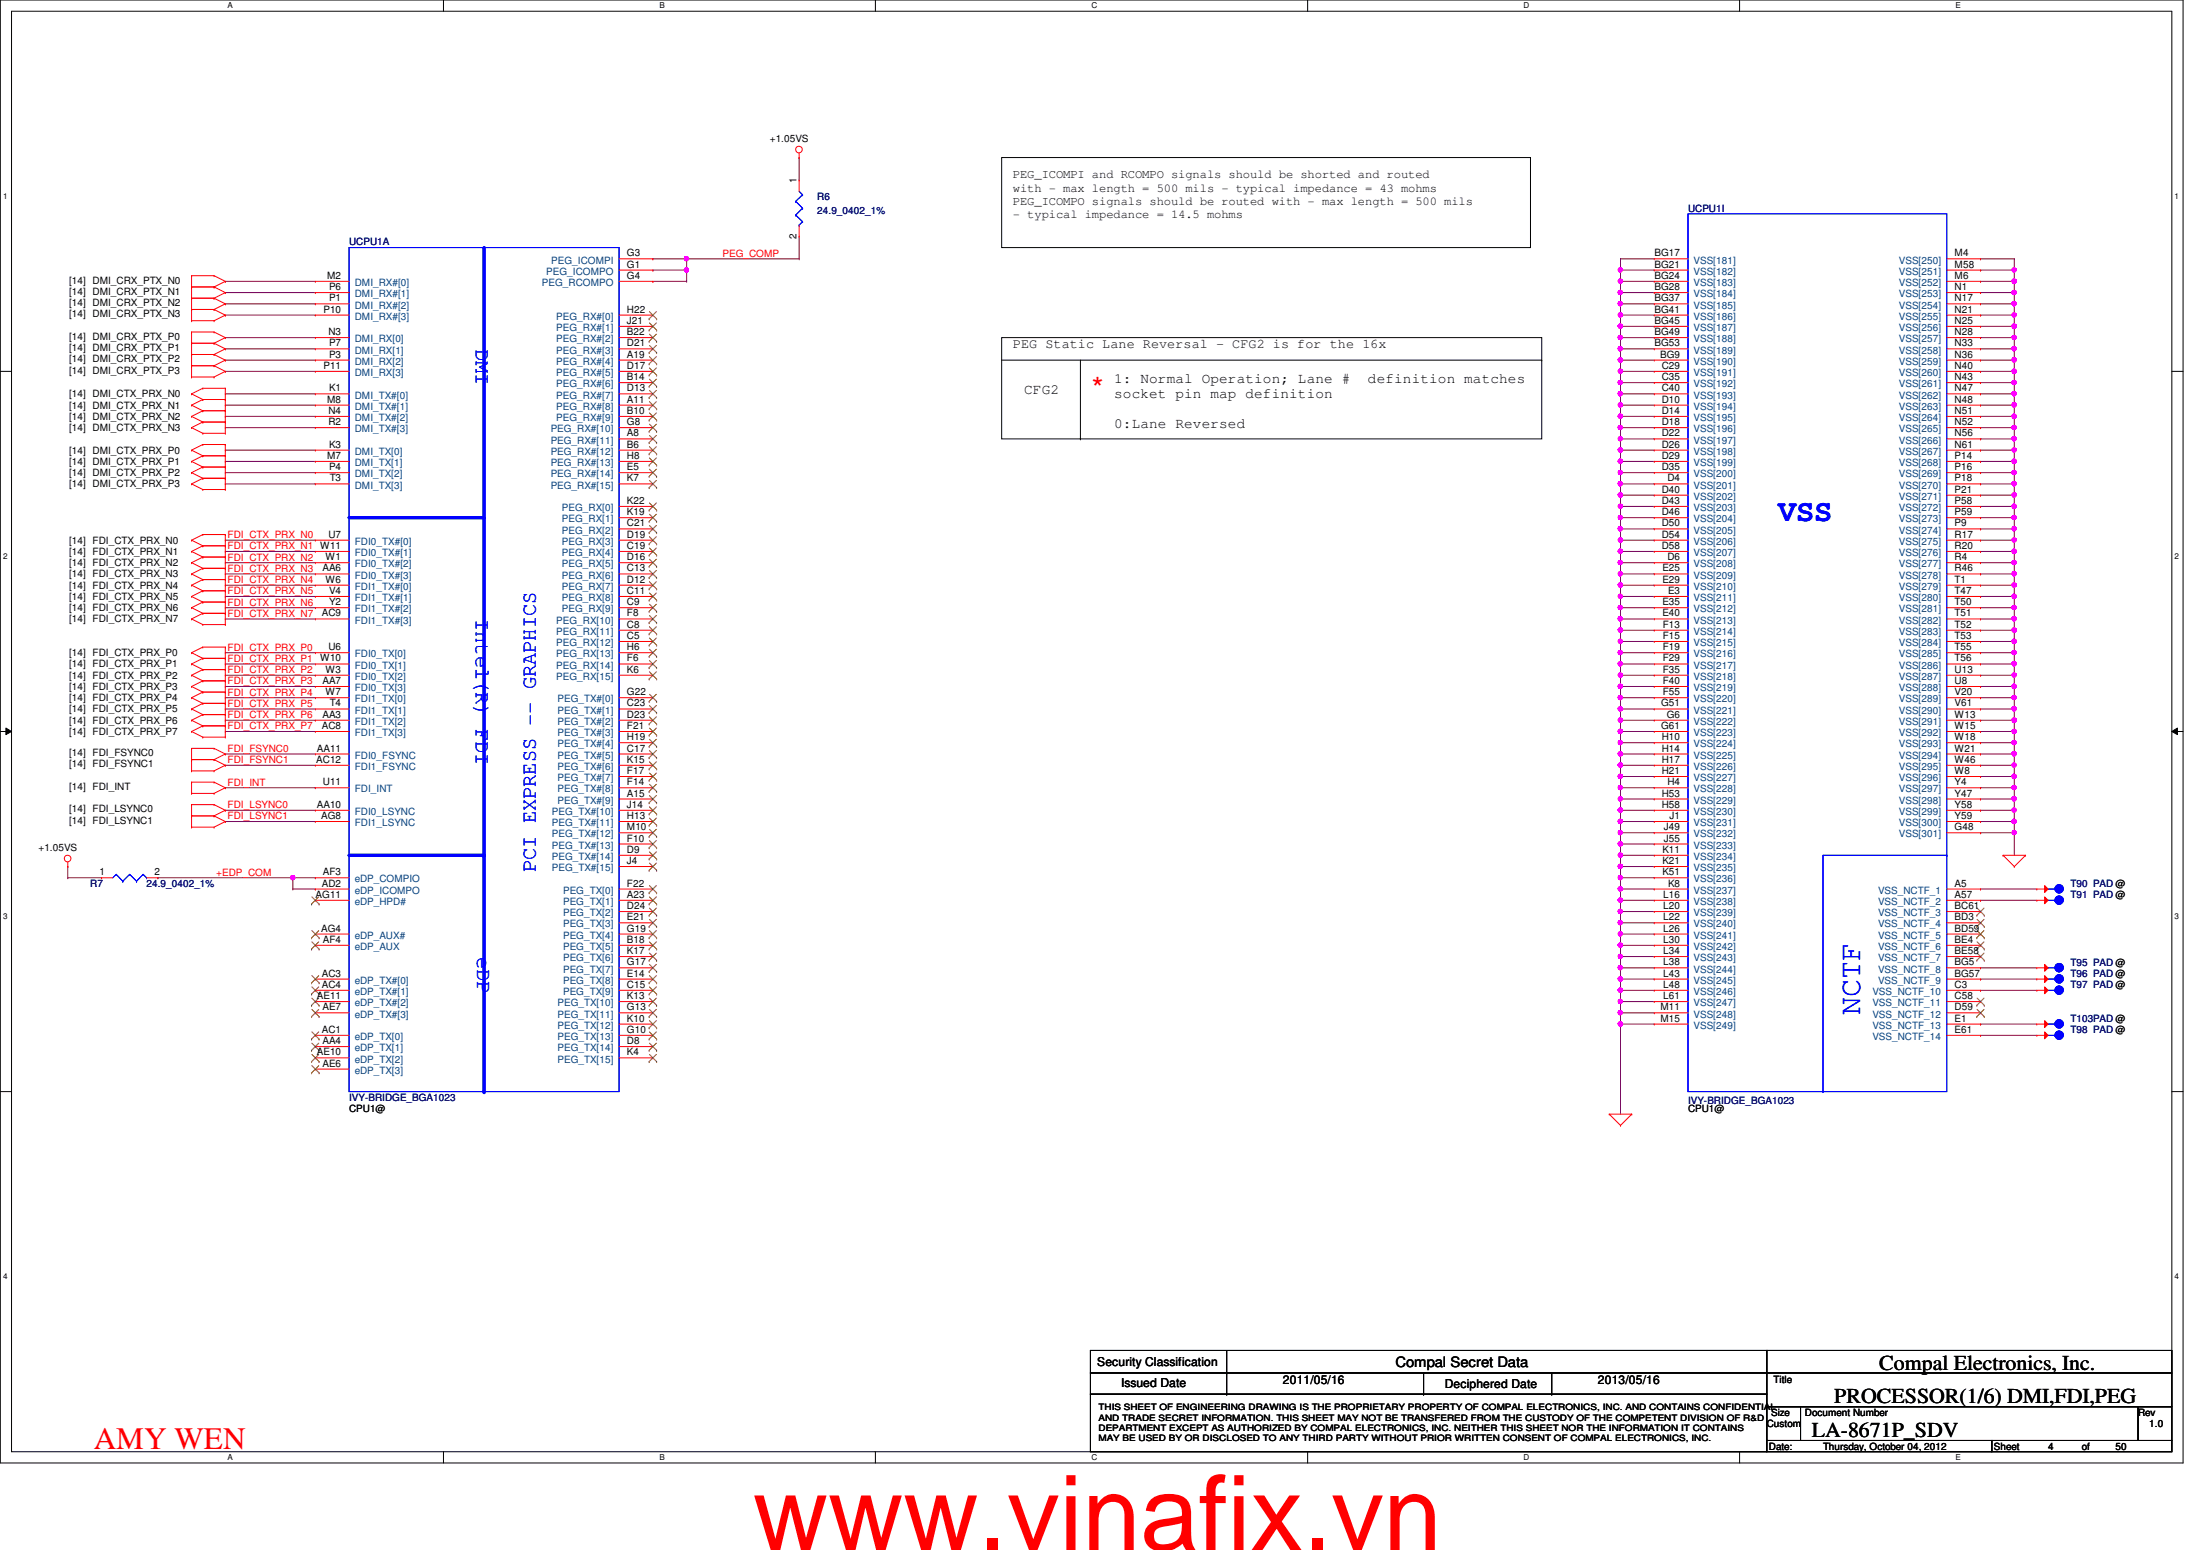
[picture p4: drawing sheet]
<svg xmlns="http://www.w3.org/2000/svg" width="297mm" height="210mm" viewBox="0 0 297 210" stroke-linecap="round" stroke-linejoin="round" font-family="sans-serif">
<defs><g id="words">
<text font-size="14.1" fill="#f00" x="102" y="209.9">www.vinafix.vn</text>
<text font-size="4.2" fill="#f00" x="12.7" y="196.3">AMY WEN</text>
<text font-size="4.1" fill="#f00" x="147.9" y="54">*</text>
<g font-size="4.1" fill="#00f">
<text x="240.8" y="70.5">VSS</text>
<text x="252" y="137.5" transform="rotate(-90 252 137.5)">NCTF</text>
</g>
<g font-size="2.9" fill="#00f">
<text x="64.5" y="47.2" transform="rotate(90 64.5 47.2)">DMI</text>
<text x="64.5" y="83.8" transform="rotate(90 64.5 83.8)">Intel(R) FDI</text>
<text x="72.6" y="118.1" transform="rotate(-90 72.6 118.1)">PCI EXPRESS -- GRAPHICS</text>
<text x="64.6" y="129.5" transform="rotate(90 64.6 129.5)">eDP</text>
</g>
<g font-size="2.9">
<text x="254.5" y="185.5">Compal Electronics, Inc.</text>
<text x="248.5" y="190">PROCESSOR(1/6) DMI,FDI,PEG</text>
<text x="245.4" y="194.6">LA-8671P_SDV</text>
</g>
<g font-size="1.9">
<text x="138.7" y="53.3">CFG2</text>
<text x="150.9" y="51.8">1: Normal Operation; Lane #</text>
<text x="150.9" y="53.9">socket pin map definition</text>
<text x="185.3" y="51.8">definition matches</text>
<text x="150.9" y="57.9">0:Lane Reversed</text>
<text x="189" y="185.1">Compal Secret Data</text>
</g>
<text font-size="1.8" x="137.2" y="47.2">PEG Static Lane Reversal - CFG2 is for the 16x</text>
<g font-size="1.7">
<text x="137.2" y="24.2">PEG_ICOMPI and RCOMPO signals should be shorted and routed</text>
<text x="137.2" y="26">with - max length = 500 mils - typical impedance = 43 mohms</text>
<text x="137.2" y="27.7">PEG_ICOMPO signals should be routed with - max length = 500 mils</text>
<text x="137.2" y="29.5">- typical impedance = 14.5 mohms</text>
<text x="148.6" y="185">Security Classification</text>
<text x="151.8" y="187.9">Issued Date</text>
<text x="173.8" y="187.4">2011/05/16</text>
<text x="195.7" y="188">Deciphered Date</text>
<text x="216.4" y="187.4">2013/05/16</text>
</g>
<g font-size="1.4">
<text x="104.3" y="19.2">+1.05VS</text>
<text x="107.9" y="24.8" transform="rotate(-90 107.9 24.8)">1</text>
<text x="84.9" y="34.7">G3</text>
<text x="107.9" y="32.3" transform="rotate(-90 107.9 32.3)">2</text>
<text x="224.1" y="34.7">BG17</text>
<text x="264.7" y="34.7">M4</text>
<text x="9.4" y="39.9">[14] DMI_CRX_PTX_N1</text>
<text x="9.4" y="38.4">[14] DMI_CRX_PTX_N0</text>
<text x="9.4" y="41.4">[14] DMI_CRX_PTX_N2</text>
<text x="44.3" y="37.8">M2</text>
<text x="44.6" y="39.3">P6</text>
<text x="44.6" y="40.8">P1</text>
<text x="84.9" y="36.2">G1</text>
<text x="84.9" y="37.8">G4</text>
<text x="224.1" y="36.2">BG21</text>
<text x="224.1" y="37.8">BG24</text>
<text x="224.1" y="39.3">BG28</text>
<text x="224.1" y="40.8">BG37</text>
<text x="264.7" y="36.2">M58</text>
<text x="264.7" y="37.8">M6</text>
<text x="264.7" y="39.3">N1</text>
<text x="264.7" y="40.8">N17</text>
<text x="9.4" y="46">[14] DMI_CRX_PTX_P0</text>
<text x="9.4" y="43">[14] DMI_CRX_PTX_N3</text>
<text x="9.4" y="47.5">[14] DMI_CRX_PTX_P1</text>
<text x="43.8" y="42.3">P10</text>
<text x="44.5" y="45.4">N3</text>
<text x="44.6" y="46.9">P7</text>
<text x="84.9" y="42.3">H22</text>
<text x="84.9" y="43.9">J21</text>
<text x="84.9" y="45.4">B22</text>
<text x="84.9" y="46.9">D21</text>
<text x="224.1" y="42.3">BG41</text>
<text x="224.1" y="43.9">BG45</text>
<text x="224.1" y="45.4">BG49</text>
<text x="224.1" y="46.9">BG53</text>
<text x="264.7" y="42.3">N21</text>
<text x="264.7" y="43.9">N25</text>
<text x="264.7" y="45.4">N28</text>
<text x="264.7" y="46.9">N33</text>
<text x="9.4" y="50.6">[14] DMI_CRX_PTX_P3</text>
<text x="9.4" y="53.8">[14] DMI_CTX_PRX_N0</text>
<text x="9.4" y="49.1">[14] DMI_CRX_PTX_P2</text>
<text x="43.8" y="50">P11</text>
<text x="44.6" y="48.4">P3</text>
<text x="44.6" y="53">K1</text>
<text x="84.9" y="48.4">A19</text>
<text x="84.9" y="50">D17</text>
<text x="84.9" y="51.5">B14</text>
<text x="84.9" y="53">D13</text>
<text x="224.9" y="48.4">BG9</text>
<text x="225.1" y="50">C29</text>
<text x="225.1" y="51.5">C35</text>
<text x="225.1" y="53">C40</text>
<text x="264.7" y="48.4">N36</text>
<text x="264.7" y="50">N40</text>
<text x="264.7" y="51.5">N43</text>
<text x="264.7" y="53">N47</text>
<text x="9.4" y="55.3">[14] DMI_CTX_PRX_N1</text>
<text x="9.4" y="58.4">[14] DMI_CTX_PRX_N3</text>
<text x="9.4" y="56.9">[14] DMI_CTX_PRX_N2</text>
<text x="44.3" y="54.5">M8</text>
<text x="44.5" y="56">N4</text>
<text x="44.5" y="57.6">R2</text>
<text x="84.9" y="54.5">A11</text>
<text x="84.9" y="56">B10</text>
<text x="84.9" y="57.6">G8</text>
<text x="84.9" y="59.1">A8</text>
<text x="225.1" y="54.5">D10</text>
<text x="225.1" y="56">D14</text>
<text x="225.1" y="57.6">D18</text>
<text x="225.1" y="59.1">D22</text>
<text x="264.7" y="54.5">N48</text>
<text x="264.7" y="56">N51</text>
<text x="264.7" y="57.6">N52</text>
<text x="264.7" y="59.1">N56</text>
<text x="9.4" y="61.4">[14] DMI_CTX_PRX_P0</text>
<text x="9.4" y="66">[14] DMI_CTX_PRX_P3</text>
<text x="9.4" y="64.5">[14] DMI_CTX_PRX_P2</text>
<text x="9.4" y="62.9">[14] DMI_CTX_PRX_P1</text>
<text x="44.3" y="62.1">M7</text>
<text x="44.6" y="60.6">K3</text>
<text x="44.6" y="63.7">P4</text>
<text x="44.7" y="65.2">T3</text>
<text x="84.9" y="60.6">B6</text>
<text x="84.9" y="62.1">H8</text>
<text x="84.9" y="63.7">E5</text>
<text x="84.9" y="65.2">K7</text>
<text x="225.1" y="60.6">D26</text>
<text x="225.1" y="62.1">D29</text>
<text x="225.1" y="63.7">D35</text>
<text x="225.8" y="65.2">D4</text>
<text x="264.7" y="62.1">P14</text>
<text x="264.7" y="63.7">P16</text>
<text x="264.7" y="65.2">P18</text>
<text x="264.7" y="60.6">N61</text>
<text x="84.9" y="68.2">K22</text>
<text x="84.9" y="69.8">K19</text>
<text x="84.9" y="71.3">C21</text>
<text x="225.1" y="66.7">D40</text>
<text x="225.1" y="68.2">D43</text>
<text x="225.1" y="69.8">D46</text>
<text x="225.1" y="71.3">D50</text>
<text x="264.7" y="66.7">P21</text>
<text x="264.7" y="68.2">P58</text>
<text x="264.7" y="69.8">P59</text>
<text x="264.7" y="71.3">P9</text>
<text x="9.4" y="73.6">[14] FDI_CTX_PRX_N0</text>
<text x="9.4" y="75.1">[14] FDI_CTX_PRX_N1</text>
<text x="9.4" y="76.7">[14] FDI_CTX_PRX_N2</text>
<text x="43.7" y="77.4">AA6</text>
<text x="44.1" y="75.9">W1</text>
<text x="44.5" y="72.8">U7</text>
<text x="84.9" y="72.8">D19</text>
<text x="84.9" y="74.3">C19</text>
<text x="84.9" y="75.9">D16</text>
<text x="84.9" y="77.4">C13</text>
<text x="225.1" y="72.8">D54</text>
<text x="225.1" y="74.3">D58</text>
<text x="225.2" y="77.4">E25</text>
<text x="225.8" y="75.9">D6</text>
<text x="264.7" y="72.8">R17</text>
<text x="264.7" y="74.3">R20</text>
<text x="264.7" y="75.9">R4</text>
<text x="264.7" y="77.4">R46</text>
<text x="9.4" y="78.2">[14] FDI_CTX_PRX_N3</text>
<text x="9.4" y="79.7">[14] FDI_CTX_PRX_N4</text>
<text x="9.4" y="81.2">[14] FDI_CTX_PRX_N5</text>
<text x="9.4" y="82.8">[14] FDI_CTX_PRX_N6</text>
<text x="43.6" y="83.5">AC9</text>
<text x="44.1" y="78.9">W6</text>
<text x="44.6" y="80.4">V4</text>
<text x="44.6" y="82">Y2</text>
<text x="84.9" y="78.9">D12</text>
<text x="84.9" y="80.4">C11</text>
<text x="84.9" y="82">C9</text>
<text x="84.9" y="83.5">F8</text>
<text x="225.2" y="78.9">E29</text>
<text x="225.2" y="82">E35</text>
<text x="225.2" y="83.5">E40</text>
<text x="225.9" y="80.4">E3</text>
<text x="264.7" y="78.9">T1</text>
<text x="264.7" y="80.4">T47</text>
<text x="264.7" y="82">T50</text>
<text x="264.7" y="83.5">T51</text>
<text x="9.4" y="84.3">[14] FDI_CTX_PRX_N7</text>
<text x="9.4" y="88.9">[14] FDI_CTX_PRX_P0</text>
<text x="43.3" y="89.6">W10</text>
<text x="44.5" y="88.1">U6</text>
<text x="84.9" y="85">C8</text>
<text x="84.9" y="86.5">C5</text>
<text x="84.9" y="88.1">H6</text>
<text x="84.9" y="89.6">F6</text>
<text x="225.2" y="85">F13</text>
<text x="225.2" y="86.5">F15</text>
<text x="225.2" y="88.1">F19</text>
<text x="225.2" y="89.6">F29</text>
<text x="264.7" y="85">T52</text>
<text x="264.7" y="86.5">T53</text>
<text x="264.7" y="88.1">T55</text>
<text x="264.7" y="89.6">T56</text>
<text x="9.4" y="90.4">[14] FDI_CTX_PRX_P1</text>
<text x="9.4" y="91.9">[14] FDI_CTX_PRX_P2</text>
<text x="9.4" y="93.4">[14] FDI_CTX_PRX_P3</text>
<text x="9.4" y="95">[14] FDI_CTX_PRX_P4</text>
<text x="43.7" y="92.6">AA7</text>
<text x="44.1" y="91.1">W3</text>
<text x="44.1" y="94.1">W7</text>
<text x="44.7" y="95.7">T4</text>
<text x="84.9" y="91.1">K6</text>
<text x="84.9" y="94.1">G22</text>
<text x="84.9" y="95.7">C23</text>
<text x="225" y="95.7">G51</text>
<text x="225.2" y="91.1">F35</text>
<text x="225.2" y="92.6">F40</text>
<text x="225.2" y="94.1">F55</text>
<text x="264.7" y="91.1">U13</text>
<text x="264.7" y="92.6">U8</text>
<text x="264.7" y="94.1">V20</text>
<text x="264.7" y="95.7">V61</text>
<text x="9.4" y="96.5">[14] FDI_CTX_PRX_P5</text>
<text x="9.4" y="98">[14] FDI_CTX_PRX_P6</text>
<text x="9.4" y="99.5">[14] FDI_CTX_PRX_P7</text>
<text x="42.9" y="101.8">AA11</text>
<text x="43.6" y="98.7">AC8</text>
<text x="43.7" y="97.2">AA3</text>
<text x="84.9" y="97.2">D23</text>
<text x="84.9" y="98.7">F21</text>
<text x="84.9" y="100.2">H19</text>
<text x="84.9" y="101.8">C17</text>
<text x="225" y="98.7">G61</text>
<text x="225.1" y="100.2">H10</text>
<text x="225.1" y="101.8">H14</text>
<text x="225.8" y="97.2">G6</text>
<text x="264.7" y="97.2">W13</text>
<text x="264.7" y="98.7">W15</text>
<text x="264.7" y="100.2">W18</text>
<text x="264.7" y="101.8">W21</text>
<text x="9.4" y="102.4">[14] FDI_FSYNC0</text>
<text x="9.4" y="103.9">[14] FDI_FSYNC1</text>
<text x="9.4" y="107">[14] FDI_INT</text>
<text x="42.8" y="103.3">AC12</text>
<text x="43.7" y="106.3">U11</text>
<text x="84.9" y="103.3">K15</text>
<text x="84.9" y="104.8">F17</text>
<text x="84.9" y="106.3">F14</text>
<text x="84.9" y="107.9">A15</text>
<text x="225.1" y="103.3">H17</text>
<text x="225.1" y="104.8">H21</text>
<text x="225.1" y="107.9">H53</text>
<text x="225.8" y="106.3">H4</text>
<text x="264.7" y="103.3">W46</text>
<text x="264.7" y="104.8">W8</text>
<text x="264.7" y="106.3">Y4</text>
<text x="264.7" y="107.9">Y47</text>
<text x="9.4" y="110">[14] FDI_LSYNC0</text>
<text x="9.4" y="111.5">[14] FDI_LSYNC1</text>
<text x="42.9" y="109.4">AA10</text>
<text x="43.5" y="110.9">AG8</text>
<text x="84.9" y="109.4">J14</text>
<text x="84.9" y="110.9">H13</text>
<text x="84.9" y="112.4">M10</text>
<text x="84.9" y="114">F10</text>
<text x="225.1" y="109.4">H58</text>
<text x="225.4" y="112.4">J49</text>
<text x="225.4" y="114">J55</text>
<text x="226.1" y="110.9">J1</text>
<text x="264.7" y="109.4">Y58</text>
<text x="264.7" y="110.9">Y59</text>
<text x="264.7" y="112.4">G48</text>
<text x="5.2" y="115.2">+1.05VS</text>
<text x="13.5" y="118.5">1</text>
<text x="20.9" y="118.5">2</text>
<text x="43.7" y="118.5">AF3</text>
<text x="84.9" y="115.5">D9</text>
<text x="84.9" y="117">J4</text>
<text x="225.2" y="115.5">K11</text>
<text x="225.2" y="117">K21</text>
<text x="225.2" y="118.5">K51</text>
<text x="42.8" y="121.6">AG11</text>
<text x="43.6" y="120.1">AD2</text>
<text x="84.9" y="120.1">F22</text>
<text x="84.9" y="121.6">A23</text>
<text x="84.9" y="123.1">D24</text>
<text x="84.9" y="124.6">E21</text>
<text x="225.3" y="121.6">L16</text>
<text x="225.3" y="123.1">L20</text>
<text x="225.3" y="124.6">L22</text>
<text x="225.9" y="120.1">K8</text>
<text x="264.7" y="120.1">A5</text>
<text x="264.7" y="121.6">A57</text>
<text x="264.7" y="123.1">BC61</text>
<text x="264.7" y="124.6">BD3</text>
<text x="43.5" y="126.2">AG4</text>
<text x="43.7" y="127.7">AF4</text>
<text x="84.9" y="126.2">G19</text>
<text x="84.9" y="127.7">B18</text>
<text x="84.9" y="129.2">K17</text>
<text x="84.9" y="130.7">G17</text>
<text x="225.3" y="126.2">L26</text>
<text x="225.3" y="127.7">L30</text>
<text x="225.3" y="129.2">L34</text>
<text x="225.3" y="130.7">L38</text>
<text x="264.7" y="126.2">BD59</text>
<text x="264.7" y="127.7">BE4</text>
<text x="264.7" y="129.2">BE58</text>
<text x="264.7" y="130.7">BG5</text>
<text x="42.9" y="135.3">AE11</text>
<text x="43.6" y="132.2">AC3</text>
<text x="43.6" y="133.8">AC4</text>
<text x="43.7" y="136.8">AE7</text>
<text x="84.9" y="132.2">E14</text>
<text x="84.9" y="133.8">C15</text>
<text x="84.9" y="135.3">K13</text>
<text x="84.9" y="136.8">G13</text>
<text x="224.9" y="136.8">M11</text>
<text x="225.3" y="132.2">L43</text>
<text x="225.3" y="133.8">L48</text>
<text x="225.3" y="135.3">L61</text>
<text x="264.7" y="132.2">BG57</text>
<text x="264.7" y="133.8">C3</text>
<text x="264.7" y="135.3">C58</text>
<text x="264.7" y="136.8">D59</text>
<text x="42.9" y="142.9">AE10</text>
<text x="43.6" y="139.9">AC1</text>
<text x="43.7" y="141.4">AA4</text>
<text x="84.9" y="138.3">K10</text>
<text x="84.9" y="139.9">G10</text>
<text x="84.9" y="141.4">D8</text>
<text x="84.9" y="142.9">K4</text>
<text x="224.9" y="138.3">M15</text>
<text x="264.7" y="138.3">E1</text>
<text x="264.7" y="139.9">E61</text>
<text x="43.7" y="144.4">AE6</text>
<text x="47.3" y="150.6">CPU1@</text>
<text x="228.6" y="150.6">CPU1@</text>
<text x="239.9" y="191.7">Size</text>
<text x="240.2" y="187.3">Title</text>
<text x="244.5" y="191.7">Document Number</text>
<text x="289.6" y="191.7">Rev</text>
<text x="239.3" y="193.3">Custom</text>
<text x="239.6" y="196.3">Date:</text>
<text x="246.9" y="196.3">Thursday, October 04, 2012</text>
<text x="270.1" y="196.3">Sheet</text>
<text x="277.4" y="196.3">4</text>
<text x="282" y="196.3">of</text>
<text x="286.6" y="196.3">50</text>
<text x="291.1" y="193.3">1.0</text>
</g>
<g font-size="1.4" fill="#000080">
<text x="110.7" y="27.1">R6</text>
<text x="110.7" y="29">24.9_0402_1%</text>
<text x="228.6" y="28.7">UCPU1I</text>
<text x="47.3" y="33.2">UCPU1A</text>
<text x="12.2" y="120.1">R7</text>
<text x="19.9" y="120.1">24.9_0402_1%</text>
<text x="280.5" y="120.1">T90 PAD @</text>
<text x="280.5" y="121.6">T91 PAD @</text>
<text x="280.5" y="130.8">T95 PAD @</text>
<text x="280.5" y="132.3">T96 PAD @</text>
<text x="280.5" y="133.8">T97 PAD @</text>
<text x="280.5" y="139.9">T98 PAD @</text>
<text x="280.5" y="138.4">T103PAD @</text>
<text x="47.3" y="149.1">IVY-BRIDGE_BGA1023</text>
<text x="228.6" y="149.5">IVY-BRIDGE_BGA1023</text>
</g>
<g font-size="1.4" fill="#004080">
<text x="74.7" y="35.7">PEG_ICOMPI</text>
<text x="229.4" y="35.7">VSS[181]</text>
<text x="257.2" y="35.7">VSS[250]</text>
<text x="48" y="38.7">DMI_RX#[0]</text>
<text x="48" y="40.3">DMI_RX#[1]</text>
<text x="48" y="41.8">DMI_RX#[2]</text>
<text x="73.4" y="38.7">PEG_RCOMPO</text>
<text x="74" y="37.2">PEG_ICOMPO</text>
<text x="229.4" y="37.2">VSS[182]</text>
<text x="229.4" y="38.7">VSS[183]</text>
<text x="229.4" y="40.3">VSS[184]</text>
<text x="229.4" y="41.8">VSS[185]</text>
<text x="257.2" y="37.2">VSS[251]</text>
<text x="257.2" y="38.7">VSS[252]</text>
<text x="257.2" y="40.3">VSS[253]</text>
<text x="257.2" y="41.8">VSS[254]</text>
<text x="48" y="43.3">DMI_RX#[3]</text>
<text x="48" y="46.4">DMI_RX[0]</text>
<text x="48" y="47.9">DMI_RX[1]</text>
<text x="75.3" y="43.3">PEG_RX#[0]</text>
<text x="75.3" y="44.8">PEG_RX#[1]</text>
<text x="75.3" y="46.4">PEG_RX#[2]</text>
<text x="75.3" y="47.9">PEG_RX#[3]</text>
<text x="229.4" y="43.3">VSS[186]</text>
<text x="229.4" y="44.8">VSS[187]</text>
<text x="229.4" y="46.4">VSS[188]</text>
<text x="229.4" y="47.9">VSS[189]</text>
<text x="257.2" y="43.3">VSS[255]</text>
<text x="257.2" y="44.8">VSS[256]</text>
<text x="257.2" y="46.4">VSS[257]</text>
<text x="257.2" y="47.9">VSS[258]</text>
<text x="48" y="49.4">DMI_RX[2]</text>
<text x="48" y="50.9">DMI_RX[3]</text>
<text x="48" y="54">DMI_TX#[0]</text>
<text x="75.3" y="49.4">PEG_RX#[4]</text>
<text x="75.3" y="50.9">PEG_RX#[5]</text>
<text x="75.3" y="52.5">PEG_RX#[6]</text>
<text x="75.3" y="54">PEG_RX#[7]</text>
<text x="229.4" y="49.4">VSS[190]</text>
<text x="229.4" y="50.9">VSS[191]</text>
<text x="229.4" y="52.5">VSS[192]</text>
<text x="229.4" y="54">VSS[193]</text>
<text x="257.2" y="49.4">VSS[259]</text>
<text x="257.2" y="50.9">VSS[260]</text>
<text x="257.2" y="52.5">VSS[261]</text>
<text x="257.2" y="54">VSS[262]</text>
<text x="48" y="55.5">DMI_TX#[1]</text>
<text x="48" y="57">DMI_TX#[2]</text>
<text x="48" y="58.5">DMI_TX#[3]</text>
<text x="74.6" y="58.5">PEG_RX#[10]</text>
<text x="75.3" y="55.5">PEG_RX#[8]</text>
<text x="75.3" y="57">PEG_RX#[9]</text>
<text x="229.4" y="55.5">VSS[194]</text>
<text x="229.4" y="57">VSS[195]</text>
<text x="229.4" y="58.5">VSS[196]</text>
<text x="257.2" y="55.5">VSS[263]</text>
<text x="257.2" y="57">VSS[264]</text>
<text x="257.2" y="58.5">VSS[265]</text>
<text x="48" y="61.6">DMI_TX[0]</text>
<text x="48" y="63.1">DMI_TX[1]</text>
<text x="48" y="64.6">DMI_TX[2]</text>
<text x="74.6" y="60.1">PEG_RX#[11]</text>
<text x="74.6" y="61.6">PEG_RX#[12]</text>
<text x="74.6" y="63.1">PEG_RX#[13]</text>
<text x="74.6" y="64.6">PEG_RX#[14]</text>
<text x="229.4" y="60.1">VSS[197]</text>
<text x="229.4" y="61.6">VSS[198]</text>
<text x="229.4" y="63.1">VSS[199]</text>
<text x="229.4" y="64.6">VSS[200]</text>
<text x="257.2" y="63.1">VSS[268]</text>
<text x="257.2" y="64.6">VSS[269]</text>
<text x="257.2" y="60.1">VSS[266]</text>
<text x="257.2" y="61.6">VSS[267]</text>
<text x="48" y="66.2">DMI_TX[3]</text>
<text x="74.6" y="66.2">PEG_RX#[15]</text>
<text x="76.1" y="69.2">PEG_RX[0]</text>
<text x="76.1" y="70.7">PEG_RX[1]</text>
<text x="229.4" y="66.2">VSS[201]</text>
<text x="229.4" y="67.7">VSS[202]</text>
<text x="229.4" y="69.2">VSS[203]</text>
<text x="229.4" y="70.7">VSS[204]</text>
<text x="257.2" y="66.2">VSS[270]</text>
<text x="257.2" y="67.7">VSS[271]</text>
<text x="257.2" y="69.2">VSS[272]</text>
<text x="257.2" y="70.7">VSS[273]</text>
<text x="48" y="73.8">FDI0_TX#[0]</text>
<text x="48" y="75.3">FDI0_TX#[1]</text>
<text x="48" y="76.8">FDI0_TX#[2]</text>
<text x="76.1" y="72.3">PEG_RX[2]</text>
<text x="76.1" y="73.8">PEG_RX[3]</text>
<text x="76.1" y="75.3">PEG_RX[4]</text>
<text x="76.1" y="76.8">PEG_RX[5]</text>
<text x="229.4" y="72.3">VSS[205]</text>
<text x="229.4" y="73.8">VSS[206]</text>
<text x="229.4" y="75.3">VSS[207]</text>
<text x="229.4" y="76.8">VSS[208]</text>
<text x="257.2" y="72.3">VSS[274]</text>
<text x="257.2" y="73.8">VSS[275]</text>
<text x="257.2" y="75.3">VSS[276]</text>
<text x="257.2" y="76.8">VSS[277]</text>
<text x="48" y="78.4">FDI0_TX#[3]</text>
<text x="48" y="79.9">FDI1_TX#[0]</text>
<text x="48" y="81.4">FDI1_TX#[1]</text>
<text x="48" y="82.9">FDI1_TX#[2]</text>
<text x="76.1" y="78.4">PEG_RX[6]</text>
<text x="76.1" y="79.9">PEG_RX[7]</text>
<text x="76.1" y="81.4">PEG_RX[8]</text>
<text x="76.1" y="82.9">PEG_RX[9]</text>
<text x="229.4" y="78.4">VSS[209]</text>
<text x="229.4" y="79.9">VSS[210]</text>
<text x="229.4" y="81.4">VSS[211]</text>
<text x="229.4" y="82.9">VSS[212]</text>
<text x="257.2" y="78.4">VSS[278]</text>
<text x="257.2" y="79.9">VSS[279]</text>
<text x="257.2" y="81.4">VSS[280]</text>
<text x="257.2" y="82.9">VSS[281]</text>
<text x="48" y="84.5">FDI1_TX#[3]</text>
<text x="48" y="89">FDI0_TX[0]</text>
<text x="75.3" y="84.5">PEG_RX[10]</text>
<text x="75.3" y="86">PEG_RX[11]</text>
<text x="75.3" y="87.5">PEG_RX[12]</text>
<text x="75.3" y="89">PEG_RX[13]</text>
<text x="229.4" y="84.5">VSS[213]</text>
<text x="229.4" y="86">VSS[214]</text>
<text x="229.4" y="87.5">VSS[215]</text>
<text x="229.4" y="89">VSS[216]</text>
<text x="257.2" y="84.5">VSS[282]</text>
<text x="257.2" y="86">VSS[283]</text>
<text x="257.2" y="87.5">VSS[284]</text>
<text x="257.2" y="89">VSS[285]</text>
<text x="48" y="90.6">FDI0_TX[1]</text>
<text x="48" y="92.1">FDI0_TX[2]</text>
<text x="48" y="93.6">FDI0_TX[3]</text>
<text x="48" y="95.1">FDI1_TX[0]</text>
<text x="75.3" y="90.6">PEG_RX[14]</text>
<text x="75.3" y="92.1">PEG_RX[15]</text>
<text x="75.5" y="95.1">PEG_TX#[0]</text>
<text x="229.4" y="90.6">VSS[217]</text>
<text x="229.4" y="92.1">VSS[218]</text>
<text x="229.4" y="93.6">VSS[219]</text>
<text x="229.4" y="95.1">VSS[220]</text>
<text x="257.2" y="90.6">VSS[286]</text>
<text x="257.2" y="92.1">VSS[287]</text>
<text x="257.2" y="93.6">VSS[288]</text>
<text x="257.2" y="95.1">VSS[289]</text>
<text x="48" y="96.6">FDI1_TX[1]</text>
<text x="48" y="98.2">FDI1_TX[2]</text>
<text x="48" y="99.7">FDI1_TX[3]</text>
<text x="75.5" y="96.6">PEG_TX#[1]</text>
<text x="75.5" y="98.2">PEG_TX#[2]</text>
<text x="75.5" y="99.7">PEG_TX#[3]</text>
<text x="75.5" y="101.2">PEG_TX#[4]</text>
<text x="229.4" y="96.6">VSS[221]</text>
<text x="229.4" y="98.2">VSS[222]</text>
<text x="229.4" y="99.7">VSS[223]</text>
<text x="229.4" y="101.2">VSS[224]</text>
<text x="257.2" y="96.6">VSS[290]</text>
<text x="257.2" y="98.2">VSS[291]</text>
<text x="257.2" y="99.7">VSS[292]</text>
<text x="257.2" y="101.2">VSS[293]</text>
<text x="48" y="102.7">FDI0_FSYNC</text>
<text x="48" y="104.3">FDI1_FSYNC</text>
<text x="48" y="107.3">FDI_INT</text>
<text x="75.5" y="102.7">PEG_TX#[5]</text>
<text x="75.5" y="104.3">PEG_TX#[6]</text>
<text x="75.5" y="105.8">PEG_TX#[7]</text>
<text x="75.5" y="107.3">PEG_TX#[8]</text>
<text x="229.4" y="102.7">VSS[225]</text>
<text x="229.4" y="104.3">VSS[226]</text>
<text x="229.4" y="105.8">VSS[227]</text>
<text x="229.4" y="107.3">VSS[228]</text>
<text x="257.2" y="102.7">VSS[294]</text>
<text x="257.2" y="104.3">VSS[295]</text>
<text x="257.2" y="105.8">VSS[296]</text>
<text x="257.2" y="107.3">VSS[297]</text>
<text x="48" y="110.4">FDI0_LSYNC</text>
<text x="48" y="111.9">FDI1_LSYNC</text>
<text x="74.8" y="110.4">PEG_TX#[10]</text>
<text x="74.8" y="111.9">PEG_TX#[11]</text>
<text x="74.8" y="113.4">PEG_TX#[12]</text>
<text x="75.5" y="108.8">PEG_TX#[9]</text>
<text x="229.4" y="108.8">VSS[229]</text>
<text x="229.4" y="110.4">VSS[230]</text>
<text x="229.4" y="111.9">VSS[231]</text>
<text x="229.4" y="113.4">VSS[232]</text>
<text x="257.2" y="108.8">VSS[298]</text>
<text x="257.2" y="110.4">VSS[299]</text>
<text x="257.2" y="111.9">VSS[300]</text>
<text x="257.2" y="113.4">VSS[301]</text>
<text x="48" y="119.5">eDP_COMPIO</text>
<text x="74.8" y="114.9">PEG_TX#[13]</text>
<text x="74.8" y="116.5">PEG_TX#[14]</text>
<text x="74.8" y="118">PEG_TX#[15]</text>
<text x="229.4" y="114.9">VSS[233]</text>
<text x="229.4" y="116.5">VSS[234]</text>
<text x="229.4" y="118">VSS[235]</text>
<text x="229.4" y="119.5">VSS[236]</text>
<text x="48" y="122.6">eDP_HPD#</text>
<text x="48" y="121">eDP_ICOMPO</text>
<text x="76.3" y="121">PEG_TX[0]</text>
<text x="76.3" y="122.6">PEG_TX[1]</text>
<text x="76.3" y="124.1">PEG_TX[2]</text>
<text x="76.3" y="125.6">PEG_TX[3]</text>
<text x="229.4" y="121">VSS[237]</text>
<text x="229.4" y="122.6">VSS[238]</text>
<text x="229.4" y="124.1">VSS[239]</text>
<text x="229.4" y="125.6">VSS[240]</text>
<text x="254.4" y="121">VSS_NCTF_1</text>
<text x="254.4" y="122.6">VSS_NCTF_2</text>
<text x="254.4" y="124.1">VSS_NCTF_3</text>
<text x="254.4" y="125.6">VSS_NCTF_4</text>
<text x="48" y="128.7">eDP_AUX</text>
<text x="48" y="127.1">eDP_AUX#</text>
<text x="76.3" y="127.1">PEG_TX[4]</text>
<text x="76.3" y="128.7">PEG_TX[5]</text>
<text x="76.3" y="130.2">PEG_TX[6]</text>
<text x="76.3" y="131.7">PEG_TX[7]</text>
<text x="229.4" y="127.1">VSS[241]</text>
<text x="229.4" y="128.7">VSS[242]</text>
<text x="229.4" y="130.2">VSS[243]</text>
<text x="229.4" y="131.7">VSS[244]</text>
<text x="254.4" y="127.1">VSS_NCTF_5</text>
<text x="254.4" y="128.7">VSS_NCTF_6</text>
<text x="254.4" y="130.2">VSS_NCTF_7</text>
<text x="254.4" y="131.7">VSS_NCTF_8</text>
<text x="48" y="133.2">eDP_TX#[0]</text>
<text x="48" y="134.7">eDP_TX#[1]</text>
<text x="48" y="136.3">eDP_TX#[2]</text>
<text x="48" y="137.8">eDP_TX#[3]</text>
<text x="75.5" y="136.3">PEG_TX[10]</text>
<text x="75.5" y="137.8">PEG_TX[11]</text>
<text x="76.3" y="133.2">PEG_TX[8]</text>
<text x="76.3" y="134.7">PEG_TX[9]</text>
<text x="229.4" y="133.2">VSS[245]</text>
<text x="229.4" y="134.7">VSS[246]</text>
<text x="229.4" y="136.3">VSS[247]</text>
<text x="229.4" y="137.8">VSS[248]</text>
<text x="253.6" y="134.7">VSS_NCTF_10</text>
<text x="253.6" y="136.3">VSS_NCTF_11</text>
<text x="253.6" y="137.8">VSS_NCTF_12</text>
<text x="254.4" y="133.2">VSS_NCTF_9</text>
<text x="48" y="140.8">eDP_TX[0]</text>
<text x="48" y="142.4">eDP_TX[1]</text>
<text x="48" y="143.9">eDP_TX[2]</text>
<text x="75.5" y="139.3">PEG_TX[12]</text>
<text x="75.5" y="140.8">PEG_TX[13]</text>
<text x="75.5" y="142.4">PEG_TX[14]</text>
<text x="75.5" y="143.9">PEG_TX[15]</text>
<text x="229.4" y="139.3">VSS[249]</text>
<text x="253.6" y="139.3">VSS_NCTF_13</text>
<text x="253.6" y="140.8">VSS_NCTF_14</text>
<text x="48" y="145.4">eDP_TX[3]</text>
</g>
<g font-size="1.4" fill="#f00">
<text x="97.9" y="34.8">PEG_COMP</text>
<text x="30.8" y="72.9">FDI_CTX_PRX_N0</text>
<text x="30.8" y="74.4">FDI_CTX_PRX_N1 W11</text>
<text x="30.8" y="75.9">FDI_CTX_PRX_N2</text>
<text x="30.8" y="77.4">FDI_CTX_PRX_N3</text>
<text x="30.8" y="79">FDI_CTX_PRX_N4</text>
<text x="30.8" y="80.5">FDI_CTX_PRX_N5</text>
<text x="30.8" y="82">FDI_CTX_PRX_N6</text>
<text x="30.8" y="83.5">FDI_CTX_PRX_N7</text>
<text x="30.8" y="88.1">FDI_CTX_PRX_P0</text>
<text x="30.8" y="89.6">FDI_CTX_PRX_P1</text>
<text x="30.8" y="91.1">FDI_CTX_PRX_P2</text>
<text x="30.8" y="92.7">FDI_CTX_PRX_P3</text>
<text x="30.8" y="94.2">FDI_CTX_PRX_P4</text>
<text x="30.8" y="95.7">FDI_CTX_PRX_P5</text>
<text x="30.8" y="97.2">FDI_CTX_PRX_P6</text>
<text x="30.8" y="98.8">FDI_CTX_PRX_P7</text>
<text x="30.8" y="101.8">FDI_FSYNC0</text>
<text x="30.8" y="103.3">FDI_FSYNC1</text>
<text x="30.8" y="106.4">FDI_INT</text>
<text x="30.8" y="109.4">FDI_LSYNC0</text>
<text x="30.8" y="111">FDI_LSYNC1</text>
<text x="29.3" y="118.6">+EDP_COM</text>
</g>
<g font-size="1.2">
<text x="148.8" y="191">THIS SHEET OF ENGINEERING DRAWING IS THE PROPRIETARY PROPERTY OF COMPAL ELECTRONICS, INC. AND CONTAINS CONFIDENTIAL</text>
<text x="148.8" y="195.2">MAY BE USED BY OR DISCLOSED TO ANY THIRD PARTY WITHOUT PRIOR WRITTEN CONSENT OF COMPAL ELECTRONICS, INC.</text>
<text x="148.8" y="192.4">AND TRADE SECRET INFORMATION. THIS SHEET MAY NOT BE TRANSFERED FROM THE CUSTODY OF THE COMPETENT DIVISION OF R&amp;D</text>
<text x="148.8" y="193.8">DEPARTMENT EXCEPT AS AUTHORIZED BY COMPAL ELECTRONICS, INC. NEITHER THIS SHEET NOR THE INFORMATION IT CONTAINS</text>
</g>
<g font-size="1.1">
<text x="30.8" y="1.1">A</text>
<text x="89.3" y="1.1">B</text>
<text x="147.8" y="1.1">C</text>
<text x="206.4" y="1.1">D</text>
<text x="264.9" y="1.1">E</text>
<text x=".4" y="26.9">1</text>
<text x="294.6" y="26.9">1</text>
<text x=".4" y="75.6">2</text>
<text x="294.6" y="75.6">2</text>
<text x=".4" y="124.4">3</text>
<text x="294.6" y="124.4">3</text>
<text x=".4" y="173.2">4</text>
<text x="294.6" y="173.2">4</text>
<text x="30.8" y="197.7">A</text>
<text x="89.3" y="197.7">B</text>
<text x="147.8" y="197.7">C</text>
<text x="206.4" y="197.7">D</text>
<text x="264.9" y="197.7">E</text>
</g>
</g></defs>
<path d="M0 0h295.7v198.1h-295.7zM1.6 1.5h292.6v195.1h-292.6z" fill="none" stroke="#000" stroke-width=".14"/>
<g fill="#fff">
<path d="M30.8 .2h.7v1.2h-.7z"/>
<path d="M30.8 196.8h.7v1.2h-.7z"/>
</g>
<path d="M60.1 0v1.5M60.1 196.6v1.5" fill="none" stroke="#000" stroke-width=".14"/>
<g fill="#fff">
<path d="M89.3 .2h.7v1.2h-.7z"/>
<path d="M89.3 196.8h.7v1.2h-.7z"/>
</g>
<path d="M118.6 0v1.5M118.6 196.6v1.5" fill="none" stroke="#000" stroke-width=".14"/>
<g fill="#fff">
<path d="M147.8 .2h.8v1.2h-.8z"/>
<path d="M147.8 196.8h.8v1.2h-.8z"/>
</g>
<path d="M177.1 0v1.5M177.1 196.6v1.5" fill="none" stroke="#000" stroke-width=".14"/>
<g fill="#fff">
<path d="M206.4 .2h.7v1.2h-.7z"/>
<path d="M206.4 196.8h.7v1.2h-.7z"/>
</g>
<path d="M235.6 0v1.5M235.6 196.6v1.5" fill="none" stroke="#000" stroke-width=".14"/>
<g fill="#fff">
<path d="M264.9 .2h.7v1.2h-.7z"/>
<path d="M264.9 196.8h.7v1.2h-.7z"/>
<path d="M.4 25.9h.6v1.2h-.6z"/>
<path d="M294.6 25.9h.5v1.2h-.5z"/>
<path d="M.4 74.7h.6v1.2h-.6z"/>
<path d="M294.6 74.7h.5v1.2h-.5z"/>
</g>
<path d="M0 50.3h1.6M294.2 50.3h1.5" fill="none" stroke="#000" stroke-width=".14"/>
<g fill="#fff">
<path d="M.4 123.4h.6v1.2h-.6z"/>
<path d="M294.6 123.4h.5v1.2h-.5z"/>
</g>
<path d="M0 99.1h1.6M.8 98.6l.8 .5-.8 .4zM294.2 99.1l.7-.5v.9zM294.2 99.1h1.5" fill="none" stroke="#000" stroke-width=".14"/>
<path d="M.8 98.6l.8 .5-.8 .4zM294.2 99.1l.7-.5v.9z" fill="#000"/>
<g fill="#fff">
<path d="M.4 172.2h.6v1.2h-.6z"/>
<path d="M294.6 172.2h.5v1.2h-.5z"/>
</g>
<path d="M135.7 21.3h71.6v12.2h-71.6zM135.7 45.7h73.1v13.7h-73.1zM135.7 48.8h73.1M146.3 59.4h.1M146.3 48.8v10.6M208.8 48.8h.1M0 147.8h1.6M294.2 147.8h1.5" fill="none" stroke="#000" stroke-width=".14"/>
<path d="M108.2 21.3h.1M108.2 21.3v3.1M9.2 118.9h.1M9.2 117.3h.1M9.2 118.9h4.6M9.2 117.3v1.6M39.7 118.9h.1M39.7 118.9h3" fill="none" stroke="#800040" stroke-width=".14"/>
<circle cx="39.6" cy="118.8" r=".29" fill="#f0f"/>
<circle cx="39.6" cy="118.8" r=".29" fill="none" stroke="#f0f" stroke-width=".14"/>
<path d="M39.7 118.9v1.5M39.7 120.4h.1" fill="none" stroke="#800040" stroke-width=".14"/>
<circle cx="39.6" cy="118.8" r=".29" fill="#f0f"/>
<circle cx="39.6" cy="118.8" r=".29" fill="none" stroke="#f0f" stroke-width=".14"/>
<path d="M21.4 118.9h.1M21.4 118.9h18.3M39.7 120.4h3M42.7 120.4h.1" fill="none" stroke="#800040" stroke-width=".14"/>
<circle cx="39.6" cy="118.8" r=".29" fill="#f0f"/>
<circle cx="39.6" cy="118.8" r=".29" fill="none" stroke="#f0f" stroke-width=".14"/>
<g fill="none" stroke="#800040" stroke-width=".14">
<path d="M30.5 38.1h.1M30.5 39.6h.1M30.5 38.1h12.2M30.5 39.6h12.2M30.5 41.1h.1M30.5 42.7h.1M30.5 45.7h.1M30.5 47.2h.1M30.5 48.8h.1M30.5 50.3h.1M30.5 53.3h.1M30.5 54.9h.1"/>
<path d="M30.5 56.4h.1M30.5 57.9h.1M30.5 41.1h12.2M30.5 42.7h12.2M30.5 45.7h12.2M30.5 47.2h12.2M30.5 48.8h12.2M30.5 50.3h12.2M30.5 53.3h12.2M30.5 54.9h12.2M30.5 56.4h12.2M30.5 57.9h12.2"/>
<path d="M30.5 61h.1M30.5 62.5h.1M30.5 64h.1M30.5 65.5h.1M30.5 73.2h.1M30.5 74.7h.1M30.5 76.2h.1M30.5 77.7h.1M30.5 79.2h.1M30.5 61h12.2M30.5 62.5h12.2M30.5 64h12.2"/>
<path d="M30.5 65.5h12.2M30.5 73.2h12.2M30.5 74.7h12.2M30.5 76.2h12.2M30.5 77.7h12.2M30.5 79.2h12.2M30.5 80.8h.1M30.5 82.3h.1M30.5 83.8h.1M30.5 88.4h.1M30.5 89.9h.1M30.5 91.4h.1"/>
<path d="M30.5 93h.1M30.5 94.5h.1M30.5 96h.1M30.5 97.5h.1M30.5 99.1h.1M30.5 80.8h12.2M30.5 82.3h12.2M30.5 83.8h12.2M30.5 88.4h12.2M30.5 89.9h12.2M30.5 91.4h12.2M30.5 93h12.2"/>
<path d="M30.5 94.5h12.2M30.5 96h12.2M30.5 97.5h12.2M30.5 99.1h12.2M30.5 102.1h.1M30.5 103.6h.1M30.5 106.7h.1M30.5 109.7h.1M30.5 111.3h.1M30.5 102.1h12.2M30.5 103.6h12.2M30.5 106.7h12.2"/>
<path d="M30.5 109.7h12.2M30.5 111.3h12.2M219.5 114.3h.1M219.5 114.3v1.5"/>
</g>
<circle cx="219.5" cy="115.8" r=".29" fill="#f0f"/>
<circle cx="219.5" cy="115.8" r=".29" fill="none" stroke="#f0f" stroke-width=".14"/>
<circle cx="219.5" cy="114.3" r=".29" fill="#f0f"/>
<circle cx="219.5" cy="114.3" r=".29" fill="none" stroke="#f0f" stroke-width=".14"/>
<path d="M219.5 103.6h.1M219.5 103.6v1.6" fill="none" stroke="#800040" stroke-width=".14"/>
<circle cx="219.5" cy="105.1" r=".29" fill="#f0f"/>
<circle cx="219.5" cy="105.1" r=".29" fill="none" stroke="#f0f" stroke-width=".14"/>
<circle cx="219.5" cy="103.6" r=".29" fill="#f0f"/>
<circle cx="219.5" cy="103.6" r=".29" fill="none" stroke="#f0f" stroke-width=".14"/>
<path d="M219.5 105.2h.1M219.5 105.2v1.5" fill="none" stroke="#800040" stroke-width=".14"/>
<circle cx="219.5" cy="106.7" r=".29" fill="#f0f"/>
<circle cx="219.5" cy="106.7" r=".29" fill="none" stroke="#f0f" stroke-width=".14"/>
<circle cx="219.5" cy="105.1" r=".29" fill="#f0f"/>
<circle cx="219.5" cy="105.1" r=".29" fill="none" stroke="#f0f" stroke-width=".14"/>
<path d="M219.5 111.3h.1M219.5 111.3v1.5" fill="none" stroke="#800040" stroke-width=".14"/>
<circle cx="219.5" cy="112.7" r=".29" fill="#f0f"/>
<circle cx="219.5" cy="112.7" r=".29" fill="none" stroke="#f0f" stroke-width=".14"/>
<circle cx="219.5" cy="111.2" r=".29" fill="#f0f"/>
<circle cx="219.5" cy="111.2" r=".29" fill="none" stroke="#f0f" stroke-width=".14"/>
<path d="M219.5 100.6h.1M219.5 100.6v1.5" fill="none" stroke="#800040" stroke-width=".14"/>
<circle cx="219.5" cy="102.1" r=".29" fill="#f0f"/>
<circle cx="219.5" cy="102.1" r=".29" fill="none" stroke="#f0f" stroke-width=".14"/>
<circle cx="219.5" cy="100.6" r=".29" fill="#f0f"/>
<circle cx="219.5" cy="100.6" r=".29" fill="none" stroke="#f0f" stroke-width=".14"/>
<path d="M219.5 108.2h.1M219.5 108.2v1.5" fill="none" stroke="#800040" stroke-width=".14"/>
<circle cx="219.5" cy="109.7" r=".29" fill="#f0f"/>
<circle cx="219.5" cy="109.7" r=".29" fill="none" stroke="#f0f" stroke-width=".14"/>
<circle cx="219.5" cy="108.2" r=".29" fill="#f0f"/>
<circle cx="219.5" cy="108.2" r=".29" fill="none" stroke="#f0f" stroke-width=".14"/>
<path d="M219.5 118.9h.1M219.5 118.9v1.5" fill="none" stroke="#800040" stroke-width=".14"/>
<circle cx="219.5" cy="120.4" r=".29" fill="#f0f"/>
<circle cx="219.5" cy="120.4" r=".29" fill="none" stroke="#f0f" stroke-width=".14"/>
<circle cx="219.5" cy="118.8" r=".29" fill="#f0f"/>
<circle cx="219.5" cy="118.8" r=".29" fill="none" stroke="#f0f" stroke-width=".14"/>
<path d="M219.5 86.9h.1M219.5 86.9v1.5" fill="none" stroke="#800040" stroke-width=".14"/>
<circle cx="219.5" cy="88.4" r=".29" fill="#f0f"/>
<circle cx="219.5" cy="88.4" r=".29" fill="none" stroke="#f0f" stroke-width=".14"/>
<circle cx="219.5" cy="86.8" r=".29" fill="#f0f"/>
<circle cx="219.5" cy="86.8" r=".29" fill="none" stroke="#f0f" stroke-width=".14"/>
<path d="M219.5 120.4h.1M219.5 120.4v1.5" fill="none" stroke="#800040" stroke-width=".14"/>
<circle cx="219.5" cy="121.9" r=".29" fill="#f0f"/>
<circle cx="219.5" cy="121.9" r=".29" fill="none" stroke="#f0f" stroke-width=".14"/>
<circle cx="219.5" cy="120.4" r=".29" fill="#f0f"/>
<circle cx="219.5" cy="120.4" r=".29" fill="none" stroke="#f0f" stroke-width=".14"/>
<path d="M219.5 96h.1M219.5 96v1.5" fill="none" stroke="#800040" stroke-width=".14"/>
<circle cx="219.5" cy="97.5" r=".29" fill="#f0f"/>
<circle cx="219.5" cy="97.5" r=".29" fill="none" stroke="#f0f" stroke-width=".14"/>
<circle cx="219.5" cy="96" r=".29" fill="#f0f"/>
<circle cx="219.5" cy="96" r=".29" fill="none" stroke="#f0f" stroke-width=".14"/>
<path d="M219.5 94.5h.1M219.5 94.5v1.5" fill="none" stroke="#800040" stroke-width=".14"/>
<circle cx="219.5" cy="96" r=".29" fill="#f0f"/>
<circle cx="219.5" cy="96" r=".29" fill="none" stroke="#f0f" stroke-width=".14"/>
<circle cx="219.5" cy="94.5" r=".29" fill="#f0f"/>
<circle cx="219.5" cy="94.5" r=".29" fill="none" stroke="#f0f" stroke-width=".14"/>
<path d="M219.5 64h.1M219.5 64v1.5" fill="none" stroke="#800040" stroke-width=".14"/>
<circle cx="219.5" cy="65.5" r=".29" fill="#f0f"/>
<circle cx="219.5" cy="65.5" r=".29" fill="none" stroke="#f0f" stroke-width=".14"/>
<circle cx="219.5" cy="64" r=".29" fill="#f0f"/>
<circle cx="219.5" cy="64" r=".29" fill="none" stroke="#f0f" stroke-width=".14"/>
<path d="M219.5 50.3h.1M219.5 50.3v1.5" fill="none" stroke="#800040" stroke-width=".14"/>
<circle cx="219.5" cy="51.8" r=".29" fill="#f0f"/>
<circle cx="219.5" cy="51.8" r=".29" fill="none" stroke="#f0f" stroke-width=".14"/>
<circle cx="219.5" cy="50.3" r=".29" fill="#f0f"/>
<circle cx="219.5" cy="50.3" r=".29" fill="none" stroke="#f0f" stroke-width=".14"/>
<path d="M219.5 54.9h.1M219.5 54.9v1.5" fill="none" stroke="#800040" stroke-width=".14"/>
<circle cx="219.5" cy="56.4" r=".29" fill="#f0f"/>
<circle cx="219.5" cy="56.4" r=".29" fill="none" stroke="#f0f" stroke-width=".14"/>
<circle cx="219.5" cy="54.8" r=".29" fill="#f0f"/>
<circle cx="219.5" cy="54.8" r=".29" fill="none" stroke="#f0f" stroke-width=".14"/>
<path d="M219.5 62.5h.1M219.5 62.5v1.5" fill="none" stroke="#800040" stroke-width=".14"/>
<circle cx="219.5" cy="64" r=".29" fill="#f0f"/>
<circle cx="219.5" cy="64" r=".29" fill="none" stroke="#f0f" stroke-width=".14"/>
<circle cx="219.5" cy="62.5" r=".29" fill="#f0f"/>
<circle cx="219.5" cy="62.5" r=".29" fill="none" stroke="#f0f" stroke-width=".14"/>
<path d="M219.5 99.1h.1M219.5 99.1v1.5" fill="none" stroke="#800040" stroke-width=".14"/>
<circle cx="219.5" cy="100.6" r=".29" fill="#f0f"/>
<circle cx="219.5" cy="100.6" r=".29" fill="none" stroke="#f0f" stroke-width=".14"/>
<circle cx="219.5" cy="99" r=".29" fill="#f0f"/>
<circle cx="219.5" cy="99" r=".29" fill="none" stroke="#f0f" stroke-width=".14"/>
<path d="M219.5 59.4h.1M219.5 59.4v1.6" fill="none" stroke="#800040" stroke-width=".14"/>
<circle cx="219.5" cy="60.9" r=".29" fill="#f0f"/>
<circle cx="219.5" cy="60.9" r=".29" fill="none" stroke="#f0f" stroke-width=".14"/>
<circle cx="219.5" cy="59.4" r=".29" fill="#f0f"/>
<circle cx="219.5" cy="59.4" r=".29" fill="none" stroke="#f0f" stroke-width=".14"/>
<path d="M219.5 80.8h.1M219.5 80.8v1.5" fill="none" stroke="#800040" stroke-width=".14"/>
<circle cx="219.5" cy="82.3" r=".29" fill="#f0f"/>
<circle cx="219.5" cy="82.3" r=".29" fill="none" stroke="#f0f" stroke-width=".14"/>
<circle cx="219.5" cy="80.7" r=".29" fill="#f0f"/>
<circle cx="219.5" cy="80.7" r=".29" fill="none" stroke="#f0f" stroke-width=".14"/>
<path d="M219.5 67.1h.1M219.5 67.1v1.5" fill="none" stroke="#800040" stroke-width=".14"/>
<circle cx="219.5" cy="68.6" r=".29" fill="#f0f"/>
<circle cx="219.5" cy="68.6" r=".29" fill="none" stroke="#f0f" stroke-width=".14"/>
<circle cx="219.5" cy="67" r=".29" fill="#f0f"/>
<circle cx="219.5" cy="67" r=".29" fill="none" stroke="#f0f" stroke-width=".14"/>
<path d="M219.5 53.3h.1M219.5 53.3v1.6" fill="none" stroke="#800040" stroke-width=".14"/>
<circle cx="219.5" cy="54.8" r=".29" fill="#f0f"/>
<circle cx="219.5" cy="54.8" r=".29" fill="none" stroke="#f0f" stroke-width=".14"/>
<circle cx="219.5" cy="53.3" r=".29" fill="#f0f"/>
<circle cx="219.5" cy="53.3" r=".29" fill="none" stroke="#f0f" stroke-width=".14"/>
<path d="M219.5 57.9h.1M219.5 57.9v1.5" fill="none" stroke="#800040" stroke-width=".14"/>
<circle cx="219.5" cy="59.4" r=".29" fill="#f0f"/>
<circle cx="219.5" cy="59.4" r=".29" fill="none" stroke="#f0f" stroke-width=".14"/>
<circle cx="219.5" cy="57.9" r=".29" fill="#f0f"/>
<circle cx="219.5" cy="57.9" r=".29" fill="none" stroke="#f0f" stroke-width=".14"/>
<path d="M219.5 70.1h.1M219.5 70.1v1.5" fill="none" stroke="#800040" stroke-width=".14"/>
<circle cx="219.5" cy="71.6" r=".29" fill="#f0f"/>
<circle cx="219.5" cy="71.6" r=".29" fill="none" stroke="#f0f" stroke-width=".14"/>
<circle cx="219.5" cy="70.1" r=".29" fill="#f0f"/>
<circle cx="219.5" cy="70.1" r=".29" fill="none" stroke="#f0f" stroke-width=".14"/>
<path d="M219.5 82.3h.1M219.5 82.3v1.5" fill="none" stroke="#800040" stroke-width=".14"/>
<circle cx="219.5" cy="83.8" r=".29" fill="#f0f"/>
<circle cx="219.5" cy="83.8" r=".29" fill="none" stroke="#f0f" stroke-width=".14"/>
<circle cx="219.5" cy="82.3" r=".29" fill="#f0f"/>
<circle cx="219.5" cy="82.3" r=".29" fill="none" stroke="#f0f" stroke-width=".14"/>
<path d="M219.5 73.2h.1M219.5 73.2v1.5" fill="none" stroke="#800040" stroke-width=".14"/>
<circle cx="219.5" cy="74.6" r=".29" fill="#f0f"/>
<circle cx="219.5" cy="74.6" r=".29" fill="none" stroke="#f0f" stroke-width=".14"/>
<circle cx="219.5" cy="73.1" r=".29" fill="#f0f"/>
<circle cx="219.5" cy="73.1" r=".29" fill="none" stroke="#f0f" stroke-width=".14"/>
<path d="M219.5 48.8h.1M219.5 48.8v1.5" fill="none" stroke="#800040" stroke-width=".14"/>
<circle cx="219.5" cy="50.3" r=".29" fill="#f0f"/>
<circle cx="219.5" cy="50.3" r=".29" fill="none" stroke="#f0f" stroke-width=".14"/>
<circle cx="219.5" cy="48.7" r=".29" fill="#f0f"/>
<circle cx="219.5" cy="48.7" r=".29" fill="none" stroke="#f0f" stroke-width=".14"/>
<path d="M219.5 85.3h.1M219.5 85.3v1.6" fill="none" stroke="#800040" stroke-width=".14"/>
<circle cx="219.5" cy="86.8" r=".29" fill="#f0f"/>
<circle cx="219.5" cy="86.8" r=".29" fill="none" stroke="#f0f" stroke-width=".14"/>
<circle cx="219.5" cy="85.3" r=".29" fill="#f0f"/>
<circle cx="219.5" cy="85.3" r=".29" fill="none" stroke="#f0f" stroke-width=".14"/>
<path d="M219.5 91.4h.1M219.5 91.4v1.6" fill="none" stroke="#800040" stroke-width=".14"/>
<circle cx="219.5" cy="92.9" r=".29" fill="#f0f"/>
<circle cx="219.5" cy="92.9" r=".29" fill="none" stroke="#f0f" stroke-width=".14"/>
<circle cx="219.5" cy="91.4" r=".29" fill="#f0f"/>
<circle cx="219.5" cy="91.4" r=".29" fill="none" stroke="#f0f" stroke-width=".14"/>
<path d="M219.5 77.7h.1M219.5 77.7v1.5" fill="none" stroke="#800040" stroke-width=".14"/>
<circle cx="219.5" cy="79.2" r=".29" fill="#f0f"/>
<circle cx="219.5" cy="79.2" r=".29" fill="none" stroke="#f0f" stroke-width=".14"/>
<circle cx="219.5" cy="77.7" r=".29" fill="#f0f"/>
<circle cx="219.5" cy="77.7" r=".29" fill="none" stroke="#f0f" stroke-width=".14"/>
<path d="M219.5 76.2h.1M219.5 76.2v1.5" fill="none" stroke="#800040" stroke-width=".14"/>
<circle cx="219.5" cy="77.7" r=".29" fill="#f0f"/>
<circle cx="219.5" cy="77.7" r=".29" fill="none" stroke="#f0f" stroke-width=".14"/>
<circle cx="219.5" cy="76.2" r=".29" fill="#f0f"/>
<circle cx="219.5" cy="76.2" r=".29" fill="none" stroke="#f0f" stroke-width=".14"/>
<path d="M219.5 89.9h.1M219.5 89.9v1.5" fill="none" stroke="#800040" stroke-width=".14"/>
<circle cx="219.5" cy="91.4" r=".29" fill="#f0f"/>
<circle cx="219.5" cy="91.4" r=".29" fill="none" stroke="#f0f" stroke-width=".14"/>
<circle cx="219.5" cy="89.9" r=".29" fill="#f0f"/>
<circle cx="219.5" cy="89.9" r=".29" fill="none" stroke="#f0f" stroke-width=".14"/>
<path d="M219.5 88.4h.1M219.5 88.4v1.5" fill="none" stroke="#800040" stroke-width=".14"/>
<circle cx="219.5" cy="89.9" r=".29" fill="#f0f"/>
<circle cx="219.5" cy="89.9" r=".29" fill="none" stroke="#f0f" stroke-width=".14"/>
<circle cx="219.5" cy="88.4" r=".29" fill="#f0f"/>
<circle cx="219.5" cy="88.4" r=".29" fill="none" stroke="#f0f" stroke-width=".14"/>
<path d="M219.5 134.1h.1M219.5 134.1v1.5" fill="none" stroke="#800040" stroke-width=".14"/>
<circle cx="219.5" cy="135.6" r=".29" fill="#f0f"/>
<circle cx="219.5" cy="135.6" r=".29" fill="none" stroke="#f0f" stroke-width=".14"/>
<circle cx="219.5" cy="134.1" r=".29" fill="#f0f"/>
<circle cx="219.5" cy="134.1" r=".29" fill="none" stroke="#f0f" stroke-width=".14"/>
<path d="M219.5 129.5h.1M219.5 129.5v1.6" fill="none" stroke="#800040" stroke-width=".14"/>
<circle cx="219.5" cy="131" r=".29" fill="#f0f"/>
<circle cx="219.5" cy="131" r=".29" fill="none" stroke="#f0f" stroke-width=".14"/>
<circle cx="219.5" cy="129.5" r=".29" fill="#f0f"/>
<circle cx="219.5" cy="129.5" r=".29" fill="none" stroke="#f0f" stroke-width=".14"/>
<path d="M219.5 128h.1M219.5 128v1.5" fill="none" stroke="#800040" stroke-width=".14"/>
<circle cx="219.5" cy="129.5" r=".29" fill="#f0f"/>
<circle cx="219.5" cy="129.5" r=".29" fill="none" stroke="#f0f" stroke-width=".14"/>
<circle cx="219.5" cy="128" r=".29" fill="#f0f"/>
<circle cx="219.5" cy="128" r=".29" fill="none" stroke="#f0f" stroke-width=".14"/>
<path d="M219.5 132.6h.1M219.5 132.6v1.5" fill="none" stroke="#800040" stroke-width=".14"/>
<circle cx="219.5" cy="134.1" r=".29" fill="#f0f"/>
<circle cx="219.5" cy="134.1" r=".29" fill="none" stroke="#f0f" stroke-width=".14"/>
<circle cx="219.5" cy="132.6" r=".29" fill="#f0f"/>
<circle cx="219.5" cy="132.6" r=".29" fill="none" stroke="#f0f" stroke-width=".14"/>
<path d="M219.5 138.7h.1M219.5 138.7v12.2" fill="none" stroke="#800040" stroke-width=".14"/>
<circle cx="219.5" cy="138.7" r=".29" fill="#f0f"/>
<circle cx="219.5" cy="138.7" r=".29" fill="none" stroke="#f0f" stroke-width=".14"/>
<path d="M219.5 121.9h.1M219.5 121.9v1.5" fill="none" stroke="#800040" stroke-width=".14"/>
<circle cx="219.5" cy="123.4" r=".29" fill="#f0f"/>
<circle cx="219.5" cy="123.4" r=".29" fill="none" stroke="#f0f" stroke-width=".14"/>
<circle cx="219.5" cy="121.9" r=".29" fill="#f0f"/>
<circle cx="219.5" cy="121.9" r=".29" fill="none" stroke="#f0f" stroke-width=".14"/>
<path d="M219.5 137.2h.1M219.5 137.2v1.5" fill="none" stroke="#800040" stroke-width=".14"/>
<circle cx="219.5" cy="138.7" r=".29" fill="#f0f"/>
<circle cx="219.5" cy="138.7" r=".29" fill="none" stroke="#f0f" stroke-width=".14"/>
<circle cx="219.5" cy="137.1" r=".29" fill="#f0f"/>
<circle cx="219.5" cy="137.1" r=".29" fill="none" stroke="#f0f" stroke-width=".14"/>
<path d="M219.5 125h.1M219.5 125v1.5" fill="none" stroke="#800040" stroke-width=".14"/>
<circle cx="219.5" cy="126.5" r=".29" fill="#f0f"/>
<circle cx="219.5" cy="126.5" r=".29" fill="none" stroke="#f0f" stroke-width=".14"/>
<circle cx="219.5" cy="124.9" r=".29" fill="#f0f"/>
<circle cx="219.5" cy="124.9" r=".29" fill="none" stroke="#f0f" stroke-width=".14"/>
<path d="M219.5 117.3h.1M219.5 117.3v1.6" fill="none" stroke="#800040" stroke-width=".14"/>
<circle cx="219.5" cy="118.8" r=".29" fill="#f0f"/>
<circle cx="219.5" cy="118.8" r=".29" fill="none" stroke="#f0f" stroke-width=".14"/>
<circle cx="219.5" cy="117.3" r=".29" fill="#f0f"/>
<circle cx="219.5" cy="117.3" r=".29" fill="none" stroke="#f0f" stroke-width=".14"/>
<path d="M219.5 115.8h.1M219.5 115.8v1.5" fill="none" stroke="#800040" stroke-width=".14"/>
<circle cx="219.5" cy="117.3" r=".29" fill="#f0f"/>
<circle cx="219.5" cy="117.3" r=".29" fill="none" stroke="#f0f" stroke-width=".14"/>
<circle cx="219.5" cy="115.8" r=".29" fill="#f0f"/>
<circle cx="219.5" cy="115.8" r=".29" fill="none" stroke="#f0f" stroke-width=".14"/>
<path d="M219.5 56.4h.1M219.5 56.4v1.5" fill="none" stroke="#800040" stroke-width=".14"/>
<circle cx="219.5" cy="57.9" r=".29" fill="#f0f"/>
<circle cx="219.5" cy="57.9" r=".29" fill="none" stroke="#f0f" stroke-width=".14"/>
<circle cx="219.5" cy="56.4" r=".29" fill="#f0f"/>
<circle cx="219.5" cy="56.4" r=".29" fill="none" stroke="#f0f" stroke-width=".14"/>
<path d="M219.5 97.5h.1M219.5 97.5v1.6" fill="none" stroke="#800040" stroke-width=".14"/>
<circle cx="219.5" cy="99" r=".29" fill="#f0f"/>
<circle cx="219.5" cy="99" r=".29" fill="none" stroke="#f0f" stroke-width=".14"/>
<circle cx="219.5" cy="97.5" r=".29" fill="#f0f"/>
<circle cx="219.5" cy="97.5" r=".29" fill="none" stroke="#f0f" stroke-width=".14"/>
<path d="M219.5 71.6h.1M219.5 71.6v1.6" fill="none" stroke="#800040" stroke-width=".14"/>
<circle cx="219.5" cy="73.1" r=".29" fill="#f0f"/>
<circle cx="219.5" cy="73.1" r=".29" fill="none" stroke="#f0f" stroke-width=".14"/>
<circle cx="219.5" cy="71.6" r=".29" fill="#f0f"/>
<circle cx="219.5" cy="71.6" r=".29" fill="none" stroke="#f0f" stroke-width=".14"/>
<path d="M219.5 61h.1M219.5 61v1.5" fill="none" stroke="#800040" stroke-width=".14"/>
<circle cx="219.5" cy="62.5" r=".29" fill="#f0f"/>
<circle cx="219.5" cy="62.5" r=".29" fill="none" stroke="#f0f" stroke-width=".14"/>
<circle cx="219.5" cy="60.9" r=".29" fill="#f0f"/>
<circle cx="219.5" cy="60.9" r=".29" fill="none" stroke="#f0f" stroke-width=".14"/>
<path d="M219.5 51.8h.1M219.5 51.8v1.5" fill="none" stroke="#800040" stroke-width=".14"/>
<circle cx="219.5" cy="53.3" r=".29" fill="#f0f"/>
<circle cx="219.5" cy="53.3" r=".29" fill="none" stroke="#f0f" stroke-width=".14"/>
<circle cx="219.5" cy="51.8" r=".29" fill="#f0f"/>
<circle cx="219.5" cy="51.8" r=".29" fill="none" stroke="#f0f" stroke-width=".14"/>
<path d="M219.5 65.5h.1M219.5 65.5v1.6" fill="none" stroke="#800040" stroke-width=".14"/>
<circle cx="219.5" cy="67" r=".29" fill="#f0f"/>
<circle cx="219.5" cy="67" r=".29" fill="none" stroke="#f0f" stroke-width=".14"/>
<circle cx="219.5" cy="65.5" r=".29" fill="#f0f"/>
<circle cx="219.5" cy="65.5" r=".29" fill="none" stroke="#f0f" stroke-width=".14"/>
<path d="M219.5 123.4h.1M219.5 123.4v1.6" fill="none" stroke="#800040" stroke-width=".14"/>
<circle cx="219.5" cy="124.9" r=".29" fill="#f0f"/>
<circle cx="219.5" cy="124.9" r=".29" fill="none" stroke="#f0f" stroke-width=".14"/>
<circle cx="219.5" cy="123.4" r=".29" fill="#f0f"/>
<circle cx="219.5" cy="123.4" r=".29" fill="none" stroke="#f0f" stroke-width=".14"/>
<path d="M219.5 109.7h.1M219.5 109.7v1.6" fill="none" stroke="#800040" stroke-width=".14"/>
<circle cx="219.5" cy="111.2" r=".29" fill="#f0f"/>
<circle cx="219.5" cy="111.2" r=".29" fill="none" stroke="#f0f" stroke-width=".14"/>
<circle cx="219.5" cy="109.7" r=".29" fill="#f0f"/>
<circle cx="219.5" cy="109.7" r=".29" fill="none" stroke="#f0f" stroke-width=".14"/>
<path d="M219.5 135.6h.1M219.5 135.6v1.6" fill="none" stroke="#800040" stroke-width=".14"/>
<circle cx="219.5" cy="137.1" r=".29" fill="#f0f"/>
<circle cx="219.5" cy="137.1" r=".29" fill="none" stroke="#f0f" stroke-width=".14"/>
<circle cx="219.5" cy="135.6" r=".29" fill="#f0f"/>
<circle cx="219.5" cy="135.6" r=".29" fill="none" stroke="#f0f" stroke-width=".14"/>
<path d="M219.5 112.8h.1M219.5 112.8v1.5" fill="none" stroke="#800040" stroke-width=".14"/>
<circle cx="219.5" cy="114.3" r=".29" fill="#f0f"/>
<circle cx="219.5" cy="114.3" r=".29" fill="none" stroke="#f0f" stroke-width=".14"/>
<circle cx="219.5" cy="112.7" r=".29" fill="#f0f"/>
<circle cx="219.5" cy="112.7" r=".29" fill="none" stroke="#f0f" stroke-width=".14"/>
<path d="M219.5 93h.1M219.5 93v1.5" fill="none" stroke="#800040" stroke-width=".14"/>
<circle cx="219.5" cy="94.5" r=".29" fill="#f0f"/>
<circle cx="219.5" cy="94.5" r=".29" fill="none" stroke="#f0f" stroke-width=".14"/>
<circle cx="219.5" cy="92.9" r=".29" fill="#f0f"/>
<circle cx="219.5" cy="92.9" r=".29" fill="none" stroke="#f0f" stroke-width=".14"/>
<path d="M219.5 79.2h.1M219.5 79.2v1.6" fill="none" stroke="#800040" stroke-width=".14"/>
<circle cx="219.5" cy="80.7" r=".29" fill="#f0f"/>
<circle cx="219.5" cy="80.7" r=".29" fill="none" stroke="#f0f" stroke-width=".14"/>
<circle cx="219.5" cy="79.2" r=".29" fill="#f0f"/>
<circle cx="219.5" cy="79.2" r=".29" fill="none" stroke="#f0f" stroke-width=".14"/>
<path d="M219.5 131.1h.1M219.5 131.1v1.5" fill="none" stroke="#800040" stroke-width=".14"/>
<circle cx="219.5" cy="132.6" r=".29" fill="#f0f"/>
<circle cx="219.5" cy="132.6" r=".29" fill="none" stroke="#f0f" stroke-width=".14"/>
<circle cx="219.5" cy="131" r=".29" fill="#f0f"/>
<circle cx="219.5" cy="131" r=".29" fill="none" stroke="#f0f" stroke-width=".14"/>
<path d="M219.5 74.7h.1M219.5 74.7v1.5" fill="none" stroke="#800040" stroke-width=".14"/>
<circle cx="219.5" cy="76.2" r=".29" fill="#f0f"/>
<circle cx="219.5" cy="76.2" r=".29" fill="none" stroke="#f0f" stroke-width=".14"/>
<circle cx="219.5" cy="74.6" r=".29" fill="#f0f"/>
<circle cx="219.5" cy="74.6" r=".29" fill="none" stroke="#f0f" stroke-width=".14"/>
<path d="M219.5 126.5h.1M219.5 126.5v1.5" fill="none" stroke="#800040" stroke-width=".14"/>
<circle cx="219.5" cy="128" r=".29" fill="#f0f"/>
<circle cx="219.5" cy="128" r=".29" fill="none" stroke="#f0f" stroke-width=".14"/>
<circle cx="219.5" cy="126.5" r=".29" fill="#f0f"/>
<circle cx="219.5" cy="126.5" r=".29" fill="none" stroke="#f0f" stroke-width=".14"/>
<path d="M219.5 83.8h.1M219.5 83.8v1.5" fill="none" stroke="#800040" stroke-width=".14"/>
<circle cx="219.5" cy="85.3" r=".29" fill="#f0f"/>
<circle cx="219.5" cy="85.3" r=".29" fill="none" stroke="#f0f" stroke-width=".14"/>
<circle cx="219.5" cy="83.8" r=".29" fill="#f0f"/>
<circle cx="219.5" cy="83.8" r=".29" fill="none" stroke="#f0f" stroke-width=".14"/>
<path d="M219.5 106.7h.1M219.5 106.7v1.5" fill="none" stroke="#800040" stroke-width=".14"/>
<circle cx="219.5" cy="108.2" r=".29" fill="#f0f"/>
<circle cx="219.5" cy="108.2" r=".29" fill="none" stroke="#f0f" stroke-width=".14"/>
<circle cx="219.5" cy="106.7" r=".29" fill="#f0f"/>
<circle cx="219.5" cy="106.7" r=".29" fill="none" stroke="#f0f" stroke-width=".14"/>
<path d="M219.5 68.6h.1M219.5 68.6v1.5" fill="none" stroke="#800040" stroke-width=".14"/>
<circle cx="219.5" cy="70.1" r=".29" fill="#f0f"/>
<circle cx="219.5" cy="70.1" r=".29" fill="none" stroke="#f0f" stroke-width=".14"/>
<circle cx="219.5" cy="68.6" r=".29" fill="#f0f"/>
<circle cx="219.5" cy="68.6" r=".29" fill="none" stroke="#f0f" stroke-width=".14"/>
<path d="M219.5 102.1h.1M219.5 102.1v1.5" fill="none" stroke="#800040" stroke-width=".14"/>
<circle cx="219.5" cy="103.6" r=".29" fill="#f0f"/>
<circle cx="219.5" cy="103.6" r=".29" fill="none" stroke="#f0f" stroke-width=".14"/>
<circle cx="219.5" cy="102.1" r=".29" fill="#f0f"/>
<circle cx="219.5" cy="102.1" r=".29" fill="none" stroke="#f0f" stroke-width=".14"/>
<path d="M219.5 41.1h.1M219.5 41.1v1.6" fill="none" stroke="#800040" stroke-width=".14"/>
<circle cx="219.5" cy="42.6" r=".29" fill="#f0f"/>
<circle cx="219.5" cy="42.6" r=".29" fill="none" stroke="#f0f" stroke-width=".14"/>
<circle cx="219.5" cy="41.1" r=".29" fill="#f0f"/>
<circle cx="219.5" cy="41.1" r=".29" fill="none" stroke="#f0f" stroke-width=".14"/>
<path d="M219.5 38.1h.1M219.5 38.1v1.5" fill="none" stroke="#800040" stroke-width=".14"/>
<circle cx="219.5" cy="39.6" r=".29" fill="#f0f"/>
<circle cx="219.5" cy="39.6" r=".29" fill="none" stroke="#f0f" stroke-width=".14"/>
<circle cx="219.5" cy="38.1" r=".29" fill="#f0f"/>
<circle cx="219.5" cy="38.1" r=".29" fill="none" stroke="#f0f" stroke-width=".14"/>
<path d="M219.5 44.2h.1M219.5 44.2v1.5" fill="none" stroke="#800040" stroke-width=".14"/>
<circle cx="219.5" cy="45.7" r=".29" fill="#f0f"/>
<circle cx="219.5" cy="45.7" r=".29" fill="none" stroke="#f0f" stroke-width=".14"/>
<circle cx="219.5" cy="44.2" r=".29" fill="#f0f"/>
<circle cx="219.5" cy="44.2" r=".29" fill="none" stroke="#f0f" stroke-width=".14"/>
<path d="M219.5 42.7h.1M219.5 42.7v1.5" fill="none" stroke="#800040" stroke-width=".14"/>
<circle cx="219.5" cy="44.2" r=".29" fill="#f0f"/>
<circle cx="219.5" cy="44.2" r=".29" fill="none" stroke="#f0f" stroke-width=".14"/>
<circle cx="219.5" cy="42.6" r=".29" fill="#f0f"/>
<circle cx="219.5" cy="42.6" r=".29" fill="none" stroke="#f0f" stroke-width=".14"/>
<path d="M219.5 35.1h.1M219.5 36.6h.1M219.5 35.1v3" fill="none" stroke="#800040" stroke-width=".14"/>
<circle cx="219.5" cy="38.1" r=".29" fill="#f0f"/>
<circle cx="219.5" cy="38.1" r=".29" fill="none" stroke="#f0f" stroke-width=".14"/>
<circle cx="219.5" cy="36.5" r=".29" fill="#f0f"/>
<circle cx="219.5" cy="36.5" r=".29" fill="none" stroke="#f0f" stroke-width=".14"/>
<path d="M219.5 45.7h.1M219.5 45.7v1.5" fill="none" stroke="#800040" stroke-width=".14"/>
<circle cx="219.5" cy="47.2" r=".29" fill="#f0f"/>
<circle cx="219.5" cy="47.2" r=".29" fill="none" stroke="#f0f" stroke-width=".14"/>
<circle cx="219.5" cy="45.7" r=".29" fill="#f0f"/>
<circle cx="219.5" cy="45.7" r=".29" fill="none" stroke="#f0f" stroke-width=".14"/>
<path d="M219.5 39.6h.1M219.5 39.6v1.5" fill="none" stroke="#800040" stroke-width=".14"/>
<circle cx="219.5" cy="41.1" r=".29" fill="#f0f"/>
<circle cx="219.5" cy="41.1" r=".29" fill="none" stroke="#f0f" stroke-width=".14"/>
<circle cx="219.5" cy="39.6" r=".29" fill="#f0f"/>
<circle cx="219.5" cy="39.6" r=".29" fill="none" stroke="#f0f" stroke-width=".14"/>
<path d="M219.5 47.2h.1M219.5 47.2v1.6" fill="none" stroke="#800040" stroke-width=".14"/>
<circle cx="219.5" cy="48.7" r=".29" fill="#f0f"/>
<circle cx="219.5" cy="48.7" r=".29" fill="none" stroke="#f0f" stroke-width=".14"/>
<circle cx="219.5" cy="47.2" r=".29" fill="#f0f"/>
<circle cx="219.5" cy="47.2" r=".29" fill="none" stroke="#f0f" stroke-width=".14"/>
<path d="M268.3 88.4h.1M272.8 86.9h.1M272.8 86.9v1.5h-4.5" fill="none" stroke="#800040" stroke-width=".14"/>
<circle cx="272.8" cy="88.4" r=".29" fill="#f0f"/>
<circle cx="272.8" cy="88.4" r=".29" fill="none" stroke="#f0f" stroke-width=".14"/>
<circle cx="272.8" cy="86.8" r=".29" fill="#f0f"/>
<circle cx="272.8" cy="86.8" r=".29" fill="none" stroke="#f0f" stroke-width=".14"/>
<path d="M268.3 86.9h.1M268.3 86.9h4.5" fill="none" stroke="#800040" stroke-width=".14"/>
<circle cx="272.8" cy="86.8" r=".29" fill="#f0f"/>
<circle cx="272.8" cy="86.8" r=".29" fill="none" stroke="#f0f" stroke-width=".14"/>
<path d="M268.3 42.7h.1M272.8 41.1h.1M272.8 41.1v1.6h-4.5" fill="none" stroke="#800040" stroke-width=".14"/>
<circle cx="272.8" cy="42.6" r=".29" fill="#f0f"/>
<circle cx="272.8" cy="42.6" r=".29" fill="none" stroke="#f0f" stroke-width=".14"/>
<circle cx="272.8" cy="41.1" r=".29" fill="#f0f"/>
<circle cx="272.8" cy="41.1" r=".29" fill="none" stroke="#f0f" stroke-width=".14"/>
<path d="M272.8 39.6h.1M272.8 39.6v1.5" fill="none" stroke="#800040" stroke-width=".14"/>
<circle cx="272.8" cy="41.1" r=".29" fill="#f0f"/>
<circle cx="272.8" cy="41.1" r=".29" fill="none" stroke="#f0f" stroke-width=".14"/>
<circle cx="272.8" cy="39.6" r=".29" fill="#f0f"/>
<circle cx="272.8" cy="39.6" r=".29" fill="none" stroke="#f0f" stroke-width=".14"/>
<path d="M268.3 39.6h.1M268.3 39.6h4.5" fill="none" stroke="#800040" stroke-width=".14"/>
<circle cx="272.8" cy="39.6" r=".29" fill="#f0f"/>
<circle cx="272.8" cy="39.6" r=".29" fill="none" stroke="#f0f" stroke-width=".14"/>
<path d="M268.3 50.3h.1M272.8 48.8h.1M272.8 48.8v1.5h-4.5" fill="none" stroke="#800040" stroke-width=".14"/>
<circle cx="272.8" cy="50.3" r=".29" fill="#f0f"/>
<circle cx="272.8" cy="50.3" r=".29" fill="none" stroke="#f0f" stroke-width=".14"/>
<circle cx="272.8" cy="48.7" r=".29" fill="#f0f"/>
<circle cx="272.8" cy="48.7" r=".29" fill="none" stroke="#f0f" stroke-width=".14"/>
<path d="M268.3 48.8h.1M268.3 48.8h4.5" fill="none" stroke="#800040" stroke-width=".14"/>
<circle cx="272.8" cy="48.7" r=".29" fill="#f0f"/>
<circle cx="272.8" cy="48.7" r=".29" fill="none" stroke="#f0f" stroke-width=".14"/>
<path d="M272.8 59.4h.1M272.8 59.4v1.6h-4.5M268.3 61h.1" fill="none" stroke="#800040" stroke-width=".14"/>
<circle cx="272.8" cy="60.9" r=".29" fill="#f0f"/>
<circle cx="272.8" cy="60.9" r=".29" fill="none" stroke="#f0f" stroke-width=".14"/>
<circle cx="272.8" cy="59.4" r=".29" fill="#f0f"/>
<circle cx="272.8" cy="59.4" r=".29" fill="none" stroke="#f0f" stroke-width=".14"/>
<path d="M268.3 59.4h.1M268.3 59.4h4.5" fill="none" stroke="#800040" stroke-width=".14"/>
<circle cx="272.8" cy="59.4" r=".29" fill="#f0f"/>
<circle cx="272.8" cy="59.4" r=".29" fill="none" stroke="#f0f" stroke-width=".14"/>
<path d="M268.3 103.6h.1M272.8 102.1h.1M272.8 102.1v1.5h-4.5" fill="none" stroke="#800040" stroke-width=".14"/>
<circle cx="272.8" cy="103.6" r=".29" fill="#f0f"/>
<circle cx="272.8" cy="103.6" r=".29" fill="none" stroke="#f0f" stroke-width=".14"/>
<circle cx="272.8" cy="102.1" r=".29" fill="#f0f"/>
<circle cx="272.8" cy="102.1" r=".29" fill="none" stroke="#f0f" stroke-width=".14"/>
<path d="M268.3 102.1h.1M268.3 102.1h4.5" fill="none" stroke="#800040" stroke-width=".14"/>
<circle cx="272.8" cy="102.1" r=".29" fill="#f0f"/>
<circle cx="272.8" cy="102.1" r=".29" fill="none" stroke="#f0f" stroke-width=".14"/>
<path d="M268.3 91.4h.1M272.8 89.9h.1M272.8 89.9v1.5h-4.5" fill="none" stroke="#800040" stroke-width=".14"/>
<circle cx="272.8" cy="91.4" r=".29" fill="#f0f"/>
<circle cx="272.8" cy="91.4" r=".29" fill="none" stroke="#f0f" stroke-width=".14"/>
<circle cx="272.8" cy="89.9" r=".29" fill="#f0f"/>
<circle cx="272.8" cy="89.9" r=".29" fill="none" stroke="#f0f" stroke-width=".14"/>
<path d="M272.8 88.4h.1M272.8 88.4v1.5" fill="none" stroke="#800040" stroke-width=".14"/>
<circle cx="272.8" cy="89.9" r=".29" fill="#f0f"/>
<circle cx="272.8" cy="89.9" r=".29" fill="none" stroke="#f0f" stroke-width=".14"/>
<circle cx="272.8" cy="88.4" r=".29" fill="#f0f"/>
<circle cx="272.8" cy="88.4" r=".29" fill="none" stroke="#f0f" stroke-width=".14"/>
<path d="M268.3 99.1h.1M268.3 99.1h4.5M272.8 99.1h.1M272.8 99.1v1.5" fill="none" stroke="#800040" stroke-width=".14"/>
<circle cx="272.8" cy="100.6" r=".29" fill="#f0f"/>
<circle cx="272.8" cy="100.6" r=".29" fill="none" stroke="#f0f" stroke-width=".14"/>
<circle cx="272.8" cy="99" r=".29" fill="#f0f"/>
<circle cx="272.8" cy="99" r=".29" fill="none" stroke="#f0f" stroke-width=".14"/>
<path d="M268.3 100.6h.1M268.3 100.6h4.5" fill="none" stroke="#800040" stroke-width=".14"/>
<circle cx="272.8" cy="100.6" r=".29" fill="#f0f"/>
<circle cx="272.8" cy="100.6" r=".29" fill="none" stroke="#f0f" stroke-width=".14"/>
<path d="M268.3 109.7h.1M268.3 109.7h4.5M272.8 109.7h.1M272.8 109.7v1.6" fill="none" stroke="#800040" stroke-width=".14"/>
<circle cx="272.8" cy="111.2" r=".29" fill="#f0f"/>
<circle cx="272.8" cy="111.2" r=".29" fill="none" stroke="#f0f" stroke-width=".14"/>
<circle cx="272.8" cy="109.7" r=".29" fill="#f0f"/>
<circle cx="272.8" cy="109.7" r=".29" fill="none" stroke="#f0f" stroke-width=".14"/>
<path d="M268.3 111.3h.1M268.3 111.3h4.5" fill="none" stroke="#800040" stroke-width=".14"/>
<circle cx="272.8" cy="111.2" r=".29" fill="#f0f"/>
<circle cx="272.8" cy="111.2" r=".29" fill="none" stroke="#f0f" stroke-width=".14"/>
<path d="M272.8 108.2h.1M272.8 108.2v1.5" fill="none" stroke="#800040" stroke-width=".14"/>
<circle cx="272.8" cy="109.7" r=".29" fill="#f0f"/>
<circle cx="272.8" cy="109.7" r=".29" fill="none" stroke="#f0f" stroke-width=".14"/>
<circle cx="272.8" cy="108.2" r=".29" fill="#f0f"/>
<circle cx="272.8" cy="108.2" r=".29" fill="none" stroke="#f0f" stroke-width=".14"/>
<path d="M268.3 108.2h.1M268.3 108.2h4.5" fill="none" stroke="#800040" stroke-width=".14"/>
<circle cx="272.8" cy="108.2" r=".29" fill="#f0f"/>
<circle cx="272.8" cy="108.2" r=".29" fill="none" stroke="#f0f" stroke-width=".14"/>
<path d="M272.8 103.6h.1M272.8 103.6v1.6" fill="none" stroke="#800040" stroke-width=".14"/>
<circle cx="272.8" cy="105.1" r=".29" fill="#f0f"/>
<circle cx="272.8" cy="105.1" r=".29" fill="none" stroke="#f0f" stroke-width=".14"/>
<circle cx="272.8" cy="103.6" r=".29" fill="#f0f"/>
<circle cx="272.8" cy="103.6" r=".29" fill="none" stroke="#f0f" stroke-width=".14"/>
<path d="M272.8 105.2h.1M272.8 105.2v1.5" fill="none" stroke="#800040" stroke-width=".14"/>
<circle cx="272.8" cy="106.7" r=".29" fill="#f0f"/>
<circle cx="272.8" cy="106.7" r=".29" fill="none" stroke="#f0f" stroke-width=".14"/>
<circle cx="272.8" cy="105.1" r=".29" fill="#f0f"/>
<circle cx="272.8" cy="105.1" r=".29" fill="none" stroke="#f0f" stroke-width=".14"/>
<path d="M268.3 106.7h.1M268.3 106.7h4.5" fill="none" stroke="#800040" stroke-width=".14"/>
<circle cx="272.8" cy="106.7" r=".29" fill="#f0f"/>
<circle cx="272.8" cy="106.7" r=".29" fill="none" stroke="#f0f" stroke-width=".14"/>
<path d="M268.3 94.5h.1M268.3 94.5h4.5M272.8 94.5h.1M272.8 94.5v1.5" fill="none" stroke="#800040" stroke-width=".14"/>
<circle cx="272.8" cy="96" r=".29" fill="#f0f"/>
<circle cx="272.8" cy="96" r=".29" fill="none" stroke="#f0f" stroke-width=".14"/>
<circle cx="272.8" cy="94.5" r=".29" fill="#f0f"/>
<circle cx="272.8" cy="94.5" r=".29" fill="none" stroke="#f0f" stroke-width=".14"/>
<path d="M268.3 96h.1M268.3 96h4.5" fill="none" stroke="#800040" stroke-width=".14"/>
<circle cx="272.8" cy="96" r=".29" fill="#f0f"/>
<circle cx="272.8" cy="96" r=".29" fill="none" stroke="#f0f" stroke-width=".14"/>
<path d="M268.3 64h.1M268.3 64h4.5M272.8 64h.1M272.8 64v1.5" fill="none" stroke="#800040" stroke-width=".14"/>
<circle cx="272.8" cy="65.5" r=".29" fill="#f0f"/>
<circle cx="272.8" cy="65.5" r=".29" fill="none" stroke="#f0f" stroke-width=".14"/>
<circle cx="272.8" cy="64" r=".29" fill="#f0f"/>
<circle cx="272.8" cy="64" r=".29" fill="none" stroke="#f0f" stroke-width=".14"/>
<path d="M268.3 65.5h.1M268.3 65.5h4.5" fill="none" stroke="#800040" stroke-width=".14"/>
<circle cx="272.8" cy="65.5" r=".29" fill="#f0f"/>
<circle cx="272.8" cy="65.5" r=".29" fill="none" stroke="#f0f" stroke-width=".14"/>
<path d="M268.3 56.4h.1M272.8 54.9h.1M272.8 54.9v1.5h-4.5" fill="none" stroke="#800040" stroke-width=".14"/>
<circle cx="272.8" cy="56.4" r=".29" fill="#f0f"/>
<circle cx="272.8" cy="56.4" r=".29" fill="none" stroke="#f0f" stroke-width=".14"/>
<circle cx="272.8" cy="54.8" r=".29" fill="#f0f"/>
<circle cx="272.8" cy="54.8" r=".29" fill="none" stroke="#f0f" stroke-width=".14"/>
<path d="M268.3 54.9h.1M268.3 54.9h4.5" fill="none" stroke="#800040" stroke-width=".14"/>
<circle cx="272.8" cy="54.8" r=".29" fill="#f0f"/>
<circle cx="272.8" cy="54.8" r=".29" fill="none" stroke="#f0f" stroke-width=".14"/>
<path d="M272.8 50.3h.1M272.8 50.3v1.5" fill="none" stroke="#800040" stroke-width=".14"/>
<circle cx="272.8" cy="51.8" r=".29" fill="#f0f"/>
<circle cx="272.8" cy="51.8" r=".29" fill="none" stroke="#f0f" stroke-width=".14"/>
<circle cx="272.8" cy="50.3" r=".29" fill="#f0f"/>
<circle cx="272.8" cy="50.3" r=".29" fill="none" stroke="#f0f" stroke-width=".14"/>
<path d="M268.3 51.8h.1M268.3 51.8h4.5" fill="none" stroke="#800040" stroke-width=".14"/>
<circle cx="272.8" cy="51.8" r=".29" fill="#f0f"/>
<circle cx="272.8" cy="51.8" r=".29" fill="none" stroke="#f0f" stroke-width=".14"/>
<path d="M272.8 96h.1M272.8 96v1.5" fill="none" stroke="#800040" stroke-width=".14"/>
<circle cx="272.8" cy="97.5" r=".29" fill="#f0f"/>
<circle cx="272.8" cy="97.5" r=".29" fill="none" stroke="#f0f" stroke-width=".14"/>
<circle cx="272.8" cy="96" r=".29" fill="#f0f"/>
<circle cx="272.8" cy="96" r=".29" fill="none" stroke="#f0f" stroke-width=".14"/>
<path d="M268.3 97.5h.1M268.3 97.5h4.5" fill="none" stroke="#800040" stroke-width=".14"/>
<circle cx="272.8" cy="97.5" r=".29" fill="#f0f"/>
<circle cx="272.8" cy="97.5" r=".29" fill="none" stroke="#f0f" stroke-width=".14"/>
<path d="M272.8 61h.1M272.8 61v1.5" fill="none" stroke="#800040" stroke-width=".14"/>
<circle cx="272.8" cy="62.5" r=".29" fill="#f0f"/>
<circle cx="272.8" cy="62.5" r=".29" fill="none" stroke="#f0f" stroke-width=".14"/>
<circle cx="272.8" cy="60.9" r=".29" fill="#f0f"/>
<circle cx="272.8" cy="60.9" r=".29" fill="none" stroke="#f0f" stroke-width=".14"/>
<path d="M268.3 62.5h.1M268.3 62.5h4.5" fill="none" stroke="#800040" stroke-width=".14"/>
<circle cx="272.8" cy="62.5" r=".29" fill="#f0f"/>
<circle cx="272.8" cy="62.5" r=".29" fill="none" stroke="#f0f" stroke-width=".14"/>
<path d="M272.8 91.4h.1M272.8 91.4v1.6" fill="none" stroke="#800040" stroke-width=".14"/>
<circle cx="272.8" cy="92.9" r=".29" fill="#f0f"/>
<circle cx="272.8" cy="92.9" r=".29" fill="none" stroke="#f0f" stroke-width=".14"/>
<circle cx="272.8" cy="91.4" r=".29" fill="#f0f"/>
<circle cx="272.8" cy="91.4" r=".29" fill="none" stroke="#f0f" stroke-width=".14"/>
<path d="M268.3 93h.1M268.3 93h4.5" fill="none" stroke="#800040" stroke-width=".14"/>
<circle cx="272.8" cy="92.9" r=".29" fill="#f0f"/>
<circle cx="272.8" cy="92.9" r=".29" fill="none" stroke="#f0f" stroke-width=".14"/>
<path d="M268.3 80.8h.1M268.3 80.8h4.5M272.8 80.8h.1M272.8 80.8v1.5" fill="none" stroke="#800040" stroke-width=".14"/>
<circle cx="272.8" cy="82.3" r=".29" fill="#f0f"/>
<circle cx="272.8" cy="82.3" r=".29" fill="none" stroke="#f0f" stroke-width=".14"/>
<circle cx="272.8" cy="80.7" r=".29" fill="#f0f"/>
<circle cx="272.8" cy="80.7" r=".29" fill="none" stroke="#f0f" stroke-width=".14"/>
<path d="M268.3 82.3h.1M268.3 82.3h4.5" fill="none" stroke="#800040" stroke-width=".14"/>
<circle cx="272.8" cy="82.3" r=".29" fill="#f0f"/>
<circle cx="272.8" cy="82.3" r=".29" fill="none" stroke="#f0f" stroke-width=".14"/>
<path d="M268.3 68.6h.1M272.8 67.1h.1M272.8 67.1v1.5h-4.5" fill="none" stroke="#800040" stroke-width=".14"/>
<circle cx="272.8" cy="68.6" r=".29" fill="#f0f"/>
<circle cx="272.8" cy="68.6" r=".29" fill="none" stroke="#f0f" stroke-width=".14"/>
<circle cx="272.8" cy="67" r=".29" fill="#f0f"/>
<circle cx="272.8" cy="67" r=".29" fill="none" stroke="#f0f" stroke-width=".14"/>
<path d="M268.3 67.1h.1M268.3 67.1h4.5" fill="none" stroke="#800040" stroke-width=".14"/>
<circle cx="272.8" cy="67" r=".29" fill="#f0f"/>
<circle cx="272.8" cy="67" r=".29" fill="none" stroke="#f0f" stroke-width=".14"/>
<path d="M272.8 53.3h.1M272.8 53.3v1.6" fill="none" stroke="#800040" stroke-width=".14"/>
<circle cx="272.8" cy="54.8" r=".29" fill="#f0f"/>
<circle cx="272.8" cy="54.8" r=".29" fill="none" stroke="#f0f" stroke-width=".14"/>
<circle cx="272.8" cy="53.3" r=".29" fill="#f0f"/>
<circle cx="272.8" cy="53.3" r=".29" fill="none" stroke="#f0f" stroke-width=".14"/>
<path d="M268.3 53.3h.1M268.3 53.3h4.5" fill="none" stroke="#800040" stroke-width=".14"/>
<circle cx="272.8" cy="53.3" r=".29" fill="#f0f"/>
<circle cx="272.8" cy="53.3" r=".29" fill="none" stroke="#f0f" stroke-width=".14"/>
<path d="M272.8 57.9h.1M272.8 57.9v1.5" fill="none" stroke="#800040" stroke-width=".14"/>
<circle cx="272.8" cy="59.4" r=".29" fill="#f0f"/>
<circle cx="272.8" cy="59.4" r=".29" fill="none" stroke="#f0f" stroke-width=".14"/>
<circle cx="272.8" cy="57.9" r=".29" fill="#f0f"/>
<circle cx="272.8" cy="57.9" r=".29" fill="none" stroke="#f0f" stroke-width=".14"/>
<path d="M268.3 57.9h.1M268.3 57.9h4.5" fill="none" stroke="#800040" stroke-width=".14"/>
<circle cx="272.8" cy="57.9" r=".29" fill="#f0f"/>
<circle cx="272.8" cy="57.9" r=".29" fill="none" stroke="#f0f" stroke-width=".14"/>
<path d="M268.3 71.6h.1M272.8 70.1h.1M272.8 70.1v1.5h-4.5" fill="none" stroke="#800040" stroke-width=".14"/>
<circle cx="272.8" cy="71.6" r=".29" fill="#f0f"/>
<circle cx="272.8" cy="71.6" r=".29" fill="none" stroke="#f0f" stroke-width=".14"/>
<circle cx="272.8" cy="70.1" r=".29" fill="#f0f"/>
<circle cx="272.8" cy="70.1" r=".29" fill="none" stroke="#f0f" stroke-width=".14"/>
<path d="M268.3 70.1h.1M268.3 70.1h4.5" fill="none" stroke="#800040" stroke-width=".14"/>
<circle cx="272.8" cy="70.1" r=".29" fill="#f0f"/>
<circle cx="272.8" cy="70.1" r=".29" fill="none" stroke="#f0f" stroke-width=".14"/>
<path d="M272.8 82.3h.1M272.8 82.3v1.5" fill="none" stroke="#800040" stroke-width=".14"/>
<circle cx="272.8" cy="83.8" r=".29" fill="#f0f"/>
<circle cx="272.8" cy="83.8" r=".29" fill="none" stroke="#f0f" stroke-width=".14"/>
<circle cx="272.8" cy="82.3" r=".29" fill="#f0f"/>
<circle cx="272.8" cy="82.3" r=".29" fill="none" stroke="#f0f" stroke-width=".14"/>
<path d="M268.3 83.8h.1M268.3 83.8h4.5" fill="none" stroke="#800040" stroke-width=".14"/>
<circle cx="272.8" cy="83.8" r=".29" fill="#f0f"/>
<circle cx="272.8" cy="83.8" r=".29" fill="none" stroke="#f0f" stroke-width=".14"/>
<path d="M268.3 73.2h.1M268.3 73.2h4.5M272.8 73.2h.1M272.8 73.2v1.5" fill="none" stroke="#800040" stroke-width=".14"/>
<circle cx="272.8" cy="74.6" r=".29" fill="#f0f"/>
<circle cx="272.8" cy="74.6" r=".29" fill="none" stroke="#f0f" stroke-width=".14"/>
<circle cx="272.8" cy="73.1" r=".29" fill="#f0f"/>
<circle cx="272.8" cy="73.1" r=".29" fill="none" stroke="#f0f" stroke-width=".14"/>
<path d="M268.3 74.7h.1M268.3 74.7h4.5" fill="none" stroke="#800040" stroke-width=".14"/>
<circle cx="272.8" cy="74.6" r=".29" fill="#f0f"/>
<circle cx="272.8" cy="74.6" r=".29" fill="none" stroke="#f0f" stroke-width=".14"/>
<path d="M272.8 85.3h.1M272.8 85.3v1.6" fill="none" stroke="#800040" stroke-width=".14"/>
<circle cx="272.8" cy="86.8" r=".29" fill="#f0f"/>
<circle cx="272.8" cy="86.8" r=".29" fill="none" stroke="#f0f" stroke-width=".14"/>
<circle cx="272.8" cy="85.3" r=".29" fill="#f0f"/>
<circle cx="272.8" cy="85.3" r=".29" fill="none" stroke="#f0f" stroke-width=".14"/>
<path d="M268.3 85.3h.1M268.3 85.3h4.5" fill="none" stroke="#800040" stroke-width=".14"/>
<circle cx="272.8" cy="85.3" r=".29" fill="#f0f"/>
<circle cx="272.8" cy="85.3" r=".29" fill="none" stroke="#f0f" stroke-width=".14"/>
<path d="M268.3 77.7h.1M268.3 77.7h4.5M272.8 77.7h.1M272.8 77.7v1.5" fill="none" stroke="#800040" stroke-width=".14"/>
<circle cx="272.8" cy="79.2" r=".29" fill="#f0f"/>
<circle cx="272.8" cy="79.2" r=".29" fill="none" stroke="#f0f" stroke-width=".14"/>
<circle cx="272.8" cy="77.7" r=".29" fill="#f0f"/>
<circle cx="272.8" cy="77.7" r=".29" fill="none" stroke="#f0f" stroke-width=".14"/>
<path d="M268.3 79.2h.1M268.3 79.2h4.5" fill="none" stroke="#800040" stroke-width=".14"/>
<circle cx="272.8" cy="79.2" r=".29" fill="#f0f"/>
<circle cx="272.8" cy="79.2" r=".29" fill="none" stroke="#f0f" stroke-width=".14"/>
<path d="M272.8 76.2h.1M272.8 76.2v1.5" fill="none" stroke="#800040" stroke-width=".14"/>
<circle cx="272.8" cy="77.7" r=".29" fill="#f0f"/>
<circle cx="272.8" cy="77.7" r=".29" fill="none" stroke="#f0f" stroke-width=".14"/>
<circle cx="272.8" cy="76.2" r=".29" fill="#f0f"/>
<circle cx="272.8" cy="76.2" r=".29" fill="none" stroke="#f0f" stroke-width=".14"/>
<path d="M268.3 76.2h.1M268.3 76.2h4.5" fill="none" stroke="#800040" stroke-width=".14"/>
<circle cx="272.8" cy="76.2" r=".29" fill="#f0f"/>
<circle cx="272.8" cy="76.2" r=".29" fill="none" stroke="#f0f" stroke-width=".14"/>
<path d="M272.8 62.5h.1M272.8 62.5v1.5" fill="none" stroke="#800040" stroke-width=".14"/>
<circle cx="272.8" cy="64" r=".29" fill="#f0f"/>
<circle cx="272.8" cy="64" r=".29" fill="none" stroke="#f0f" stroke-width=".14"/>
<circle cx="272.8" cy="62.5" r=".29" fill="#f0f"/>
<circle cx="272.8" cy="62.5" r=".29" fill="none" stroke="#f0f" stroke-width=".14"/>
<path d="M272.8 56.4h.1M272.8 56.4v1.5" fill="none" stroke="#800040" stroke-width=".14"/>
<circle cx="272.8" cy="57.9" r=".29" fill="#f0f"/>
<circle cx="272.8" cy="57.9" r=".29" fill="none" stroke="#f0f" stroke-width=".14"/>
<circle cx="272.8" cy="56.4" r=".29" fill="#f0f"/>
<circle cx="272.8" cy="56.4" r=".29" fill="none" stroke="#f0f" stroke-width=".14"/>
<path d="M272.8 97.5h.1M272.8 97.5v1.6" fill="none" stroke="#800040" stroke-width=".14"/>
<circle cx="272.8" cy="99" r=".29" fill="#f0f"/>
<circle cx="272.8" cy="99" r=".29" fill="none" stroke="#f0f" stroke-width=".14"/>
<circle cx="272.8" cy="97.5" r=".29" fill="#f0f"/>
<circle cx="272.8" cy="97.5" r=".29" fill="none" stroke="#f0f" stroke-width=".14"/>
<path d="M272.8 71.6h.1M272.8 71.6v1.6" fill="none" stroke="#800040" stroke-width=".14"/>
<circle cx="272.8" cy="73.1" r=".29" fill="#f0f"/>
<circle cx="272.8" cy="73.1" r=".29" fill="none" stroke="#f0f" stroke-width=".14"/>
<circle cx="272.8" cy="71.6" r=".29" fill="#f0f"/>
<circle cx="272.8" cy="71.6" r=".29" fill="none" stroke="#f0f" stroke-width=".14"/>
<path d="M272.8 51.8h.1M272.8 51.8v1.5" fill="none" stroke="#800040" stroke-width=".14"/>
<circle cx="272.8" cy="53.3" r=".29" fill="#f0f"/>
<circle cx="272.8" cy="53.3" r=".29" fill="none" stroke="#f0f" stroke-width=".14"/>
<circle cx="272.8" cy="51.8" r=".29" fill="#f0f"/>
<circle cx="272.8" cy="51.8" r=".29" fill="none" stroke="#f0f" stroke-width=".14"/>
<path d="M272.8 100.6h.1M272.8 100.6v1.5" fill="none" stroke="#800040" stroke-width=".14"/>
<circle cx="272.8" cy="102.1" r=".29" fill="#f0f"/>
<circle cx="272.8" cy="102.1" r=".29" fill="none" stroke="#f0f" stroke-width=".14"/>
<circle cx="272.8" cy="100.6" r=".29" fill="#f0f"/>
<circle cx="272.8" cy="100.6" r=".29" fill="none" stroke="#f0f" stroke-width=".14"/>
<path d="M272.8 65.5h.1M272.8 65.5v1.6" fill="none" stroke="#800040" stroke-width=".14"/>
<circle cx="272.8" cy="67" r=".29" fill="#f0f"/>
<circle cx="272.8" cy="67" r=".29" fill="none" stroke="#f0f" stroke-width=".14"/>
<circle cx="272.8" cy="65.5" r=".29" fill="#f0f"/>
<circle cx="272.8" cy="65.5" r=".29" fill="none" stroke="#f0f" stroke-width=".14"/>
<path d="M272.8 93h.1M272.8 93v1.5" fill="none" stroke="#800040" stroke-width=".14"/>
<circle cx="272.8" cy="94.5" r=".29" fill="#f0f"/>
<circle cx="272.8" cy="94.5" r=".29" fill="none" stroke="#f0f" stroke-width=".14"/>
<circle cx="272.8" cy="92.9" r=".29" fill="#f0f"/>
<circle cx="272.8" cy="92.9" r=".29" fill="none" stroke="#f0f" stroke-width=".14"/>
<path d="M272.8 79.2h.1M272.8 79.2v1.6" fill="none" stroke="#800040" stroke-width=".14"/>
<circle cx="272.8" cy="80.7" r=".29" fill="#f0f"/>
<circle cx="272.8" cy="80.7" r=".29" fill="none" stroke="#f0f" stroke-width=".14"/>
<circle cx="272.8" cy="79.2" r=".29" fill="#f0f"/>
<circle cx="272.8" cy="79.2" r=".29" fill="none" stroke="#f0f" stroke-width=".14"/>
<path d="M272.8 74.7h.1M272.8 74.7v1.5" fill="none" stroke="#800040" stroke-width=".14"/>
<circle cx="272.8" cy="76.2" r=".29" fill="#f0f"/>
<circle cx="272.8" cy="76.2" r=".29" fill="none" stroke="#f0f" stroke-width=".14"/>
<circle cx="272.8" cy="74.6" r=".29" fill="#f0f"/>
<circle cx="272.8" cy="74.6" r=".29" fill="none" stroke="#f0f" stroke-width=".14"/>
<path d="M268.3 36.6h.1M272.8 35.1h.1M272.8 35.1v1.5h-4.5" fill="none" stroke="#800040" stroke-width=".14"/>
<circle cx="272.8" cy="36.5" r=".29" fill="#f0f"/>
<circle cx="272.8" cy="36.5" r=".29" fill="none" stroke="#f0f" stroke-width=".14"/>
<path d="M268.3 35.1h.1M268.3 35.1h4.5M272.8 38.1h.1M272.8 38.1v1.5" fill="none" stroke="#800040" stroke-width=".14"/>
<circle cx="272.8" cy="39.6" r=".29" fill="#f0f"/>
<circle cx="272.8" cy="39.6" r=".29" fill="none" stroke="#f0f" stroke-width=".14"/>
<circle cx="272.8" cy="38.1" r=".29" fill="#f0f"/>
<circle cx="272.8" cy="38.1" r=".29" fill="none" stroke="#f0f" stroke-width=".14"/>
<path d="M268.3 38.1h.1M268.3 38.1h4.5" fill="none" stroke="#800040" stroke-width=".14"/>
<circle cx="272.8" cy="38.1" r=".29" fill="#f0f"/>
<circle cx="272.8" cy="38.1" r=".29" fill="none" stroke="#f0f" stroke-width=".14"/>
<path d="M268.3 45.7h.1M268.3 45.7h4.5M272.8 45.7h.1M272.8 45.7v1.5" fill="none" stroke="#800040" stroke-width=".14"/>
<circle cx="272.8" cy="47.2" r=".29" fill="#f0f"/>
<circle cx="272.8" cy="47.2" r=".29" fill="none" stroke="#f0f" stroke-width=".14"/>
<circle cx="272.8" cy="45.7" r=".29" fill="#f0f"/>
<circle cx="272.8" cy="45.7" r=".29" fill="none" stroke="#f0f" stroke-width=".14"/>
<path d="M268.3 47.2h.1M268.3 47.2h4.5" fill="none" stroke="#800040" stroke-width=".14"/>
<circle cx="272.8" cy="47.2" r=".29" fill="#f0f"/>
<circle cx="272.8" cy="47.2" r=".29" fill="none" stroke="#f0f" stroke-width=".14"/>
<path d="M272.8 83.8h.1M272.8 83.8v1.5" fill="none" stroke="#800040" stroke-width=".14"/>
<circle cx="272.8" cy="85.3" r=".29" fill="#f0f"/>
<circle cx="272.8" cy="85.3" r=".29" fill="none" stroke="#f0f" stroke-width=".14"/>
<circle cx="272.8" cy="83.8" r=".29" fill="#f0f"/>
<circle cx="272.8" cy="83.8" r=".29" fill="none" stroke="#f0f" stroke-width=".14"/>
<path d="M272.8 106.7h.1M272.8 106.7v1.5" fill="none" stroke="#800040" stroke-width=".14"/>
<circle cx="272.8" cy="108.2" r=".29" fill="#f0f"/>
<circle cx="272.8" cy="108.2" r=".29" fill="none" stroke="#f0f" stroke-width=".14"/>
<circle cx="272.8" cy="106.7" r=".29" fill="#f0f"/>
<circle cx="272.8" cy="106.7" r=".29" fill="none" stroke="#f0f" stroke-width=".14"/>
<path d="M272.8 68.6h.1M272.8 68.6v1.5" fill="none" stroke="#800040" stroke-width=".14"/>
<circle cx="272.8" cy="70.1" r=".29" fill="#f0f"/>
<circle cx="272.8" cy="70.1" r=".29" fill="none" stroke="#f0f" stroke-width=".14"/>
<circle cx="272.8" cy="68.6" r=".29" fill="#f0f"/>
<circle cx="272.8" cy="68.6" r=".29" fill="none" stroke="#f0f" stroke-width=".14"/>
<path d="M272.8 42.7h.1M272.8 42.7v1.5" fill="none" stroke="#800040" stroke-width=".14"/>
<circle cx="272.8" cy="44.2" r=".29" fill="#f0f"/>
<circle cx="272.8" cy="44.2" r=".29" fill="none" stroke="#f0f" stroke-width=".14"/>
<circle cx="272.8" cy="42.6" r=".29" fill="#f0f"/>
<circle cx="272.8" cy="42.6" r=".29" fill="none" stroke="#f0f" stroke-width=".14"/>
<path d="M268.3 44.2h.1M268.3 44.2h4.5" fill="none" stroke="#800040" stroke-width=".14"/>
<circle cx="272.8" cy="44.2" r=".29" fill="#f0f"/>
<circle cx="272.8" cy="44.2" r=".29" fill="none" stroke="#f0f" stroke-width=".14"/>
<path d="M268.3 41.1h.1M268.3 41.1h4.5" fill="none" stroke="#800040" stroke-width=".14"/>
<circle cx="272.8" cy="41.1" r=".29" fill="#f0f"/>
<circle cx="272.8" cy="41.1" r=".29" fill="none" stroke="#f0f" stroke-width=".14"/>
<path d="M268.3 89.9h.1M268.3 89.9h4.5" fill="none" stroke="#800040" stroke-width=".14"/>
<circle cx="272.8" cy="89.9" r=".29" fill="#f0f"/>
<circle cx="272.8" cy="89.9" r=".29" fill="none" stroke="#f0f" stroke-width=".14"/>
<path d="M268.3 105.2h.1M268.3 105.2h4.5" fill="none" stroke="#800040" stroke-width=".14"/>
<circle cx="272.8" cy="105.1" r=".29" fill="#f0f"/>
<circle cx="272.8" cy="105.1" r=".29" fill="none" stroke="#f0f" stroke-width=".14"/>
<path d="M272.8 47.2h.1M272.8 47.2v1.6" fill="none" stroke="#800040" stroke-width=".14"/>
<circle cx="272.8" cy="48.7" r=".29" fill="#f0f"/>
<circle cx="272.8" cy="48.7" r=".29" fill="none" stroke="#f0f" stroke-width=".14"/>
<circle cx="272.8" cy="47.2" r=".29" fill="#f0f"/>
<circle cx="272.8" cy="47.2" r=".29" fill="none" stroke="#f0f" stroke-width=".14"/>
<path d="M272.8 36.6h.1M272.8 36.6v1.5" fill="none" stroke="#800040" stroke-width=".14"/>
<circle cx="272.8" cy="38.1" r=".29" fill="#f0f"/>
<circle cx="272.8" cy="38.1" r=".29" fill="none" stroke="#f0f" stroke-width=".14"/>
<circle cx="272.8" cy="36.5" r=".29" fill="#f0f"/>
<circle cx="272.8" cy="36.5" r=".29" fill="none" stroke="#f0f" stroke-width=".14"/>
<path d="M272.8 44.2h.1M272.8 44.2v1.5" fill="none" stroke="#800040" stroke-width=".14"/>
<circle cx="272.8" cy="45.7" r=".29" fill="#f0f"/>
<circle cx="272.8" cy="45.7" r=".29" fill="none" stroke="#f0f" stroke-width=".14"/>
<circle cx="272.8" cy="44.2" r=".29" fill="#f0f"/>
<circle cx="272.8" cy="44.2" r=".29" fill="none" stroke="#f0f" stroke-width=".14"/>
<g fill="none" stroke="#800040" stroke-width=".14">
<path d="M93 35.1h.1M93 35.1h15.2M108.2 35.1h.1M108.2 32v3.1M268.3 120.4h.1M268.3 134.1h.1M268.3 131.1h.1M268.3 132.6h.1M268.3 121.9h.1M268.3 120.4h7.6M268.3 134.1h7.6M268.3 131.1h7.6"/>
<path d="M268.3 132.6h7.6M268.3 121.9h7.6M268.3 140.2h.1M268.3 140.2h7.6"/>
</g>
<circle cx="93" cy="35" r=".29" fill="#f0f"/>
<circle cx="93" cy="35" r=".29" fill="none" stroke="#f0f" stroke-width=".14"/>
<path d="M93 36.6h.1M93 35.1v1.5" fill="none" stroke="#800040" stroke-width=".14"/>
<circle cx="93" cy="35" r=".29" fill="#f0f"/>
<circle cx="93" cy="35" r=".29" fill="none" stroke="#f0f" stroke-width=".14"/>
<circle cx="93" cy="36.5" r=".29" fill="#f0f"/>
<circle cx="93" cy="36.5" r=".29" fill="none" stroke="#f0f" stroke-width=".14"/>
<path d="M93 38.1h.1M93 36.6v1.5" fill="none" stroke="#800040" stroke-width=".14"/>
<circle cx="93" cy="36.5" r=".29" fill="#f0f"/>
<circle cx="93" cy="36.5" r=".29" fill="none" stroke="#f0f" stroke-width=".14"/>
<path d="M88.4 38.1h.1M88.4 36.6h.1M88.4 38.1h4.6M88.4 36.6h4.6" fill="none" stroke="#800040" stroke-width=".14"/>
<circle cx="93" cy="36.5" r=".29" fill="#f0f"/>
<circle cx="93" cy="36.5" r=".29" fill="none" stroke="#f0f" stroke-width=".14"/>
<path d="M88.4 35.1h.1M88.4 35.1h4.6" fill="none" stroke="#800040" stroke-width=".14"/>
<circle cx="93" cy="35" r=".29" fill="#f0f"/>
<circle cx="93" cy="35" r=".29" fill="none" stroke="#f0f" stroke-width=".14"/>
<path d="M219.5 132.6h.1M219.5 132.6h4.6" fill="none" stroke="#800040" stroke-width=".14"/>
<circle cx="219.5" cy="132.6" r=".29" fill="#f0f"/>
<circle cx="219.5" cy="132.6" r=".29" fill="none" stroke="#f0f" stroke-width=".14"/>
<path d="M219.5 114.3h.1M219.5 114.3h4.6M219.5 129.5h.1M219.5 129.5h4.6" fill="none" stroke="#800040" stroke-width=".14"/>
<circle cx="219.5" cy="114.3" r=".29" fill="#f0f"/>
<circle cx="219.5" cy="114.3" r=".29" fill="none" stroke="#f0f" stroke-width=".14"/>
<path d="M219.5 82.3h.1M219.5 82.3h4.6" fill="none" stroke="#800040" stroke-width=".14"/>
<circle cx="219.5" cy="82.3" r=".29" fill="#f0f"/>
<circle cx="219.5" cy="82.3" r=".29" fill="none" stroke="#f0f" stroke-width=".14"/>
<path d="M219.5 59.4h.1M219.5 59.4h4.6M219.5 111.3h.1M219.5 111.3h4.6" fill="none" stroke="#800040" stroke-width=".14"/>
<circle cx="219.5" cy="111.2" r=".29" fill="#f0f"/>
<circle cx="219.5" cy="111.2" r=".29" fill="none" stroke="#f0f" stroke-width=".14"/>
<path d="M219.5 36.6h.1M219.5 36.6h4.6" fill="none" stroke="#800040" stroke-width=".14"/>
<circle cx="219.5" cy="36.5" r=".29" fill="#f0f"/>
<circle cx="219.5" cy="36.5" r=".29" fill="none" stroke="#f0f" stroke-width=".14"/>
<path d="M219.5 94.5h.1M219.5 94.5h4.6M219.5 135.6h.1M219.5 135.6h4.6" fill="none" stroke="#800040" stroke-width=".14"/>
<circle cx="219.5" cy="94.5" r=".29" fill="#f0f"/>
<circle cx="219.5" cy="94.5" r=".29" fill="none" stroke="#f0f" stroke-width=".14"/>
<path d="M219.5 74.7h.1M219.5 74.7h4.6" fill="none" stroke="#800040" stroke-width=".14"/>
<circle cx="219.5" cy="74.6" r=".29" fill="#f0f"/>
<circle cx="219.5" cy="74.6" r=".29" fill="none" stroke="#f0f" stroke-width=".14"/>
<path d="M219.5 56.4h.1M219.5 56.4h4.6M219.5 68.6h.1M219.5 68.6h4.6" fill="none" stroke="#800040" stroke-width=".14"/>
<circle cx="219.5" cy="56.4" r=".29" fill="#f0f"/>
<circle cx="219.5" cy="56.4" r=".29" fill="none" stroke="#f0f" stroke-width=".14"/>
<path d="M219.5 103.6h.1M219.5 103.6h4.6" fill="none" stroke="#800040" stroke-width=".14"/>
<circle cx="219.5" cy="103.6" r=".29" fill="#f0f"/>
<circle cx="219.5" cy="103.6" r=".29" fill="none" stroke="#f0f" stroke-width=".14"/>
<path d="M219.5 51.8h.1M219.5 51.8h4.6M219.5 73.2h.1M219.5 73.2h4.6M219.5 80.8h.1M219.5 80.8h4.6" fill="none" stroke="#800040" stroke-width=".14"/>
<circle cx="219.5" cy="51.8" r=".29" fill="#f0f"/>
<circle cx="219.5" cy="51.8" r=".29" fill="none" stroke="#f0f" stroke-width=".14"/>
<path d="M219.5 48.8h.1M219.5 48.8h4.6" fill="none" stroke="#800040" stroke-width=".14"/>
<circle cx="219.5" cy="48.7" r=".29" fill="#f0f"/>
<circle cx="219.5" cy="48.7" r=".29" fill="none" stroke="#f0f" stroke-width=".14"/>
<path d="M219.5 109.7h.1M219.5 109.7h4.6" fill="none" stroke="#800040" stroke-width=".14"/>
<circle cx="219.5" cy="109.7" r=".29" fill="#f0f"/>
<circle cx="219.5" cy="109.7" r=".29" fill="none" stroke="#f0f" stroke-width=".14"/>
<path d="M219.5 99.1h.1M219.5 99.1h4.6" fill="none" stroke="#800040" stroke-width=".14"/>
<circle cx="219.5" cy="99" r=".29" fill="#f0f"/>
<circle cx="219.5" cy="99" r=".29" fill="none" stroke="#f0f" stroke-width=".14"/>
<path d="M219.5 93h.1M219.5 93h4.6" fill="none" stroke="#800040" stroke-width=".14"/>
<circle cx="219.5" cy="92.9" r=".29" fill="#f0f"/>
<circle cx="219.5" cy="92.9" r=".29" fill="none" stroke="#f0f" stroke-width=".14"/>
<path d="M219.5 88.4h.1M219.5 88.4h4.6" fill="none" stroke="#800040" stroke-width=".14"/>
<circle cx="219.5" cy="88.4" r=".29" fill="#f0f"/>
<circle cx="219.5" cy="88.4" r=".29" fill="none" stroke="#f0f" stroke-width=".14"/>
<path d="M219.5 67.1h.1M219.5 67.1h4.6" fill="none" stroke="#800040" stroke-width=".14"/>
<circle cx="219.5" cy="67" r=".29" fill="#f0f"/>
<circle cx="219.5" cy="67" r=".29" fill="none" stroke="#f0f" stroke-width=".14"/>
<path d="M219.5 35.1h.1M219.5 35.1h4.6M219.5 54.9h.1M219.5 54.9h4.6M219.5 102.1h.1M219.5 102.1h4.6" fill="none" stroke="#800040" stroke-width=".14"/>
<circle cx="219.5" cy="102.1" r=".29" fill="#f0f"/>
<circle cx="219.5" cy="102.1" r=".29" fill="none" stroke="#f0f" stroke-width=".14"/>
<path d="M219.5 79.2h.1M219.5 79.2h4.6" fill="none" stroke="#800040" stroke-width=".14"/>
<circle cx="219.5" cy="79.2" r=".29" fill="#f0f"/>
<circle cx="219.5" cy="79.2" r=".29" fill="none" stroke="#f0f" stroke-width=".14"/>
<path d="M219.5 62.5h.1M219.5 62.5h4.6" fill="none" stroke="#800040" stroke-width=".14"/>
<circle cx="219.5" cy="62.5" r=".29" fill="#f0f"/>
<circle cx="219.5" cy="62.5" r=".29" fill="none" stroke="#f0f" stroke-width=".14"/>
<path d="M219.5 50.3h.1M219.5 47.2h.1M219.5 50.3h4.6M219.5 47.2h4.6M219.5 108.2h.1M219.5 108.2h4.6" fill="none" stroke="#800040" stroke-width=".14"/>
<circle cx="219.5" cy="47.2" r=".29" fill="#f0f"/>
<circle cx="219.5" cy="47.2" r=".29" fill="none" stroke="#f0f" stroke-width=".14"/>
<path d="M219.5 128h.1M219.5 128h4.6" fill="none" stroke="#800040" stroke-width=".14"/>
<circle cx="219.5" cy="128" r=".29" fill="#f0f"/>
<circle cx="219.5" cy="128" r=".29" fill="none" stroke="#f0f" stroke-width=".14"/>
<path d="M219.5 125h.1M219.5 125h4.6" fill="none" stroke="#800040" stroke-width=".14"/>
<circle cx="219.5" cy="124.9" r=".29" fill="#f0f"/>
<circle cx="219.5" cy="124.9" r=".29" fill="none" stroke="#f0f" stroke-width=".14"/>
<path d="M219.5 117.3h.1M219.5 117.3h4.6" fill="none" stroke="#800040" stroke-width=".14"/>
<circle cx="219.5" cy="117.3" r=".29" fill="#f0f"/>
<circle cx="219.5" cy="117.3" r=".29" fill="none" stroke="#f0f" stroke-width=".14"/>
<path d="M219.5 41.1h.1M219.5 41.1h4.6" fill="none" stroke="#800040" stroke-width=".14"/>
<circle cx="219.5" cy="41.1" r=".29" fill="#f0f"/>
<circle cx="219.5" cy="41.1" r=".29" fill="none" stroke="#f0f" stroke-width=".14"/>
<path d="M219.5 45.7h.1M219.5 45.7h4.6M219.5 97.5h.1M219.5 91.4h.1M219.5 86.9h.1M219.5 97.5h4.6M219.5 91.4h4.6M219.5 86.9h4.6M219.5 118.9h.1M219.5 118.9h4.6" fill="none" stroke="#800040" stroke-width=".14"/>
<circle cx="219.5" cy="45.7" r=".29" fill="#f0f"/>
<circle cx="219.5" cy="45.7" r=".29" fill="none" stroke="#f0f" stroke-width=".14"/>
<path d="M219.5 105.2h.1M219.5 105.2h4.6" fill="none" stroke="#800040" stroke-width=".14"/>
<circle cx="219.5" cy="105.1" r=".29" fill="#f0f"/>
<circle cx="219.5" cy="105.1" r=".29" fill="none" stroke="#f0f" stroke-width=".14"/>
<path d="M219.5 77.7h.1M219.5 71.6h.1M219.5 77.7h4.6M219.5 71.6h4.6M219.5 100.6h.1M219.5 100.6h4.6" fill="none" stroke="#800040" stroke-width=".14"/>
<circle cx="219.5" cy="71.6" r=".29" fill="#f0f"/>
<circle cx="219.5" cy="71.6" r=".29" fill="none" stroke="#f0f" stroke-width=".14"/>
<path d="M219.5 65.5h.1M219.5 65.5h4.6" fill="none" stroke="#800040" stroke-width=".14"/>
<circle cx="219.5" cy="65.5" r=".29" fill="#f0f"/>
<circle cx="219.5" cy="65.5" r=".29" fill="none" stroke="#f0f" stroke-width=".14"/>
<path d="M219.5 61h.1M219.5 61h4.6" fill="none" stroke="#800040" stroke-width=".14"/>
<circle cx="219.5" cy="60.9" r=".29" fill="#f0f"/>
<circle cx="219.5" cy="60.9" r=".29" fill="none" stroke="#f0f" stroke-width=".14"/>
<path d="M219.5 121.9h.1M219.5 121.9h4.6" fill="none" stroke="#800040" stroke-width=".14"/>
<circle cx="219.5" cy="121.9" r=".29" fill="#f0f"/>
<circle cx="219.5" cy="121.9" r=".29" fill="none" stroke="#f0f" stroke-width=".14"/>
<path d="M219.5 106.7h.1M219.5 106.7h4.6M219.5 134.1h.1M219.5 134.1h4.6" fill="none" stroke="#800040" stroke-width=".14"/>
<circle cx="219.5" cy="134.1" r=".29" fill="#f0f"/>
<circle cx="219.5" cy="134.1" r=".29" fill="none" stroke="#f0f" stroke-width=".14"/>
<path d="M219.5 131.1h.1M219.5 131.1h4.6" fill="none" stroke="#800040" stroke-width=".14"/>
<circle cx="219.5" cy="131" r=".29" fill="#f0f"/>
<circle cx="219.5" cy="131" r=".29" fill="none" stroke="#f0f" stroke-width=".14"/>
<path d="M219.5 126.5h.1M219.5 123.4h.1M219.5 126.5h4.6M219.5 123.4h4.6" fill="none" stroke="#800040" stroke-width=".14"/>
<circle cx="219.5" cy="123.4" r=".29" fill="#f0f"/>
<circle cx="219.5" cy="123.4" r=".29" fill="none" stroke="#f0f" stroke-width=".14"/>
<path d="M219.5 83.8h.1M219.5 83.8h4.6M219.5 115.8h.1M219.5 112.8h.1M219.5 115.8h4.6M219.5 112.8h4.6" fill="none" stroke="#800040" stroke-width=".14"/>
<circle cx="219.5" cy="83.8" r=".29" fill="#f0f"/>
<circle cx="219.5" cy="83.8" r=".29" fill="none" stroke="#f0f" stroke-width=".14"/>
<path d="M219.5 39.6h.1M219.5 39.6h4.6" fill="none" stroke="#800040" stroke-width=".14"/>
<circle cx="219.5" cy="39.6" r=".29" fill="#f0f"/>
<circle cx="219.5" cy="39.6" r=".29" fill="none" stroke="#f0f" stroke-width=".14"/>
<path d="M219.5 138.7h.1M219.5 138.7h4.6" fill="none" stroke="#800040" stroke-width=".14"/>
<circle cx="219.5" cy="138.7" r=".29" fill="#f0f"/>
<circle cx="219.5" cy="138.7" r=".29" fill="none" stroke="#f0f" stroke-width=".14"/>
<path d="M219.5 96h.1M219.5 96h4.6" fill="none" stroke="#800040" stroke-width=".14"/>
<circle cx="219.5" cy="96" r=".29" fill="#f0f"/>
<circle cx="219.5" cy="96" r=".29" fill="none" stroke="#f0f" stroke-width=".14"/>
<path d="M219.5 89.9h.1M219.5 89.9h4.6" fill="none" stroke="#800040" stroke-width=".14"/>
<circle cx="219.5" cy="89.9" r=".29" fill="#f0f"/>
<circle cx="219.5" cy="89.9" r=".29" fill="none" stroke="#f0f" stroke-width=".14"/>
<path d="M219.5 85.3h.1M219.5 85.3h4.6" fill="none" stroke="#800040" stroke-width=".14"/>
<circle cx="219.5" cy="85.3" r=".29" fill="#f0f"/>
<circle cx="219.5" cy="85.3" r=".29" fill="none" stroke="#f0f" stroke-width=".14"/>
<path d="M219.5 44.2h.1M219.5 44.2h4.6" fill="none" stroke="#800040" stroke-width=".14"/>
<circle cx="219.5" cy="44.2" r=".29" fill="#f0f"/>
<circle cx="219.5" cy="44.2" r=".29" fill="none" stroke="#f0f" stroke-width=".14"/>
<path d="M219.5 38.1h.1M219.5 38.1h4.6M219.5 42.7h.1M219.5 42.7h4.6M219.5 137.2h.1M219.5 137.2h4.6" fill="none" stroke="#800040" stroke-width=".14"/>
<circle cx="219.5" cy="137.1" r=".29" fill="#f0f"/>
<circle cx="219.5" cy="137.1" r=".29" fill="none" stroke="#f0f" stroke-width=".14"/>
<path d="M219.5 76.2h.1M219.5 76.2h4.6" fill="none" stroke="#800040" stroke-width=".14"/>
<circle cx="219.5" cy="76.2" r=".29" fill="#f0f"/>
<circle cx="219.5" cy="76.2" r=".29" fill="none" stroke="#f0f" stroke-width=".14"/>
<path d="M219.5 57.9h.1M219.5 57.9h4.6M219.5 70.1h.1M219.5 64h.1M219.5 70.1h4.6M219.5 64h4.6" fill="none" stroke="#800040" stroke-width=".14"/>
<circle cx="219.5" cy="57.9" r=".29" fill="#f0f"/>
<circle cx="219.5" cy="57.9" r=".29" fill="none" stroke="#f0f" stroke-width=".14"/>
<path d="M219.5 120.4h.1M219.5 120.4h4.6" fill="none" stroke="#800040" stroke-width=".14"/>
<circle cx="219.5" cy="120.4" r=".29" fill="#f0f"/>
<circle cx="219.5" cy="120.4" r=".29" fill="none" stroke="#f0f" stroke-width=".14"/>
<path d="M219.5 53.3h.1M219.5 53.3h4.6" fill="none" stroke="#800040" stroke-width=".14"/>
<circle cx="219.5" cy="53.3" r=".29" fill="#f0f"/>
<circle cx="219.5" cy="53.3" r=".29" fill="none" stroke="#f0f" stroke-width=".14"/>
<path d="M268.3 112.8h.1M268.3 112.8h4.5M272.8 112.8h.1M272.8 112.8v3" fill="none" stroke="#800040" stroke-width=".14"/>
<circle cx="272.8" cy="112.7" r=".29" fill="#f0f"/>
<circle cx="272.8" cy="112.7" r=".29" fill="none" stroke="#f0f" stroke-width=".14"/>
<path d="M272.8 111.3h.1M272.8 111.3v1.5M268.3 138.7h.1M268.3 138.7h7.6" fill="none" stroke="#800040" stroke-width=".14"/>
<circle cx="272.8" cy="111.2" r=".29" fill="#f0f"/>
<circle cx="272.8" cy="111.2" r=".29" fill="none" stroke="#f0f" stroke-width=".14"/>
<g fill="none" stroke="#f00" stroke-width=".14">
<path d="M25.9 38.9h.1M25.9 37.3h.1M25.9 37.3v6.1M25.9 38.9h3.1M25.9 37.3h3.1M29 38.9h.1M29 37.3h.1M29 38.9l1.5 .7M29 37.3l1.5 .8M30.5 39.6h.1M30.5 38.1h.1M30.5 39.6l-1.5 .8"/>
<path d="M30.5 38.1l-1.5 .8M108.2 21.3h.1M108.2 20.7v.6M25.9 46.5h.1M25.9 45h.1M25.9 54.9h.1M25.9 40.4h.1M25.9 51.1h.1M25.9 49.5h.1M25.9 53.3h.1M25.9 43.4h.1M25.9 41.9h.1"/>
<path d="M25.9 48h.1M25.9 57.9h.1M25.9 56.4h.1M25.9 45h3.1M25.9 46.5h3.1M25.9 45v6.1M25.9 54.9l1.6 .7M25.9 40.4h3.1M25.9 49.5h3.1M25.9 51.1h3.1M25.9 53.3l1.6 .8M25.9 41.9h3.1"/>
<path d="M25.9 43.4h3.1M25.9 48h3.1M25.9 57.9l1.6 .8M25.9 56.4l1.6 .7M27.5 54.1h.1M27.5 55.6h.1M27.5 52.6h.1M27.5 57.1h.1M27.5 58.7h.1M27.5 54.1l-1.6 .8M27.5 54.1h3M27.5 55.6h3"/>
<path d="M27.5 52.6l-1.6 .7M27.5 52.6h3M27.5 57.1l-1.6 .8M27.5 57.1h3M27.5 58.7h3M27.5 55.6l-1.6 .8M29 45h.1M29 46.5h.1M29 40.4h.1M29 49.5h.1M29 51.1h.1M29 41.9h.1"/>
<path d="M29 43.4h.1M29 48h.1M29 45l1.5 .7M29 49.5l1.5 .8M29 41.9l1.5 .8M29 48l1.5 .8M29 40.4l1.5 .7M29 46.5l1.5 .7M30.5 45.7h.1M30.5 54.1h.1M30.5 55.6h.1M30.5 50.3h.1"/>
<path d="M30.5 52.6h.1M30.5 42.7h.1M30.5 48.8h.1M30.5 57.1h.1M30.5 58.7h.1M30.5 41.1h.1M30.5 47.2h.1M30.5 52.6v6.1M30.5 45.7l-1.5 .8M30.5 50.3l-1.5 .8M30.5 42.7l-1.5 .7M30.5 48.8l-1.5 .7"/>
<path d="M30.5 41.1l-1.5 .8M30.5 47.2l-1.5 .8M25.9 61h.1M25.9 65.5h.1M25.9 64h.1M25.9 62.5h.1M25.9 73.2h.1M25.9 74.7h.1M25.9 76.2h.1M25.9 77.7h.1M25.9 79.2h.1M25.9 61l1.6 .7"/>
<path d="M25.9 65.5l1.6 .8M25.9 64l1.6 .8M25.9 62.5l1.6 .7M25.9 73.2l1.6 .7M25.9 74.7l1.6 .7M25.9 76.2l1.6 .8M25.9 77.7l1.6 .8M25.9 79.2l1.6 .8M27.5 60.2h.1M27.5 61.7h.1M27.5 64.8h.1M27.5 66.3h.1"/>
<path d="M27.5 63.2h.1M27.5 72.4h.1M27.5 73.9h.1M27.5 75.4h.1M27.5 77h.1M27.5 78.5h.1M27.5 60.2l-1.6 .8M27.5 60.2h3M27.5 61.7h3M27.5 64.8l-1.6 .7M27.5 64.8h3M27.5 66.3h3"/>
<path d="M27.5 63.2l-1.6 .8M27.5 63.2h3M27.5 61.7l-1.6 .8M27.5 72.4l-1.6 .8M27.5 72.4h3M27.5 73.9h3M27.5 73.9l-1.6 .8M27.5 75.4h3M27.5 75.4l-1.6 .8M27.5 77h3M27.5 77l-1.6 .7M27.5 78.5h3"/>
<path d="M27.5 78.5l-1.6 .7M30.5 60.2h.1M30.5 61.7h.1M30.5 64.8h.1M30.5 66.3h.1M30.5 63.2h.1M30.5 72.4h.1M30.5 73.9h.1M30.5 75.4h.1M30.5 77h.1M30.5 78.5h.1M30.5 60.2v6.1"/>
<path d="M30.5 72.4v12.2M25.9 80.8h.1M25.9 82.3h.1M25.9 83.8h.1M25.9 88.4h.1M25.9 89.9h.1M25.9 91.4h.1M25.9 93h.1M25.9 94.5h.1M25.9 96h.1M25.9 97.5h.1M25.9 99.1h.1"/>
<path d="M25.9 80.8l1.6 .7M25.9 82.3l1.6 .8M25.9 83.8l1.6 .8M25.9 88.4l1.6 .8M25.9 89.9l1.6 .8M25.9 91.4l1.6 .8M25.9 93l1.6 .7M25.9 94.5l1.6 .7M25.9 96l1.6 .8M25.9 97.5l1.6 .8M25.9 99.1l1.6 .7M27.5 80h.1"/>
<path d="M27.5 81.5h.1M27.5 83.1h.1M27.5 84.6h.1M27.5 87.6h.1M27.5 89.2h.1M27.5 90.7h.1M27.5 92.2h.1M27.5 93.7h.1M27.5 95.2h.1M27.5 96.8h.1M27.5 98.3h.1M27.5 99.8h.1"/>
<path d="M27.5 80h3M27.5 80l-1.6 .8M27.5 81.5h3M27.5 81.5l-1.6 .8M27.5 83.1h3M27.5 83.1l-1.6 .7M27.5 84.6h3M27.5 87.6l-1.6 .8M27.5 87.6h3M27.5 89.2h3M27.5 89.2l-1.6 .7M27.5 90.7h3"/>
<path d="M27.5 90.7l-1.6 .7M27.5 92.2h3M27.5 92.2l-1.6 .8M27.5 93.7h3M27.5 93.7l-1.6 .8M27.5 95.2h3M27.5 95.2l-1.6 .8M27.5 96.8h3M27.5 96.8l-1.6 .7M27.5 98.3h3M27.5 98.3l-1.6 .8M27.5 99.8h3"/>
<path d="M30.5 80h.1M30.5 81.5h.1M30.5 83.1h.1M30.5 84.6h.1M30.5 87.6h.1M30.5 89.2h.1M30.5 90.7h.1M30.5 92.2h.1M30.5 93.7h.1M30.5 95.2h.1M30.5 96.8h.1M30.5 98.3h.1"/>
<path d="M30.5 99.8h.1M30.5 87.6v12.2M9.2 117.3h.1M9.2 116.8v.5M25.9 102.9h.1M25.9 101.3h.1M25.9 104.4h.1M25.9 107.4h.1M25.9 105.9h.1M25.9 110.5h.1M25.9 109h.1M25.9 112h.1"/>
<path d="M25.9 101.3v3.1M25.9 105.9v1.5M25.9 109v3M25.9 101.3h3.1M25.9 102.9h3.1M25.9 104.4h3.1M25.9 105.9h3.1M25.9 107.4h3.1M25.9 109h3.1M25.9 110.5h3.1M25.9 112h3.1M29 101.3h.1"/>
<path d="M29 102.9h.1M29 104.4h.1M29 105.9h.1M29 107.4h.1M29 109h.1M29 110.5h.1M29 112h.1M29 101.3l1.5 .8M29 102.9l1.5 .7M29 105.9l1.5 .8M29 109l1.5 .7M29 110.5l1.5 .8"/>
<path d="M30.5 102.1h.1M30.5 103.6h.1M30.5 106.7h.1M30.5 109.7h.1M30.5 111.3h.1M30.5 102.1l-1.5 .8M30.5 103.6l-1.5 .8M30.5 106.7l-1.5 .7M30.5 109.7l-1.5 .8M30.5 111.3l-1.5 .7M271.3 115.8h.1M271.3 115.8h3.1"/>
<path d="M271.3 115.8l1.5 1.5M272.8 117.3h.1M274.4 115.8h.1M274.4 115.8l-1.6 1.5M218 150.9h.1M218 150.9h3M218 150.9l1.5 1.5M219.5 152.4h.1M221 150.9h.1M221 150.9l-1.5 1.5"/>
<circle cx="108.2" cy="20.3" r=".45"/>
<circle cx="9.2" cy="116.3" r=".45"/>
</g>
<g fill="none" stroke="#000" stroke-width=".14">
<path d="M147.7 182.9h91.6v3h-91.6zM147.7 185.9h91.6v2.9h-91.6zM147.7 188.8h91.6v7.8h-91.6zM166.2 185.9h.1M166.2 188.8h.1M166.2 182.9v5.9M192.8 188.8h.1M192.8 185.9v2.9M210.2 188.8h.1M210.2 185.9v2.9M239.3 182.9h54.9v3h-54.9zM239.3 185.9h54.9v4.6h-54.9z"/>
<path d="M239.3 190.5h4.6v4.6h-4.6zM239.3 195.1h30.5v1.5h-30.5zM243.9 190.5h45.7v4.6h-45.7zM269.8 195.1h24.4v1.5h-24.4zM289.6 190.5h4.6v4.6h-4.6z"/>
</g>
<circle cx="278.9" cy="132.6" r=".57" fill="#00f"/>
<g fill="none" stroke="#00f" stroke-width=".14">
<path d="M277.4 132.6h.9M278.3 132.6h.1"/>
<circle cx="278.9" cy="132.6" r=".57"/>
</g>
<circle cx="278.9" cy="132.6" r=".57" fill="#00f"/>
<g fill="none" stroke="#00f" stroke-width=".14">
<path d="M277.4 132.6h.9M278.3 132.6h.1"/>
<circle cx="278.9" cy="132.6" r=".57"/>
</g>
<path d="M276.9 132.1l.5 .5-.5 .5z" fill="#f00"/>
<path d="M275.9 132.6h.1M275.9 132.6h1.5M276.9 132.1l.5 .5-.5 .5z" fill="none" stroke="#f00" stroke-width=".14"/>
<circle cx="278.9" cy="134.1" r=".57" fill="#00f"/>
<g fill="none" stroke="#00f" stroke-width=".14">
<path d="M277.4 134.1h.9M278.3 134.1h.1"/>
<circle cx="278.9" cy="134.1" r=".57"/>
</g>
<circle cx="278.9" cy="134.1" r=".57" fill="#00f"/>
<g fill="none" stroke="#00f" stroke-width=".14">
<path d="M277.4 134.1h.9M278.3 134.1h.1"/>
<circle cx="278.9" cy="134.1" r=".57"/>
</g>
<path d="M276.9 133.6l.5 .5-.5 .5z" fill="#f00"/>
<path d="M13.8 118.9h.1M13.8 118.9h1.5M19.9 118.9h1.5M21.4 118.9h.1M275.9 134.1h.1M275.9 134.1h1.5M276.9 133.6l.5 .5-.5 .5z" fill="none" stroke="#f00" stroke-width=".14"/>
<path d="M15.7 118.4h.1M15.7 118.4l-.4 .5M15.7 118.4l.9 .9M16.6 119.3h.1M17.6 118.4h.1M17.6 118.4l-1 .9M17.6 118.4l.9 .9M18.5 119.3h.1M19.4 118.4h.1M19.4 118.4l-.9 .9M19.4 118.4l.5 .5M19.9 118.9h.1" fill="none" stroke="#00f" stroke-width=".14"/>
<circle cx="278.9" cy="140.2" r=".57" fill="#00f"/>
<g fill="none" stroke="#00f" stroke-width=".14">
<path d="M277.4 140.2h.9M278.3 140.2h.1"/>
<circle cx="278.9" cy="140.2" r=".57"/>
</g>
<circle cx="278.9" cy="140.2" r=".57" fill="#00f"/>
<g fill="none" stroke="#00f" stroke-width=".14">
<path d="M277.4 140.2h.9M278.3 140.2h.1"/>
<circle cx="278.9" cy="140.2" r=".57"/>
</g>
<path d="M276.9 139.7l.5 .5-.5 .5z" fill="#f00"/>
<path d="M276.9 139.7l.5 .5-.5 .5zM275.9 140.2h.1M275.9 140.2h1.5" fill="none" stroke="#f00" stroke-width=".14"/>
<circle cx="278.9" cy="120.4" r=".57" fill="#00f"/>
<g fill="none" stroke="#00f" stroke-width=".14">
<path d="M277.4 120.4h.9M278.3 120.4h.1"/>
<circle cx="278.9" cy="120.4" r=".57"/>
</g>
<circle cx="278.9" cy="120.4" r=".57" fill="#00f"/>
<g fill="none" stroke="#00f" stroke-width=".14">
<path d="M277.4 120.4h.9M278.3 120.4h.1"/>
<circle cx="278.9" cy="120.4" r=".57"/>
</g>
<path d="M276.9 119.9l.5 .5-.5 .5z" fill="#f00"/>
<path d="M276.9 119.9l.5 .5-.5 .5zM275.9 120.4h.1M275.9 120.4h1.5" fill="none" stroke="#f00" stroke-width=".14"/>
<path d="M47.3 33.5h36.6v114.3h-36.6z" fill="none" stroke="#00f" stroke-width=".14"/>
<path d="M65.6 33.5v114.3" fill="none" stroke="#00f" stroke-width=".42"/>
<circle cx="65.6" cy="147.8" r=".21" fill="#00f"/>
<path d="M47.3 70.1h18.3" fill="none" stroke="#00f" stroke-width=".42"/>
<circle cx="65.6" cy="70.1" r=".21" fill="#00f"/>
<path d="M47.3 115.8h18.3" fill="none" stroke="#00f" stroke-width=".42"/>
<circle cx="65.6" cy="115.8" r=".21" fill="#00f"/>
<path d="M47.3 33.5h36.6v114.3h-36.6z" fill="none" stroke="#00f" stroke-width=".14"/>
<path d="M65.6 33.5v114.3" fill="none" stroke="#00f" stroke-width=".42"/>
<circle cx="65.6" cy="147.8" r=".21" fill="#00f"/>
<path d="M47.3 70.1h18.3" fill="none" stroke="#00f" stroke-width=".42"/>
<circle cx="65.6" cy="70.1" r=".21" fill="#00f"/>
<path d="M47.3 115.8h18.3" fill="none" stroke="#00f" stroke-width=".42"/>
<circle cx="65.6" cy="115.8" r=".21" fill="#00f"/>
<g fill="none" stroke="#f00" stroke-width=".14">
<path d="M42.7 38.1h.1M42.7 39.6h.1M42.7 38.1h4.6M42.7 39.6h4.6M83.9 38.1h4.5M83.9 35.1h4.5M83.9 36.6h4.5M88.4 35.1h.1M88.4 36.6h.1M88.4 38.1h.1M224.1 35.1h.1M224.1 36.6h.1"/>
<path d="M224.1 38.1h.1M224.1 39.6h.1M224.1 38.1h4.5M224.1 39.6h4.5M224.1 35.1h4.5M224.1 36.6h4.5M263.7 38.1h4.6M263.7 39.6h4.6M263.7 35.1h4.6M263.7 36.6h4.6M268.3 35.1h.1M268.3 36.6h.1"/>
<path d="M268.3 38.1h.1M268.3 39.6h.1M42.7 41.1h.1M42.7 42.7h.1M42.7 45.7h.1M42.7 47.2h.1M42.7 48.8h.1M42.7 50.3h.1M42.7 53.3h.1M42.7 54.9h.1M42.7 56.4h.1M42.7 57.9h.1"/>
<path d="M42.7 41.1h4.6M42.7 42.7h4.6M42.7 45.7h4.6M42.7 47.2h4.6M42.7 48.8h4.6M42.7 50.3h4.6M42.7 53.3h4.6M42.7 54.9h4.6M42.7 56.4h4.6M42.7 57.9h4.6M83.9 42.7h4.5M83.9 45.7h4.5"/>
<path d="M83.9 47.2h4.5M83.9 48.8h4.5M83.9 50.3h4.5M83.9 53.3h4.5M83.9 54.9h4.5M83.9 56.4h4.5M83.9 57.9h4.5M83.9 44.2h4.5M83.9 51.8h4.5M83.9 59.4h4.5M88.4 42.7h.1M88.4 44.2h.1"/>
<path d="M88.4 45.7h.1M88.4 47.2h.1M88.4 48.8h.1M88.4 50.3h.1M88.4 51.8h.1M88.4 53.3h.1M88.4 54.9h.1M88.4 56.4h.1M88.4 57.9h.1M88.4 59.4h.1M224.1 41.1h.1M224.1 42.7h.1"/>
<path d="M224.1 44.2h.1M224.1 45.7h.1M224.1 47.2h.1M224.1 48.8h.1M224.1 50.3h.1M224.1 51.8h.1M224.1 53.3h.1M224.1 54.9h.1M224.1 56.4h.1M224.1 57.9h.1M224.1 59.4h.1M224.1 41.1h4.5"/>
<path d="M224.1 42.7h4.5M224.1 45.7h4.5M224.1 47.2h4.5M224.1 48.8h4.5M224.1 50.3h4.5M224.1 53.3h4.5M224.1 54.9h4.5M224.1 56.4h4.5M224.1 57.9h4.5M224.1 44.2h4.5M224.1 51.8h4.5M224.1 59.4h4.5"/>
<path d="M263.7 41.1h4.6M263.7 42.7h4.6M263.7 45.7h4.6M263.7 47.2h4.6M263.7 48.8h4.6M263.7 50.3h4.6M263.7 53.3h4.6M263.7 54.9h4.6M263.7 56.4h4.6M263.7 57.9h4.6M263.7 44.2h4.6M263.7 51.8h4.6"/>
<path d="M263.7 59.4h4.6M268.3 41.1h.1M268.3 42.7h.1M268.3 44.2h.1M268.3 45.7h.1M268.3 47.2h.1M268.3 48.8h.1M268.3 50.3h.1M268.3 51.8h.1M268.3 53.3h.1M268.3 54.9h.1M268.3 56.4h.1"/>
<path d="M268.3 57.9h.1M268.3 59.4h.1M42.7 61h.1M42.7 62.5h.1M42.7 65.5h.1M42.7 64h.1M42.7 73.2h.1M42.7 74.7h.1M42.7 76.2h.1M42.7 77.7h.1M42.7 79.2h.1M42.7 61h4.6"/>
<path d="M42.7 62.5h4.6M42.7 65.5h4.6M42.7 64h4.6M42.7 73.2h4.6M42.7 74.7h4.6M42.7 76.2h4.6M42.7 77.7h4.6M42.7 79.2h4.6M83.9 61h4.5M83.9 62.5h4.5M83.9 65.5h4.5M83.9 64h4.5"/>
<path d="M83.9 73.2h4.5M83.9 74.7h4.5M83.9 76.2h4.5M83.9 77.7h4.5M83.9 79.2h4.5M83.9 68.6h4.5M83.9 70.1h4.5M83.9 71.6h4.5M88.4 61h.1M88.4 62.5h.1M88.4 64h.1M88.4 65.5h.1"/>
<path d="M88.4 68.6h.1M88.4 70.1h.1M88.4 71.6h.1M88.4 73.2h.1M88.4 74.7h.1M88.4 76.2h.1M88.4 77.7h.1M88.4 79.2h.1M224.1 61h.1M224.1 62.5h.1M224.1 64h.1M224.1 65.5h.1"/>
<path d="M224.1 67.1h.1M224.1 68.6h.1M224.1 70.1h.1M224.1 71.6h.1M224.1 73.2h.1M224.1 74.7h.1M224.1 76.2h.1M224.1 77.7h.1M224.1 79.2h.1M224.1 61h4.5M224.1 62.5h4.5M224.1 65.5h4.5"/>
<path d="M224.1 64h4.5M224.1 73.2h4.5M224.1 74.7h4.5M224.1 76.2h4.5M224.1 77.7h4.5M224.1 79.2h4.5M224.1 68.6h4.5M224.1 70.1h4.5M224.1 71.6h4.5M224.1 67.1h4.5M263.7 61h4.6M263.7 62.5h4.6"/>
<path d="M263.7 65.5h4.6M263.7 64h4.6M263.7 73.2h4.6M263.7 74.7h4.6M263.7 76.2h4.6M263.7 77.7h4.6M263.7 79.2h4.6M263.7 68.6h4.6M263.7 70.1h4.6M263.7 71.6h4.6M263.7 67.1h4.6M268.3 62.5h.1"/>
<path d="M268.3 64h.1M268.3 65.5h.1M268.3 67.1h.1M268.3 68.6h.1M268.3 70.1h.1M268.3 71.6h.1M268.3 73.2h.1M268.3 74.7h.1M268.3 76.2h.1M268.3 77.7h.1M268.3 79.2h.1M268.3 61h.1"/>
<path d="M42.7 80.8h.1M42.7 82.3h.1M42.7 83.8h.1M42.7 88.4h.1M42.7 89.9h.1M42.7 91.4h.1M42.7 93h.1M42.7 94.5h.1M42.7 96h.1M42.7 97.5h.1M42.7 99.1h.1M42.7 80.8h4.6"/>
<path d="M42.7 82.3h4.6M42.7 83.8h4.6M42.7 88.4h4.6M42.7 89.9h4.6M42.7 91.4h4.6M42.7 93h4.6M42.7 94.5h4.6M42.7 96h4.6M42.7 97.5h4.6M42.7 99.1h4.6M83.9 80.8h4.5M83.9 82.3h4.5"/>
<path d="M83.9 83.8h4.5M83.9 88.4h4.5M83.9 89.9h4.5M83.9 91.4h4.5M83.9 94.5h4.5M83.9 96h4.5M83.9 97.5h4.5M83.9 99.1h4.5M83.9 85.3h4.5M83.9 86.9h4.5M88.4 80.8h.1M88.4 82.3h.1"/>
<path d="M88.4 83.8h.1M88.4 85.3h.1M88.4 86.9h.1M88.4 88.4h.1M88.4 89.9h.1M88.4 91.4h.1M88.4 94.5h.1M88.4 96h.1M88.4 97.5h.1M88.4 99.1h.1M224.1 80.8h.1M224.1 82.3h.1"/>
<path d="M224.1 83.8h.1M224.1 85.3h.1M224.1 86.9h.1M224.1 88.4h.1M224.1 89.9h.1M224.1 91.4h.1M224.1 93h.1M224.1 94.5h.1M224.1 96h.1M224.1 97.5h.1M224.1 99.1h.1M224.1 80.8h4.5"/>
<path d="M224.1 82.3h4.5M224.1 83.8h4.5M224.1 88.4h4.5M224.1 89.9h4.5M224.1 91.4h4.5M224.1 93h4.5M224.1 94.5h4.5M224.1 96h4.5M224.1 97.5h4.5M224.1 99.1h4.5M224.1 85.3h4.5M224.1 86.9h4.5"/>
<path d="M263.7 80.8h4.6M263.7 82.3h4.6M263.7 83.8h4.6M263.7 88.4h4.6M263.7 89.9h4.6M263.7 91.4h4.6M263.7 93h4.6M263.7 94.5h4.6M263.7 96h4.6M263.7 97.5h4.6M263.7 99.1h4.6M263.7 85.3h4.6"/>
<path d="M263.7 86.9h4.6M268.3 80.8h.1M268.3 82.3h.1M268.3 83.8h.1M268.3 85.3h.1M268.3 86.9h.1M268.3 88.4h.1M268.3 89.9h.1M268.3 91.4h.1M268.3 93h.1M268.3 94.5h.1M268.3 96h.1"/>
<path d="M268.3 97.5h.1M268.3 99.1h.1M42.7 102.1h.1M42.7 103.6h.1M42.7 106.7h.1M42.7 109.7h.1M42.7 111.3h.1M42.7 118.9h.1M42.7 102.1h4.6M42.7 103.6h4.6M42.7 106.7h4.6M42.7 109.7h4.6"/>
<path d="M42.7 111.3h4.6M42.7 118.9h4.6M83.9 102.1h4.5M83.9 103.6h4.5M83.9 106.7h4.5M83.9 109.7h4.5M83.9 111.3h4.5M83.9 100.6h4.5M83.9 105.2h4.5M83.9 108.2h4.5M83.9 112.8h4.5M83.9 114.3h4.5"/>
<path d="M83.9 115.8h4.5M83.9 117.3h4.5M88.4 100.6h.1M88.4 102.1h.1M88.4 103.6h.1M88.4 105.2h.1M88.4 106.7h.1M88.4 108.2h.1M88.4 109.7h.1M88.4 111.3h.1M88.4 112.8h.1M88.4 114.3h.1"/>
<path d="M88.4 115.8h.1M88.4 117.3h.1M224.1 100.6h.1M224.1 102.1h.1M224.1 103.6h.1M224.1 105.2h.1M224.1 106.7h.1M224.1 108.2h.1M224.1 109.7h.1M224.1 111.3h.1M224.1 112.8h.1M224.1 114.3h.1"/>
<path d="M224.1 115.8h.1M224.1 117.3h.1M224.1 118.9h.1M224.1 102.1h4.5M224.1 103.6h4.5M224.1 106.7h4.5M224.1 109.7h4.5M224.1 111.3h4.5M224.1 100.6h4.5M224.1 105.2h4.5M224.1 108.2h4.5M224.1 112.8h4.5"/>
<path d="M224.1 114.3h4.5M224.1 115.8h4.5M224.1 117.3h4.5M224.1 118.9h4.5M263.7 102.1h4.6M263.7 103.6h4.6M263.7 106.7h4.6M263.7 109.7h4.6M263.7 111.3h4.6M263.7 100.6h4.6M263.7 105.2h4.6M263.7 108.2h4.6"/>
<path d="M263.7 112.8h4.6M268.3 100.6h.1M268.3 102.1h.1M268.3 103.6h.1M268.3 105.2h.1M268.3 106.7h.1M268.3 108.2h.1M268.3 109.7h.1M268.3 111.3h.1M268.3 112.8h.1M42.7 128h.1M42.7 126.5h.1"/>
<path d="M42.7 121.9h.1M42.7 120.4h.1M42.7 132.6h.1M42.7 134.1h.1M42.7 135.6h.1M42.7 137.2h.1M42.7 120.4h4.6M42.7 121.9h4.6M42.7 126.5h4.6M42.7 128h4.6M42.7 132.6h4.6M42.7 134.1h4.6"/>
<path d="M42.7 135.6h4.6M42.7 137.2h4.6M83.9 120.4h4.5M83.9 121.9h4.5M83.9 123.4h4.5M83.9 125h4.5M83.9 126.5h4.5M83.9 128h4.5M83.9 129.5h4.5M83.9 131.1h4.5M83.9 132.6h4.5M83.9 134.1h4.5"/>
<path d="M83.9 135.6h4.5M83.9 137.2h4.5M83.9 138.7h4.5M88.4 120.4h.1M88.4 121.9h.1M88.4 123.4h.1M88.4 125h.1M88.4 126.5h.1M88.4 128h.1M88.4 129.5h.1M88.4 131.1h.1M88.4 132.6h.1"/>
<path d="M88.4 134.1h.1M88.4 135.6h.1M88.4 137.2h.1M88.4 138.7h.1M224.1 120.4h.1M224.1 121.9h.1M224.1 123.4h.1M224.1 125h.1M224.1 126.5h.1M224.1 128h.1M224.1 129.5h.1M224.1 131.1h.1"/>
<path d="M224.1 132.6h.1M224.1 134.1h.1M224.1 135.6h.1M224.1 137.2h.1M224.1 138.7h.1M224.1 120.4h4.5M224.1 121.9h4.5M224.1 123.4h4.5M224.1 125h4.5M224.1 126.5h4.5M224.1 128h4.5M224.1 129.5h4.5"/>
<path d="M224.1 131.1h4.5M224.1 132.6h4.5M224.1 134.1h4.5M224.1 135.6h4.5M224.1 137.2h4.5M224.1 138.7h4.5M263.7 120.4h4.6M263.7 121.9h4.6M263.7 123.4h4.6M263.7 125h4.6M263.7 126.5h4.6M263.7 128h4.6"/>
<path d="M263.7 129.5h4.6M263.7 131.1h4.6M263.7 132.6h4.6M263.7 134.1h4.6M263.7 135.6h4.6M263.7 137.2h4.6M263.7 138.7h4.6M268.3 120.4h.1M268.3 121.9h.1M268.3 123.4h.1M268.3 125h.1M268.3 126.5h.1"/>
<path d="M268.3 128h.1M268.3 129.5h.1M268.3 131.1h.1M268.3 132.6h.1M268.3 134.1h.1M268.3 135.6h.1M268.3 137.2h.1M268.3 138.7h.1M42.7 140.2h.1M42.7 141.7h.1M42.7 143.3h.1M42.7 144.8h.1"/>
<path d="M42.7 140.2h4.6M42.7 141.7h4.6M42.7 143.3h4.6M42.7 144.8h4.6M83.9 140.2h4.5M83.9 141.7h4.5M83.9 143.3h4.5M88.4 140.2h.1M88.4 141.7h.1M88.4 143.3h.1M263.7 140.2h4.6M268.3 140.2h.1"/>
</g>
<g fill="none" stroke="#804000" stroke-width=".14">
<path d="M87.9 43.2h.1M87.9 44.7h.1M87.9 46.2h.1M87.9 47.8h.1M87.9 49.3h.1M87.9 50.8h.1M87.9 52.3h.1M87.9 53.8h.1M87.9 55.4h.1M87.9 56.9h.1M87.9 58.4h.1M87.9 59.9h.1"/>
<path d="M88 42.2l.9 1M88 43.7l.9 1M88 45.3l.9 .9M88 46.8l.9 1M88 48.3l.9 1M88 49.8l.9 1M88 51.4l.9 .9M88 52.9l.9 .9M88 54.4l.9 1M88 55.9l.9 1M88 57.4l.9 1M88 59l.9 .9"/>
<path d="M88.9 42.2l-1 1M88.9 43.7l-1 1M88.9 45.3l-1 .9M88.9 46.8l-1 1M88.9 48.3l-1 1M88.9 49.8l-1 1M88.9 51.4l-1 .9M88.9 52.9l-1 .9M88.9 54.4l-1 1M88.9 55.9l-1 1M88.9 57.4l-1 1M88.9 59l-1 .9"/>
<path d="M88.9 43.2h.1M88.9 44.7h.1M88.9 46.2h.1M88.9 47.8h.1M88.9 49.3h.1M88.9 50.8h.1M88.9 52.3h.1M88.9 53.8h.1M88.9 55.4h.1M88.9 56.9h.1M88.9 58.4h.1M88.9 59.9h.1"/>
<path d="M87.9 61.5h.1M87.9 63h.1M87.9 64.5h.1M87.9 66h.1M87.9 69.1h.1M87.9 70.6h.1M87.9 72.1h.1M87.9 73.7h.1M87.9 75.2h.1M87.9 76.7h.1M87.9 78.2h.1M87.9 79.8h.1"/>
<path d="M88 60.5l.9 1M88 62l.9 1M88 63.5l.9 1M88 65.1l.9 .9M88 68.1l.9 1M88 69.6l.9 1M88 71.2l.9 .9M88 72.7l.9 1M88 74.2l.9 1M88 75.7l.9 1M88 77.3l.9 .9M88 78.8l.9 1"/>
<path d="M88.9 60.5l-1 1M88.9 62l-1 1M88.9 63.5l-1 1M88.9 65.1l-1 .9M88.9 68.1l-1 1M88.9 69.6l-1 1M88.9 71.2l-1 .9M88.9 72.7l-1 1M88.9 74.2l-1 1M88.9 75.7l-1 1M88.9 77.3l-1 .9M88.9 78.8l-1 1"/>
<path d="M88.9 61.5h.1M88.9 63h.1M88.9 64.5h.1M88.9 66h.1M88.9 69.1h.1M88.9 70.6h.1M88.9 72.1h.1M88.9 73.7h.1M88.9 75.2h.1M88.9 76.7h.1M88.9 78.2h.1M88.9 79.8h.1"/>
<path d="M87.9 81.3h.1M87.9 82.8h.1M87.9 84.3h.1M87.9 85.9h.1M87.9 87.4h.1M87.9 88.9h.1M87.9 90.4h.1M87.9 91.9h.1M87.9 95h.1M87.9 96.5h.1M87.9 98h.1M87.9 99.6h.1"/>
<path d="M88 80.3l.9 1M88 81.8l.9 1M88 83.4l.9 .9M88 84.9l.9 1M88 86.4l.9 1M88 87.9l.9 1M88 89.5l.9 .9M88 91l.9 .9M88 94l.9 1M88 95.5l.9 1M88 97.1l.9 .9M88 98.6l.9 1"/>
<path d="M88.9 80.3l-1 1M88.9 81.8l-1 1M88.9 83.4l-1 .9M88.9 84.9l-1 1M88.9 86.4l-1 1M88.9 87.9l-1 1M88.9 89.5l-1 .9M88.9 91l-1 .9M88.9 94l-1 1M88.9 95.5l-1 1M88.9 97.1l-1 .9M88.9 98.6l-1 1"/>
<path d="M88.9 81.3h.1M88.9 82.8h.1M88.9 84.3h.1M88.9 85.9h.1M88.9 87.4h.1M88.9 88.9h.1M88.9 90.4h.1M88.9 91.9h.1M88.9 95h.1M88.9 96.5h.1M88.9 98h.1M88.9 99.6h.1"/>
<path d="M87.9 101.1h.1M87.9 102.6h.1M87.9 104.1h.1M87.9 105.7h.1M87.9 107.2h.1M87.9 108.7h.1M87.9 110.2h.1M87.9 111.8h.1M87.9 113.3h.1M87.9 114.8h.1M87.9 116.3h.1M87.9 117.9h.1"/>
<path d="M88 100.1l.9 1M88 101.6l.9 1M88 103.2l.9 .9M88 104.7l.9 1M88 106.2l.9 1M88 107.7l.9 1M88 109.3l.9 .9M88 110.8l.9 1M88 112.3l.9 1M88 113.8l.9 1M88 115.4l.9 .9M88 116.9l.9 1"/>
<path d="M88 119.9l.9 1M88.9 100.1l-1 1M88.9 101.6l-1 1M88.9 103.2l-1 .9M88.9 104.7l-1 1M88.9 106.2l-1 1M88.9 107.7l-1 1M88.9 109.3l-1 .9M88.9 110.8l-1 1M88.9 112.3l-1 1M88.9 113.8l-1 1M88.9 115.4l-1 .9"/>
<path d="M88.9 116.9l-1 1M88.9 119.9l-1 1M88.9 101.1h.1M88.9 102.6h.1M88.9 104.1h.1M88.9 105.7h.1M88.9 107.2h.1M88.9 108.7h.1M88.9 110.2h.1M88.9 111.8h.1M88.9 113.3h.1M88.9 114.8h.1"/>
<path d="M88.9 116.3h.1M88.9 117.9h.1M42.2 128.5h.1M42.2 127h.1M42.2 122.4h.1M42.2 133.1h.1M42.2 134.6h.1M42.2 136.1h.1M42.2 137.7h.1M42.2 127.6l1 .9M42.2 126l1 1M42.2 139.7l1 1"/>
<path d="M42.2 121.5l1 .9M42.2 132.1l1 1M42.2 133.6l1 1M42.2 135.2l1 .9M42.2 136.7l1 1M43.2 126l-1 1M43.2 127.6l-1 .9M43.2 133.6l-1 1M43.2 135.2l-1 .9M43.2 136.7l-1 1M43.2 139.7l-1 1M43.2 121.5l-1 .9"/>
<path d="M43.2 132.1l-1 1M43.2 128.5h.1M43.2 127h.1M43.2 122.4h.1M43.2 133.1h.1M43.2 134.6h.1M43.2 136.1h.1M43.2 137.7h.1M87.9 120.9h.1M87.9 122.4h.1M87.9 124h.1M87.9 125.5h.1"/>
<path d="M87.9 127h.1M87.9 128.5h.1M87.9 130h.1M87.9 131.6h.1M87.9 133.1h.1M87.9 134.6h.1M87.9 136.1h.1M87.9 137.7h.1M87.9 139.2h.1M88 121.5l.9 .9M88 123l.9 1M88 124.5l.9 1"/>
<path d="M88 126l.9 1M88 127.6l.9 .9M88 129.1l.9 .9M88 130.6l.9 1M88 132.1l.9 1M88 133.6l.9 1M88 135.2l.9 .9M88 136.7l.9 1M88 138.2l.9 1M88 139.7l.9 1M88.9 121.5l-1 .9M88.9 123l-1 1"/>
<path d="M88.9 124.5l-1 1M88.9 126l-1 1M88.9 127.6l-1 .9M88.9 129.1l-1 .9M88.9 130.6l-1 1M88.9 132.1l-1 1M88.9 133.6l-1 1M88.9 135.2l-1 .9M88.9 136.7l-1 1M88.9 138.2l-1 1M88.9 139.7l-1 1M88.9 120.9h.1"/>
<path d="M88.9 122.4h.1M88.9 124h.1M88.9 125.5h.1M88.9 127h.1M88.9 128.5h.1M88.9 130h.1M88.9 131.6h.1M88.9 133.1h.1M88.9 134.6h.1M88.9 136.1h.1M88.9 137.7h.1M88.9 139.2h.1"/>
<path d="M267.8 124h.1M267.8 125.5h.1M267.8 127h.1M267.8 128.5h.1M267.8 130h.1M267.8 136.1h.1M267.8 137.7h.1M267.8 123l1 1M267.8 124.5l1 1M267.8 126l1 1M267.8 127.6l1 .9M267.8 129.1l1 .9"/>
<path d="M267.8 135.2l1 .9M267.8 136.7l1 1M268.7 123l-.9 1M268.7 124.5l-.9 1M268.7 126l-.9 1M268.7 127.6l-.9 .9M268.7 129.1l-.9 .9M268.7 135.2l-.9 .9M268.7 136.7l-.9 1M268.8 124h.1M268.8 125.5h.1M268.8 127h.1"/>
<path d="M268.8 128.5h.1M268.8 130h.1M268.8 136.1h.1M268.8 137.7h.1M42.2 140.7h.1M42.2 142.2h.1M42.2 143.8h.1M42.2 145.3h.1M42.2 141.3l1 .9M42.2 142.8l1 1M42.2 144.3l1 1M43.2 141.3l-1 .9"/>
<path d="M43.2 142.8l-1 1M43.2 144.3l-1 1M43.2 140.7h.1M43.2 142.2h.1M43.2 143.8h.1M43.2 145.3h.1M87.9 140.7h.1M87.9 142.2h.1M87.9 143.8h.1M88 141.3l.9 .9M88 142.8l.9 1M88.9 141.3l-1 .9"/>
<path d="M88.9 142.8l-1 1M88.9 140.7h.1M88.9 142.2h.1M88.9 143.8h.1"/>
</g>
<path d="M228.6 29h35.1v118.8h-35.1zM263.7 115.8h.1M263.7 115.8h-16.8v32M246.9 147.8h.1" fill="none" stroke="#00f" stroke-width=".14"/>
<circle cx="278.9" cy="121.9" r=".57" fill="#00f"/>
<g fill="none" stroke="#00f" stroke-width=".14">
<path d="M277.4 121.9h.9M278.3 121.9h.1"/>
<circle cx="278.9" cy="121.9" r=".57"/>
</g>
<circle cx="278.9" cy="121.9" r=".57" fill="#00f"/>
<g fill="none" stroke="#00f" stroke-width=".14">
<path d="M277.4 121.9h.9M278.3 121.9h.1"/>
<circle cx="278.9" cy="121.9" r=".57"/>
</g>
<path d="M276.9 121.5l.5 .4-.5 .5z" fill="#f00"/>
<path d="M275.9 121.9h.1M275.9 121.9h1.5M276.9 121.5l.5 .4-.5 .5z" fill="none" stroke="#f00" stroke-width=".14"/>
<circle cx="278.9" cy="138.7" r=".57" fill="#00f"/>
<g fill="none" stroke="#00f" stroke-width=".14">
<path d="M277.4 138.7h.9M278.3 138.7h.1"/>
<circle cx="278.9" cy="138.7" r=".57"/>
</g>
<circle cx="278.9" cy="138.7" r=".57" fill="#00f"/>
<g fill="none" stroke="#00f" stroke-width=".14">
<path d="M277.4 138.7h.9M278.3 138.7h.1"/>
<circle cx="278.9" cy="138.7" r=".57"/>
</g>
<path d="M276.9 138.2l.5 .5-.5 .4z" fill="#f00"/>
<path d="M108.2 24.4h.1M108.2 32h.1M108.2 24.4v1.5M108.2 30.5v1.5M275.9 138.7h.1M275.9 138.7h1.5M276.9 138.2l.5 .5-.5 .4z" fill="none" stroke="#f00" stroke-width=".14"/>
<path d="M107.8 27.3h.1M107.8 29.1h.1M107.8 27.3l.9 .9M107.8 29.1l.9 .9M108.2 30.5h.1M108.2 25.9l.5 .5M108.7 26.4h.1M108.7 28.2h.1M108.7 30h.1M108.7 26.4l-.9 .9M108.7 28.2l-.9 .9M108.7 30l-.5 .5" fill="none" stroke="#00f" stroke-width=".14"/>
<circle cx="278.9" cy="131" r=".57" fill="#00f"/>
<g fill="none" stroke="#00f" stroke-width=".14">
<path d="M277.4 131.1h.9M278.3 131.1h.1"/>
<circle cx="278.9" cy="131" r=".57"/>
</g>
<circle cx="278.9" cy="131" r=".57" fill="#00f"/>
<g fill="none" stroke="#00f" stroke-width=".14">
<path d="M277.4 131.1h.9M278.3 131.1h.1"/>
<circle cx="278.9" cy="131" r=".57"/>
</g>
<path d="M276.9 130.6l.5 .5-.5 .4z" fill="#f00"/>
<path d="M275.9 131.1h.1M275.9 131.1h1.5M276.9 130.6l.5 .5-.5 .4z" fill="none" stroke="#f00" stroke-width=".14"/>
<circle cx="39.6" cy="118.8" r=".29" fill="#f0f"/>
<circle cx="39.6" cy="118.8" r=".29" fill="none" stroke="#f0f" stroke-width=".14"/>
<circle cx="39.6" cy="118.8" r=".29" fill="#f0f"/>
<circle cx="39.6" cy="118.8" r=".29" fill="none" stroke="#f0f" stroke-width=".14"/>
<circle cx="39.6" cy="118.8" r=".29" fill="#f0f"/>
<circle cx="39.6" cy="118.8" r=".29" fill="none" stroke="#f0f" stroke-width=".14"/>
<circle cx="219.5" cy="115.8" r=".29" fill="#f0f"/>
<circle cx="219.5" cy="115.8" r=".29" fill="none" stroke="#f0f" stroke-width=".14"/>
<circle cx="219.5" cy="114.3" r=".29" fill="#f0f"/>
<circle cx="219.5" cy="114.3" r=".29" fill="none" stroke="#f0f" stroke-width=".14"/>
<circle cx="219.5" cy="105.1" r=".29" fill="#f0f"/>
<circle cx="219.5" cy="105.1" r=".29" fill="none" stroke="#f0f" stroke-width=".14"/>
<circle cx="219.5" cy="103.6" r=".29" fill="#f0f"/>
<circle cx="219.5" cy="103.6" r=".29" fill="none" stroke="#f0f" stroke-width=".14"/>
<circle cx="219.5" cy="106.7" r=".29" fill="#f0f"/>
<circle cx="219.5" cy="106.7" r=".29" fill="none" stroke="#f0f" stroke-width=".14"/>
<circle cx="219.5" cy="105.1" r=".29" fill="#f0f"/>
<circle cx="219.5" cy="105.1" r=".29" fill="none" stroke="#f0f" stroke-width=".14"/>
<circle cx="219.5" cy="112.7" r=".29" fill="#f0f"/>
<circle cx="219.5" cy="112.7" r=".29" fill="none" stroke="#f0f" stroke-width=".14"/>
<circle cx="219.5" cy="111.2" r=".29" fill="#f0f"/>
<circle cx="219.5" cy="111.2" r=".29" fill="none" stroke="#f0f" stroke-width=".14"/>
<circle cx="219.5" cy="102.1" r=".29" fill="#f0f"/>
<circle cx="219.5" cy="102.1" r=".29" fill="none" stroke="#f0f" stroke-width=".14"/>
<circle cx="219.5" cy="100.6" r=".29" fill="#f0f"/>
<circle cx="219.5" cy="100.6" r=".29" fill="none" stroke="#f0f" stroke-width=".14"/>
<circle cx="219.5" cy="109.7" r=".29" fill="#f0f"/>
<circle cx="219.5" cy="109.7" r=".29" fill="none" stroke="#f0f" stroke-width=".14"/>
<circle cx="219.5" cy="108.2" r=".29" fill="#f0f"/>
<circle cx="219.5" cy="108.2" r=".29" fill="none" stroke="#f0f" stroke-width=".14"/>
<circle cx="219.5" cy="120.4" r=".29" fill="#f0f"/>
<circle cx="219.5" cy="120.4" r=".29" fill="none" stroke="#f0f" stroke-width=".14"/>
<circle cx="219.5" cy="118.8" r=".29" fill="#f0f"/>
<circle cx="219.5" cy="118.8" r=".29" fill="none" stroke="#f0f" stroke-width=".14"/>
<circle cx="219.5" cy="88.4" r=".29" fill="#f0f"/>
<circle cx="219.5" cy="88.4" r=".29" fill="none" stroke="#f0f" stroke-width=".14"/>
<circle cx="219.5" cy="86.8" r=".29" fill="#f0f"/>
<circle cx="219.5" cy="86.8" r=".29" fill="none" stroke="#f0f" stroke-width=".14"/>
<circle cx="219.5" cy="121.9" r=".29" fill="#f0f"/>
<circle cx="219.5" cy="121.9" r=".29" fill="none" stroke="#f0f" stroke-width=".14"/>
<circle cx="219.5" cy="120.4" r=".29" fill="#f0f"/>
<circle cx="219.5" cy="120.4" r=".29" fill="none" stroke="#f0f" stroke-width=".14"/>
<circle cx="219.5" cy="97.5" r=".29" fill="#f0f"/>
<circle cx="219.5" cy="97.5" r=".29" fill="none" stroke="#f0f" stroke-width=".14"/>
<circle cx="219.5" cy="96" r=".29" fill="#f0f"/>
<circle cx="219.5" cy="96" r=".29" fill="none" stroke="#f0f" stroke-width=".14"/>
<circle cx="219.5" cy="96" r=".29" fill="#f0f"/>
<circle cx="219.5" cy="96" r=".29" fill="none" stroke="#f0f" stroke-width=".14"/>
<circle cx="219.5" cy="94.5" r=".29" fill="#f0f"/>
<circle cx="219.5" cy="94.5" r=".29" fill="none" stroke="#f0f" stroke-width=".14"/>
<circle cx="219.5" cy="65.5" r=".29" fill="#f0f"/>
<circle cx="219.5" cy="65.5" r=".29" fill="none" stroke="#f0f" stroke-width=".14"/>
<circle cx="219.5" cy="64" r=".29" fill="#f0f"/>
<circle cx="219.5" cy="64" r=".29" fill="none" stroke="#f0f" stroke-width=".14"/>
<circle cx="219.5" cy="51.8" r=".29" fill="#f0f"/>
<circle cx="219.5" cy="51.8" r=".29" fill="none" stroke="#f0f" stroke-width=".14"/>
<circle cx="219.5" cy="50.3" r=".29" fill="#f0f"/>
<circle cx="219.5" cy="50.3" r=".29" fill="none" stroke="#f0f" stroke-width=".14"/>
<circle cx="219.5" cy="56.4" r=".29" fill="#f0f"/>
<circle cx="219.5" cy="56.4" r=".29" fill="none" stroke="#f0f" stroke-width=".14"/>
<circle cx="219.5" cy="54.8" r=".29" fill="#f0f"/>
<circle cx="219.5" cy="54.8" r=".29" fill="none" stroke="#f0f" stroke-width=".14"/>
<circle cx="219.5" cy="64" r=".29" fill="#f0f"/>
<circle cx="219.5" cy="64" r=".29" fill="none" stroke="#f0f" stroke-width=".14"/>
<circle cx="219.5" cy="62.5" r=".29" fill="#f0f"/>
<circle cx="219.5" cy="62.5" r=".29" fill="none" stroke="#f0f" stroke-width=".14"/>
<circle cx="219.5" cy="100.6" r=".29" fill="#f0f"/>
<circle cx="219.5" cy="100.6" r=".29" fill="none" stroke="#f0f" stroke-width=".14"/>
<circle cx="219.5" cy="99" r=".29" fill="#f0f"/>
<circle cx="219.5" cy="99" r=".29" fill="none" stroke="#f0f" stroke-width=".14"/>
<circle cx="219.5" cy="60.9" r=".29" fill="#f0f"/>
<circle cx="219.5" cy="60.9" r=".29" fill="none" stroke="#f0f" stroke-width=".14"/>
<circle cx="219.5" cy="59.4" r=".29" fill="#f0f"/>
<circle cx="219.5" cy="59.4" r=".29" fill="none" stroke="#f0f" stroke-width=".14"/>
<circle cx="219.5" cy="82.3" r=".29" fill="#f0f"/>
<circle cx="219.5" cy="82.3" r=".29" fill="none" stroke="#f0f" stroke-width=".14"/>
<circle cx="219.5" cy="80.7" r=".29" fill="#f0f"/>
<circle cx="219.5" cy="80.7" r=".29" fill="none" stroke="#f0f" stroke-width=".14"/>
<circle cx="219.5" cy="68.6" r=".29" fill="#f0f"/>
<circle cx="219.5" cy="68.6" r=".29" fill="none" stroke="#f0f" stroke-width=".14"/>
<circle cx="219.5" cy="67" r=".29" fill="#f0f"/>
<circle cx="219.5" cy="67" r=".29" fill="none" stroke="#f0f" stroke-width=".14"/>
<circle cx="219.5" cy="54.8" r=".29" fill="#f0f"/>
<circle cx="219.5" cy="54.8" r=".29" fill="none" stroke="#f0f" stroke-width=".14"/>
<circle cx="219.5" cy="53.3" r=".29" fill="#f0f"/>
<circle cx="219.5" cy="53.3" r=".29" fill="none" stroke="#f0f" stroke-width=".14"/>
<circle cx="219.5" cy="59.4" r=".29" fill="#f0f"/>
<circle cx="219.5" cy="59.4" r=".29" fill="none" stroke="#f0f" stroke-width=".14"/>
<circle cx="219.5" cy="57.9" r=".29" fill="#f0f"/>
<circle cx="219.5" cy="57.9" r=".29" fill="none" stroke="#f0f" stroke-width=".14"/>
<circle cx="219.5" cy="71.6" r=".29" fill="#f0f"/>
<circle cx="219.5" cy="71.6" r=".29" fill="none" stroke="#f0f" stroke-width=".14"/>
<circle cx="219.5" cy="70.1" r=".29" fill="#f0f"/>
<circle cx="219.5" cy="70.1" r=".29" fill="none" stroke="#f0f" stroke-width=".14"/>
<circle cx="219.5" cy="83.8" r=".29" fill="#f0f"/>
<circle cx="219.5" cy="83.8" r=".29" fill="none" stroke="#f0f" stroke-width=".14"/>
<circle cx="219.5" cy="82.3" r=".29" fill="#f0f"/>
<circle cx="219.5" cy="82.3" r=".29" fill="none" stroke="#f0f" stroke-width=".14"/>
<circle cx="219.5" cy="74.6" r=".29" fill="#f0f"/>
<circle cx="219.5" cy="74.6" r=".29" fill="none" stroke="#f0f" stroke-width=".14"/>
<circle cx="219.5" cy="73.1" r=".29" fill="#f0f"/>
<circle cx="219.5" cy="73.1" r=".29" fill="none" stroke="#f0f" stroke-width=".14"/>
<circle cx="219.5" cy="50.3" r=".29" fill="#f0f"/>
<circle cx="219.5" cy="50.3" r=".29" fill="none" stroke="#f0f" stroke-width=".14"/>
<circle cx="219.5" cy="48.7" r=".29" fill="#f0f"/>
<circle cx="219.5" cy="48.7" r=".29" fill="none" stroke="#f0f" stroke-width=".14"/>
<circle cx="219.5" cy="86.8" r=".29" fill="#f0f"/>
<circle cx="219.5" cy="86.8" r=".29" fill="none" stroke="#f0f" stroke-width=".14"/>
<circle cx="219.5" cy="85.3" r=".29" fill="#f0f"/>
<circle cx="219.5" cy="85.3" r=".29" fill="none" stroke="#f0f" stroke-width=".14"/>
<circle cx="219.5" cy="92.9" r=".29" fill="#f0f"/>
<circle cx="219.5" cy="92.9" r=".29" fill="none" stroke="#f0f" stroke-width=".14"/>
<circle cx="219.5" cy="91.4" r=".29" fill="#f0f"/>
<circle cx="219.5" cy="91.4" r=".29" fill="none" stroke="#f0f" stroke-width=".14"/>
<circle cx="219.5" cy="79.2" r=".29" fill="#f0f"/>
<circle cx="219.5" cy="79.2" r=".29" fill="none" stroke="#f0f" stroke-width=".14"/>
<circle cx="219.5" cy="77.7" r=".29" fill="#f0f"/>
<circle cx="219.5" cy="77.7" r=".29" fill="none" stroke="#f0f" stroke-width=".14"/>
<circle cx="219.5" cy="77.7" r=".29" fill="#f0f"/>
<circle cx="219.5" cy="77.7" r=".29" fill="none" stroke="#f0f" stroke-width=".14"/>
<circle cx="219.5" cy="76.2" r=".29" fill="#f0f"/>
<circle cx="219.5" cy="76.2" r=".29" fill="none" stroke="#f0f" stroke-width=".14"/>
<circle cx="219.5" cy="91.4" r=".29" fill="#f0f"/>
<circle cx="219.5" cy="91.4" r=".29" fill="none" stroke="#f0f" stroke-width=".14"/>
<circle cx="219.5" cy="89.9" r=".29" fill="#f0f"/>
<circle cx="219.5" cy="89.9" r=".29" fill="none" stroke="#f0f" stroke-width=".14"/>
<circle cx="219.5" cy="89.9" r=".29" fill="#f0f"/>
<circle cx="219.5" cy="89.9" r=".29" fill="none" stroke="#f0f" stroke-width=".14"/>
<circle cx="219.5" cy="88.4" r=".29" fill="#f0f"/>
<circle cx="219.5" cy="88.4" r=".29" fill="none" stroke="#f0f" stroke-width=".14"/>
<circle cx="219.5" cy="135.6" r=".29" fill="#f0f"/>
<circle cx="219.5" cy="135.6" r=".29" fill="none" stroke="#f0f" stroke-width=".14"/>
<circle cx="219.5" cy="134.1" r=".29" fill="#f0f"/>
<circle cx="219.5" cy="134.1" r=".29" fill="none" stroke="#f0f" stroke-width=".14"/>
<circle cx="219.5" cy="131" r=".29" fill="#f0f"/>
<circle cx="219.5" cy="131" r=".29" fill="none" stroke="#f0f" stroke-width=".14"/>
<circle cx="219.5" cy="129.5" r=".29" fill="#f0f"/>
<circle cx="219.5" cy="129.5" r=".29" fill="none" stroke="#f0f" stroke-width=".14"/>
<circle cx="219.5" cy="129.5" r=".29" fill="#f0f"/>
<circle cx="219.5" cy="129.5" r=".29" fill="none" stroke="#f0f" stroke-width=".14"/>
<circle cx="219.5" cy="128" r=".29" fill="#f0f"/>
<circle cx="219.5" cy="128" r=".29" fill="none" stroke="#f0f" stroke-width=".14"/>
<circle cx="219.5" cy="134.1" r=".29" fill="#f0f"/>
<circle cx="219.5" cy="134.1" r=".29" fill="none" stroke="#f0f" stroke-width=".14"/>
<circle cx="219.5" cy="132.6" r=".29" fill="#f0f"/>
<circle cx="219.5" cy="132.6" r=".29" fill="none" stroke="#f0f" stroke-width=".14"/>
<circle cx="219.5" cy="138.7" r=".29" fill="#f0f"/>
<circle cx="219.5" cy="138.7" r=".29" fill="none" stroke="#f0f" stroke-width=".14"/>
<circle cx="219.5" cy="123.4" r=".29" fill="#f0f"/>
<circle cx="219.5" cy="123.4" r=".29" fill="none" stroke="#f0f" stroke-width=".14"/>
<circle cx="219.5" cy="121.9" r=".29" fill="#f0f"/>
<circle cx="219.5" cy="121.9" r=".29" fill="none" stroke="#f0f" stroke-width=".14"/>
<circle cx="219.5" cy="138.7" r=".29" fill="#f0f"/>
<circle cx="219.5" cy="138.7" r=".29" fill="none" stroke="#f0f" stroke-width=".14"/>
<circle cx="219.5" cy="137.1" r=".29" fill="#f0f"/>
<circle cx="219.5" cy="137.1" r=".29" fill="none" stroke="#f0f" stroke-width=".14"/>
<circle cx="219.5" cy="126.5" r=".29" fill="#f0f"/>
<circle cx="219.5" cy="126.5" r=".29" fill="none" stroke="#f0f" stroke-width=".14"/>
<circle cx="219.5" cy="124.9" r=".29" fill="#f0f"/>
<circle cx="219.5" cy="124.9" r=".29" fill="none" stroke="#f0f" stroke-width=".14"/>
<circle cx="219.5" cy="118.8" r=".29" fill="#f0f"/>
<circle cx="219.5" cy="118.8" r=".29" fill="none" stroke="#f0f" stroke-width=".14"/>
<circle cx="219.5" cy="117.3" r=".29" fill="#f0f"/>
<circle cx="219.5" cy="117.3" r=".29" fill="none" stroke="#f0f" stroke-width=".14"/>
<circle cx="219.5" cy="117.3" r=".29" fill="#f0f"/>
<circle cx="219.5" cy="117.3" r=".29" fill="none" stroke="#f0f" stroke-width=".14"/>
<circle cx="219.5" cy="115.8" r=".29" fill="#f0f"/>
<circle cx="219.5" cy="115.8" r=".29" fill="none" stroke="#f0f" stroke-width=".14"/>
<circle cx="219.5" cy="57.9" r=".29" fill="#f0f"/>
<circle cx="219.5" cy="57.9" r=".29" fill="none" stroke="#f0f" stroke-width=".14"/>
<circle cx="219.5" cy="56.4" r=".29" fill="#f0f"/>
<circle cx="219.5" cy="56.4" r=".29" fill="none" stroke="#f0f" stroke-width=".14"/>
<circle cx="219.5" cy="99" r=".29" fill="#f0f"/>
<circle cx="219.5" cy="99" r=".29" fill="none" stroke="#f0f" stroke-width=".14"/>
<circle cx="219.5" cy="97.5" r=".29" fill="#f0f"/>
<circle cx="219.5" cy="97.5" r=".29" fill="none" stroke="#f0f" stroke-width=".14"/>
<circle cx="219.5" cy="73.1" r=".29" fill="#f0f"/>
<circle cx="219.5" cy="73.1" r=".29" fill="none" stroke="#f0f" stroke-width=".14"/>
<circle cx="219.5" cy="71.6" r=".29" fill="#f0f"/>
<circle cx="219.5" cy="71.6" r=".29" fill="none" stroke="#f0f" stroke-width=".14"/>
<circle cx="219.5" cy="62.5" r=".29" fill="#f0f"/>
<circle cx="219.5" cy="62.5" r=".29" fill="none" stroke="#f0f" stroke-width=".14"/>
<circle cx="219.5" cy="60.9" r=".29" fill="#f0f"/>
<circle cx="219.5" cy="60.9" r=".29" fill="none" stroke="#f0f" stroke-width=".14"/>
<circle cx="219.5" cy="53.3" r=".29" fill="#f0f"/>
<circle cx="219.5" cy="53.3" r=".29" fill="none" stroke="#f0f" stroke-width=".14"/>
<circle cx="219.5" cy="51.8" r=".29" fill="#f0f"/>
<circle cx="219.5" cy="51.8" r=".29" fill="none" stroke="#f0f" stroke-width=".14"/>
<circle cx="219.5" cy="67" r=".29" fill="#f0f"/>
<circle cx="219.5" cy="67" r=".29" fill="none" stroke="#f0f" stroke-width=".14"/>
<circle cx="219.5" cy="65.5" r=".29" fill="#f0f"/>
<circle cx="219.5" cy="65.5" r=".29" fill="none" stroke="#f0f" stroke-width=".14"/>
<circle cx="219.5" cy="124.9" r=".29" fill="#f0f"/>
<circle cx="219.5" cy="124.9" r=".29" fill="none" stroke="#f0f" stroke-width=".14"/>
<circle cx="219.5" cy="123.4" r=".29" fill="#f0f"/>
<circle cx="219.5" cy="123.4" r=".29" fill="none" stroke="#f0f" stroke-width=".14"/>
<circle cx="219.5" cy="111.2" r=".29" fill="#f0f"/>
<circle cx="219.5" cy="111.2" r=".29" fill="none" stroke="#f0f" stroke-width=".14"/>
<circle cx="219.5" cy="109.7" r=".29" fill="#f0f"/>
<circle cx="219.5" cy="109.7" r=".29" fill="none" stroke="#f0f" stroke-width=".14"/>
<circle cx="219.5" cy="137.1" r=".29" fill="#f0f"/>
<circle cx="219.5" cy="137.1" r=".29" fill="none" stroke="#f0f" stroke-width=".14"/>
<circle cx="219.5" cy="135.6" r=".29" fill="#f0f"/>
<circle cx="219.5" cy="135.6" r=".29" fill="none" stroke="#f0f" stroke-width=".14"/>
<circle cx="219.5" cy="114.3" r=".29" fill="#f0f"/>
<circle cx="219.5" cy="114.3" r=".29" fill="none" stroke="#f0f" stroke-width=".14"/>
<circle cx="219.5" cy="112.7" r=".29" fill="#f0f"/>
<circle cx="219.5" cy="112.7" r=".29" fill="none" stroke="#f0f" stroke-width=".14"/>
<circle cx="219.5" cy="94.5" r=".29" fill="#f0f"/>
<circle cx="219.5" cy="94.5" r=".29" fill="none" stroke="#f0f" stroke-width=".14"/>
<circle cx="219.5" cy="92.9" r=".29" fill="#f0f"/>
<circle cx="219.5" cy="92.9" r=".29" fill="none" stroke="#f0f" stroke-width=".14"/>
<circle cx="219.5" cy="80.7" r=".29" fill="#f0f"/>
<circle cx="219.5" cy="80.7" r=".29" fill="none" stroke="#f0f" stroke-width=".14"/>
<circle cx="219.5" cy="79.2" r=".29" fill="#f0f"/>
<circle cx="219.5" cy="79.2" r=".29" fill="none" stroke="#f0f" stroke-width=".14"/>
<circle cx="219.5" cy="132.6" r=".29" fill="#f0f"/>
<circle cx="219.5" cy="132.6" r=".29" fill="none" stroke="#f0f" stroke-width=".14"/>
<circle cx="219.5" cy="131" r=".29" fill="#f0f"/>
<circle cx="219.5" cy="131" r=".29" fill="none" stroke="#f0f" stroke-width=".14"/>
<circle cx="219.5" cy="76.2" r=".29" fill="#f0f"/>
<circle cx="219.5" cy="76.2" r=".29" fill="none" stroke="#f0f" stroke-width=".14"/>
<circle cx="219.5" cy="74.6" r=".29" fill="#f0f"/>
<circle cx="219.5" cy="74.6" r=".29" fill="none" stroke="#f0f" stroke-width=".14"/>
<circle cx="219.5" cy="128" r=".29" fill="#f0f"/>
<circle cx="219.5" cy="128" r=".29" fill="none" stroke="#f0f" stroke-width=".14"/>
<circle cx="219.5" cy="126.5" r=".29" fill="#f0f"/>
<circle cx="219.5" cy="126.5" r=".29" fill="none" stroke="#f0f" stroke-width=".14"/>
<circle cx="219.5" cy="85.3" r=".29" fill="#f0f"/>
<circle cx="219.5" cy="85.3" r=".29" fill="none" stroke="#f0f" stroke-width=".14"/>
<circle cx="219.5" cy="83.8" r=".29" fill="#f0f"/>
<circle cx="219.5" cy="83.8" r=".29" fill="none" stroke="#f0f" stroke-width=".14"/>
<circle cx="219.5" cy="108.2" r=".29" fill="#f0f"/>
<circle cx="219.5" cy="108.2" r=".29" fill="none" stroke="#f0f" stroke-width=".14"/>
<circle cx="219.5" cy="106.7" r=".29" fill="#f0f"/>
<circle cx="219.5" cy="106.7" r=".29" fill="none" stroke="#f0f" stroke-width=".14"/>
<circle cx="219.5" cy="70.1" r=".29" fill="#f0f"/>
<circle cx="219.5" cy="70.1" r=".29" fill="none" stroke="#f0f" stroke-width=".14"/>
<circle cx="219.5" cy="68.6" r=".29" fill="#f0f"/>
<circle cx="219.5" cy="68.6" r=".29" fill="none" stroke="#f0f" stroke-width=".14"/>
<circle cx="219.5" cy="103.6" r=".29" fill="#f0f"/>
<circle cx="219.5" cy="103.6" r=".29" fill="none" stroke="#f0f" stroke-width=".14"/>
<circle cx="219.5" cy="102.1" r=".29" fill="#f0f"/>
<circle cx="219.5" cy="102.1" r=".29" fill="none" stroke="#f0f" stroke-width=".14"/>
<circle cx="219.5" cy="42.6" r=".29" fill="#f0f"/>
<circle cx="219.5" cy="42.6" r=".29" fill="none" stroke="#f0f" stroke-width=".14"/>
<circle cx="219.5" cy="41.1" r=".29" fill="#f0f"/>
<circle cx="219.5" cy="41.1" r=".29" fill="none" stroke="#f0f" stroke-width=".14"/>
<circle cx="219.5" cy="39.6" r=".29" fill="#f0f"/>
<circle cx="219.5" cy="39.6" r=".29" fill="none" stroke="#f0f" stroke-width=".14"/>
<circle cx="219.5" cy="38.1" r=".29" fill="#f0f"/>
<circle cx="219.5" cy="38.1" r=".29" fill="none" stroke="#f0f" stroke-width=".14"/>
<circle cx="219.5" cy="45.7" r=".29" fill="#f0f"/>
<circle cx="219.5" cy="45.7" r=".29" fill="none" stroke="#f0f" stroke-width=".14"/>
<circle cx="219.5" cy="44.2" r=".29" fill="#f0f"/>
<circle cx="219.5" cy="44.2" r=".29" fill="none" stroke="#f0f" stroke-width=".14"/>
<circle cx="219.5" cy="44.2" r=".29" fill="#f0f"/>
<circle cx="219.5" cy="44.2" r=".29" fill="none" stroke="#f0f" stroke-width=".14"/>
<circle cx="219.5" cy="42.6" r=".29" fill="#f0f"/>
<circle cx="219.5" cy="42.6" r=".29" fill="none" stroke="#f0f" stroke-width=".14"/>
<circle cx="219.5" cy="38.1" r=".29" fill="#f0f"/>
<circle cx="219.5" cy="38.1" r=".29" fill="none" stroke="#f0f" stroke-width=".14"/>
<circle cx="219.5" cy="36.5" r=".29" fill="#f0f"/>
<circle cx="219.5" cy="36.5" r=".29" fill="none" stroke="#f0f" stroke-width=".14"/>
<circle cx="219.5" cy="47.2" r=".29" fill="#f0f"/>
<circle cx="219.5" cy="47.2" r=".29" fill="none" stroke="#f0f" stroke-width=".14"/>
<circle cx="219.5" cy="45.7" r=".29" fill="#f0f"/>
<circle cx="219.5" cy="45.7" r=".29" fill="none" stroke="#f0f" stroke-width=".14"/>
<circle cx="219.5" cy="41.1" r=".29" fill="#f0f"/>
<circle cx="219.5" cy="41.1" r=".29" fill="none" stroke="#f0f" stroke-width=".14"/>
<circle cx="219.5" cy="39.6" r=".29" fill="#f0f"/>
<circle cx="219.5" cy="39.6" r=".29" fill="none" stroke="#f0f" stroke-width=".14"/>
<circle cx="219.5" cy="48.7" r=".29" fill="#f0f"/>
<circle cx="219.5" cy="48.7" r=".29" fill="none" stroke="#f0f" stroke-width=".14"/>
<circle cx="219.5" cy="47.2" r=".29" fill="#f0f"/>
<circle cx="219.5" cy="47.2" r=".29" fill="none" stroke="#f0f" stroke-width=".14"/>
<circle cx="272.8" cy="88.4" r=".29" fill="#f0f"/>
<circle cx="272.8" cy="88.4" r=".29" fill="none" stroke="#f0f" stroke-width=".14"/>
<circle cx="272.8" cy="86.8" r=".29" fill="#f0f"/>
<circle cx="272.8" cy="86.8" r=".29" fill="none" stroke="#f0f" stroke-width=".14"/>
<circle cx="272.8" cy="86.8" r=".29" fill="#f0f"/>
<circle cx="272.8" cy="86.8" r=".29" fill="none" stroke="#f0f" stroke-width=".14"/>
<circle cx="272.8" cy="42.6" r=".29" fill="#f0f"/>
<circle cx="272.8" cy="42.6" r=".29" fill="none" stroke="#f0f" stroke-width=".14"/>
<circle cx="272.8" cy="41.1" r=".29" fill="#f0f"/>
<circle cx="272.8" cy="41.1" r=".29" fill="none" stroke="#f0f" stroke-width=".14"/>
<circle cx="272.8" cy="41.1" r=".29" fill="#f0f"/>
<circle cx="272.8" cy="41.1" r=".29" fill="none" stroke="#f0f" stroke-width=".14"/>
<circle cx="272.8" cy="39.6" r=".29" fill="#f0f"/>
<circle cx="272.8" cy="39.6" r=".29" fill="none" stroke="#f0f" stroke-width=".14"/>
<circle cx="272.8" cy="39.6" r=".29" fill="#f0f"/>
<circle cx="272.8" cy="39.6" r=".29" fill="none" stroke="#f0f" stroke-width=".14"/>
<circle cx="272.8" cy="50.3" r=".29" fill="#f0f"/>
<circle cx="272.8" cy="50.3" r=".29" fill="none" stroke="#f0f" stroke-width=".14"/>
<circle cx="272.8" cy="48.7" r=".29" fill="#f0f"/>
<circle cx="272.8" cy="48.7" r=".29" fill="none" stroke="#f0f" stroke-width=".14"/>
<circle cx="272.8" cy="48.7" r=".29" fill="#f0f"/>
<circle cx="272.8" cy="48.7" r=".29" fill="none" stroke="#f0f" stroke-width=".14"/>
<circle cx="272.8" cy="60.9" r=".29" fill="#f0f"/>
<circle cx="272.8" cy="60.9" r=".29" fill="none" stroke="#f0f" stroke-width=".14"/>
<circle cx="272.8" cy="59.4" r=".29" fill="#f0f"/>
<circle cx="272.8" cy="59.4" r=".29" fill="none" stroke="#f0f" stroke-width=".14"/>
<circle cx="272.8" cy="59.4" r=".29" fill="#f0f"/>
<circle cx="272.8" cy="59.4" r=".29" fill="none" stroke="#f0f" stroke-width=".14"/>
<circle cx="272.8" cy="103.6" r=".29" fill="#f0f"/>
<circle cx="272.8" cy="103.6" r=".29" fill="none" stroke="#f0f" stroke-width=".14"/>
<circle cx="272.8" cy="102.1" r=".29" fill="#f0f"/>
<circle cx="272.8" cy="102.1" r=".29" fill="none" stroke="#f0f" stroke-width=".14"/>
<circle cx="272.8" cy="102.1" r=".29" fill="#f0f"/>
<circle cx="272.8" cy="102.1" r=".29" fill="none" stroke="#f0f" stroke-width=".14"/>
<circle cx="272.8" cy="91.4" r=".29" fill="#f0f"/>
<circle cx="272.8" cy="91.4" r=".29" fill="none" stroke="#f0f" stroke-width=".14"/>
<circle cx="272.8" cy="89.9" r=".29" fill="#f0f"/>
<circle cx="272.8" cy="89.9" r=".29" fill="none" stroke="#f0f" stroke-width=".14"/>
<circle cx="272.8" cy="89.9" r=".29" fill="#f0f"/>
<circle cx="272.8" cy="89.9" r=".29" fill="none" stroke="#f0f" stroke-width=".14"/>
<circle cx="272.8" cy="88.4" r=".29" fill="#f0f"/>
<circle cx="272.8" cy="88.4" r=".29" fill="none" stroke="#f0f" stroke-width=".14"/>
<circle cx="272.8" cy="100.6" r=".29" fill="#f0f"/>
<circle cx="272.8" cy="100.6" r=".29" fill="none" stroke="#f0f" stroke-width=".14"/>
<circle cx="272.8" cy="99" r=".29" fill="#f0f"/>
<circle cx="272.8" cy="99" r=".29" fill="none" stroke="#f0f" stroke-width=".14"/>
<circle cx="272.8" cy="100.6" r=".29" fill="#f0f"/>
<circle cx="272.8" cy="100.6" r=".29" fill="none" stroke="#f0f" stroke-width=".14"/>
<circle cx="272.8" cy="111.2" r=".29" fill="#f0f"/>
<circle cx="272.8" cy="111.2" r=".29" fill="none" stroke="#f0f" stroke-width=".14"/>
<circle cx="272.8" cy="109.7" r=".29" fill="#f0f"/>
<circle cx="272.8" cy="109.7" r=".29" fill="none" stroke="#f0f" stroke-width=".14"/>
<circle cx="272.8" cy="111.2" r=".29" fill="#f0f"/>
<circle cx="272.8" cy="111.2" r=".29" fill="none" stroke="#f0f" stroke-width=".14"/>
<circle cx="272.8" cy="109.7" r=".29" fill="#f0f"/>
<circle cx="272.8" cy="109.7" r=".29" fill="none" stroke="#f0f" stroke-width=".14"/>
<circle cx="272.8" cy="108.2" r=".29" fill="#f0f"/>
<circle cx="272.8" cy="108.2" r=".29" fill="none" stroke="#f0f" stroke-width=".14"/>
<circle cx="272.8" cy="108.2" r=".29" fill="#f0f"/>
<circle cx="272.8" cy="108.2" r=".29" fill="none" stroke="#f0f" stroke-width=".14"/>
<circle cx="272.8" cy="105.1" r=".29" fill="#f0f"/>
<circle cx="272.8" cy="105.1" r=".29" fill="none" stroke="#f0f" stroke-width=".14"/>
<circle cx="272.8" cy="103.6" r=".29" fill="#f0f"/>
<circle cx="272.8" cy="103.6" r=".29" fill="none" stroke="#f0f" stroke-width=".14"/>
<circle cx="272.8" cy="106.7" r=".29" fill="#f0f"/>
<circle cx="272.8" cy="106.7" r=".29" fill="none" stroke="#f0f" stroke-width=".14"/>
<circle cx="272.8" cy="105.1" r=".29" fill="#f0f"/>
<circle cx="272.8" cy="105.1" r=".29" fill="none" stroke="#f0f" stroke-width=".14"/>
<circle cx="272.8" cy="106.7" r=".29" fill="#f0f"/>
<circle cx="272.8" cy="106.7" r=".29" fill="none" stroke="#f0f" stroke-width=".14"/>
<circle cx="272.8" cy="96" r=".29" fill="#f0f"/>
<circle cx="272.8" cy="96" r=".29" fill="none" stroke="#f0f" stroke-width=".14"/>
<circle cx="272.8" cy="94.5" r=".29" fill="#f0f"/>
<circle cx="272.8" cy="94.5" r=".29" fill="none" stroke="#f0f" stroke-width=".14"/>
<circle cx="272.8" cy="96" r=".29" fill="#f0f"/>
<circle cx="272.8" cy="96" r=".29" fill="none" stroke="#f0f" stroke-width=".14"/>
<circle cx="272.8" cy="65.5" r=".29" fill="#f0f"/>
<circle cx="272.8" cy="65.5" r=".29" fill="none" stroke="#f0f" stroke-width=".14"/>
<circle cx="272.8" cy="64" r=".29" fill="#f0f"/>
<circle cx="272.8" cy="64" r=".29" fill="none" stroke="#f0f" stroke-width=".14"/>
<circle cx="272.8" cy="65.5" r=".29" fill="#f0f"/>
<circle cx="272.8" cy="65.5" r=".29" fill="none" stroke="#f0f" stroke-width=".14"/>
<circle cx="272.8" cy="56.4" r=".29" fill="#f0f"/>
<circle cx="272.8" cy="56.4" r=".29" fill="none" stroke="#f0f" stroke-width=".14"/>
<circle cx="272.8" cy="54.8" r=".29" fill="#f0f"/>
<circle cx="272.8" cy="54.8" r=".29" fill="none" stroke="#f0f" stroke-width=".14"/>
<circle cx="272.8" cy="54.8" r=".29" fill="#f0f"/>
<circle cx="272.8" cy="54.8" r=".29" fill="none" stroke="#f0f" stroke-width=".14"/>
<circle cx="272.8" cy="51.8" r=".29" fill="#f0f"/>
<circle cx="272.8" cy="51.8" r=".29" fill="none" stroke="#f0f" stroke-width=".14"/>
<circle cx="272.8" cy="50.3" r=".29" fill="#f0f"/>
<circle cx="272.8" cy="50.3" r=".29" fill="none" stroke="#f0f" stroke-width=".14"/>
<circle cx="272.8" cy="51.8" r=".29" fill="#f0f"/>
<circle cx="272.8" cy="51.8" r=".29" fill="none" stroke="#f0f" stroke-width=".14"/>
<circle cx="272.8" cy="97.5" r=".29" fill="#f0f"/>
<circle cx="272.8" cy="97.5" r=".29" fill="none" stroke="#f0f" stroke-width=".14"/>
<circle cx="272.8" cy="96" r=".29" fill="#f0f"/>
<circle cx="272.8" cy="96" r=".29" fill="none" stroke="#f0f" stroke-width=".14"/>
<circle cx="272.8" cy="97.5" r=".29" fill="#f0f"/>
<circle cx="272.8" cy="97.5" r=".29" fill="none" stroke="#f0f" stroke-width=".14"/>
<circle cx="272.8" cy="62.5" r=".29" fill="#f0f"/>
<circle cx="272.8" cy="62.5" r=".29" fill="none" stroke="#f0f" stroke-width=".14"/>
<circle cx="272.8" cy="60.9" r=".29" fill="#f0f"/>
<circle cx="272.8" cy="60.9" r=".29" fill="none" stroke="#f0f" stroke-width=".14"/>
<circle cx="272.8" cy="62.5" r=".29" fill="#f0f"/>
<circle cx="272.8" cy="62.5" r=".29" fill="none" stroke="#f0f" stroke-width=".14"/>
<circle cx="272.8" cy="92.9" r=".29" fill="#f0f"/>
<circle cx="272.8" cy="92.9" r=".29" fill="none" stroke="#f0f" stroke-width=".14"/>
<circle cx="272.8" cy="91.4" r=".29" fill="#f0f"/>
<circle cx="272.8" cy="91.4" r=".29" fill="none" stroke="#f0f" stroke-width=".14"/>
<circle cx="272.8" cy="92.9" r=".29" fill="#f0f"/>
<circle cx="272.8" cy="92.9" r=".29" fill="none" stroke="#f0f" stroke-width=".14"/>
<circle cx="272.8" cy="82.3" r=".29" fill="#f0f"/>
<circle cx="272.8" cy="82.3" r=".29" fill="none" stroke="#f0f" stroke-width=".14"/>
<circle cx="272.8" cy="80.7" r=".29" fill="#f0f"/>
<circle cx="272.8" cy="80.7" r=".29" fill="none" stroke="#f0f" stroke-width=".14"/>
<circle cx="272.8" cy="82.3" r=".29" fill="#f0f"/>
<circle cx="272.8" cy="82.3" r=".29" fill="none" stroke="#f0f" stroke-width=".14"/>
<circle cx="272.8" cy="68.6" r=".29" fill="#f0f"/>
<circle cx="272.8" cy="68.6" r=".29" fill="none" stroke="#f0f" stroke-width=".14"/>
<circle cx="272.8" cy="67" r=".29" fill="#f0f"/>
<circle cx="272.8" cy="67" r=".29" fill="none" stroke="#f0f" stroke-width=".14"/>
<circle cx="272.8" cy="67" r=".29" fill="#f0f"/>
<circle cx="272.8" cy="67" r=".29" fill="none" stroke="#f0f" stroke-width=".14"/>
<circle cx="272.8" cy="54.8" r=".29" fill="#f0f"/>
<circle cx="272.8" cy="54.8" r=".29" fill="none" stroke="#f0f" stroke-width=".14"/>
<circle cx="272.8" cy="53.3" r=".29" fill="#f0f"/>
<circle cx="272.8" cy="53.3" r=".29" fill="none" stroke="#f0f" stroke-width=".14"/>
<circle cx="272.8" cy="53.3" r=".29" fill="#f0f"/>
<circle cx="272.8" cy="53.3" r=".29" fill="none" stroke="#f0f" stroke-width=".14"/>
<circle cx="272.8" cy="59.4" r=".29" fill="#f0f"/>
<circle cx="272.8" cy="59.4" r=".29" fill="none" stroke="#f0f" stroke-width=".14"/>
<circle cx="272.8" cy="57.9" r=".29" fill="#f0f"/>
<circle cx="272.8" cy="57.9" r=".29" fill="none" stroke="#f0f" stroke-width=".14"/>
<circle cx="272.8" cy="57.9" r=".29" fill="#f0f"/>
<circle cx="272.8" cy="57.9" r=".29" fill="none" stroke="#f0f" stroke-width=".14"/>
<circle cx="272.8" cy="71.6" r=".29" fill="#f0f"/>
<circle cx="272.8" cy="71.6" r=".29" fill="none" stroke="#f0f" stroke-width=".14"/>
<circle cx="272.8" cy="70.1" r=".29" fill="#f0f"/>
<circle cx="272.8" cy="70.1" r=".29" fill="none" stroke="#f0f" stroke-width=".14"/>
<circle cx="272.8" cy="70.1" r=".29" fill="#f0f"/>
<circle cx="272.8" cy="70.1" r=".29" fill="none" stroke="#f0f" stroke-width=".14"/>
<circle cx="272.8" cy="83.8" r=".29" fill="#f0f"/>
<circle cx="272.8" cy="83.8" r=".29" fill="none" stroke="#f0f" stroke-width=".14"/>
<circle cx="272.8" cy="82.3" r=".29" fill="#f0f"/>
<circle cx="272.8" cy="82.3" r=".29" fill="none" stroke="#f0f" stroke-width=".14"/>
<circle cx="272.8" cy="83.8" r=".29" fill="#f0f"/>
<circle cx="272.8" cy="83.8" r=".29" fill="none" stroke="#f0f" stroke-width=".14"/>
<circle cx="272.8" cy="74.6" r=".29" fill="#f0f"/>
<circle cx="272.8" cy="74.6" r=".29" fill="none" stroke="#f0f" stroke-width=".14"/>
<circle cx="272.8" cy="73.1" r=".29" fill="#f0f"/>
<circle cx="272.8" cy="73.1" r=".29" fill="none" stroke="#f0f" stroke-width=".14"/>
<circle cx="272.8" cy="74.6" r=".29" fill="#f0f"/>
<circle cx="272.8" cy="74.6" r=".29" fill="none" stroke="#f0f" stroke-width=".14"/>
<circle cx="272.8" cy="86.8" r=".29" fill="#f0f"/>
<circle cx="272.8" cy="86.8" r=".29" fill="none" stroke="#f0f" stroke-width=".14"/>
<circle cx="272.8" cy="85.3" r=".29" fill="#f0f"/>
<circle cx="272.8" cy="85.3" r=".29" fill="none" stroke="#f0f" stroke-width=".14"/>
<circle cx="272.8" cy="85.3" r=".29" fill="#f0f"/>
<circle cx="272.8" cy="85.3" r=".29" fill="none" stroke="#f0f" stroke-width=".14"/>
<circle cx="272.8" cy="79.2" r=".29" fill="#f0f"/>
<circle cx="272.8" cy="79.2" r=".29" fill="none" stroke="#f0f" stroke-width=".14"/>
<circle cx="272.8" cy="77.7" r=".29" fill="#f0f"/>
<circle cx="272.8" cy="77.7" r=".29" fill="none" stroke="#f0f" stroke-width=".14"/>
<circle cx="272.8" cy="79.2" r=".29" fill="#f0f"/>
<circle cx="272.8" cy="79.2" r=".29" fill="none" stroke="#f0f" stroke-width=".14"/>
<circle cx="272.8" cy="77.7" r=".29" fill="#f0f"/>
<circle cx="272.8" cy="77.7" r=".29" fill="none" stroke="#f0f" stroke-width=".14"/>
<circle cx="272.8" cy="76.2" r=".29" fill="#f0f"/>
<circle cx="272.8" cy="76.2" r=".29" fill="none" stroke="#f0f" stroke-width=".14"/>
<circle cx="272.8" cy="76.2" r=".29" fill="#f0f"/>
<circle cx="272.8" cy="76.2" r=".29" fill="none" stroke="#f0f" stroke-width=".14"/>
<circle cx="272.8" cy="64" r=".29" fill="#f0f"/>
<circle cx="272.8" cy="64" r=".29" fill="none" stroke="#f0f" stroke-width=".14"/>
<circle cx="272.8" cy="62.5" r=".29" fill="#f0f"/>
<circle cx="272.8" cy="62.5" r=".29" fill="none" stroke="#f0f" stroke-width=".14"/>
<circle cx="272.8" cy="57.9" r=".29" fill="#f0f"/>
<circle cx="272.8" cy="57.9" r=".29" fill="none" stroke="#f0f" stroke-width=".14"/>
<circle cx="272.8" cy="56.4" r=".29" fill="#f0f"/>
<circle cx="272.8" cy="56.4" r=".29" fill="none" stroke="#f0f" stroke-width=".14"/>
<circle cx="272.8" cy="99" r=".29" fill="#f0f"/>
<circle cx="272.8" cy="99" r=".29" fill="none" stroke="#f0f" stroke-width=".14"/>
<circle cx="272.8" cy="97.5" r=".29" fill="#f0f"/>
<circle cx="272.8" cy="97.5" r=".29" fill="none" stroke="#f0f" stroke-width=".14"/>
<circle cx="272.8" cy="73.1" r=".29" fill="#f0f"/>
<circle cx="272.8" cy="73.1" r=".29" fill="none" stroke="#f0f" stroke-width=".14"/>
<circle cx="272.8" cy="71.6" r=".29" fill="#f0f"/>
<circle cx="272.8" cy="71.6" r=".29" fill="none" stroke="#f0f" stroke-width=".14"/>
<circle cx="272.8" cy="53.3" r=".29" fill="#f0f"/>
<circle cx="272.8" cy="53.3" r=".29" fill="none" stroke="#f0f" stroke-width=".14"/>
<circle cx="272.8" cy="51.8" r=".29" fill="#f0f"/>
<circle cx="272.8" cy="51.8" r=".29" fill="none" stroke="#f0f" stroke-width=".14"/>
<circle cx="272.8" cy="102.1" r=".29" fill="#f0f"/>
<circle cx="272.8" cy="102.1" r=".29" fill="none" stroke="#f0f" stroke-width=".14"/>
<circle cx="272.8" cy="100.6" r=".29" fill="#f0f"/>
<circle cx="272.8" cy="100.6" r=".29" fill="none" stroke="#f0f" stroke-width=".14"/>
<circle cx="272.8" cy="67" r=".29" fill="#f0f"/>
<circle cx="272.8" cy="67" r=".29" fill="none" stroke="#f0f" stroke-width=".14"/>
<circle cx="272.8" cy="65.5" r=".29" fill="#f0f"/>
<circle cx="272.8" cy="65.5" r=".29" fill="none" stroke="#f0f" stroke-width=".14"/>
<circle cx="272.8" cy="94.5" r=".29" fill="#f0f"/>
<circle cx="272.8" cy="94.5" r=".29" fill="none" stroke="#f0f" stroke-width=".14"/>
<circle cx="272.8" cy="92.9" r=".29" fill="#f0f"/>
<circle cx="272.8" cy="92.9" r=".29" fill="none" stroke="#f0f" stroke-width=".14"/>
<circle cx="272.8" cy="80.7" r=".29" fill="#f0f"/>
<circle cx="272.8" cy="80.7" r=".29" fill="none" stroke="#f0f" stroke-width=".14"/>
<circle cx="272.8" cy="79.2" r=".29" fill="#f0f"/>
<circle cx="272.8" cy="79.2" r=".29" fill="none" stroke="#f0f" stroke-width=".14"/>
<circle cx="272.8" cy="76.2" r=".29" fill="#f0f"/>
<circle cx="272.8" cy="76.2" r=".29" fill="none" stroke="#f0f" stroke-width=".14"/>
<circle cx="272.8" cy="74.6" r=".29" fill="#f0f"/>
<circle cx="272.8" cy="74.6" r=".29" fill="none" stroke="#f0f" stroke-width=".14"/>
<circle cx="272.8" cy="36.5" r=".29" fill="#f0f"/>
<circle cx="272.8" cy="36.5" r=".29" fill="none" stroke="#f0f" stroke-width=".14"/>
<circle cx="272.8" cy="39.6" r=".29" fill="#f0f"/>
<circle cx="272.8" cy="39.6" r=".29" fill="none" stroke="#f0f" stroke-width=".14"/>
<circle cx="272.8" cy="38.1" r=".29" fill="#f0f"/>
<circle cx="272.8" cy="38.1" r=".29" fill="none" stroke="#f0f" stroke-width=".14"/>
<circle cx="272.8" cy="38.1" r=".29" fill="#f0f"/>
<circle cx="272.8" cy="38.1" r=".29" fill="none" stroke="#f0f" stroke-width=".14"/>
<circle cx="272.8" cy="47.2" r=".29" fill="#f0f"/>
<circle cx="272.8" cy="47.2" r=".29" fill="none" stroke="#f0f" stroke-width=".14"/>
<circle cx="272.8" cy="45.7" r=".29" fill="#f0f"/>
<circle cx="272.8" cy="45.7" r=".29" fill="none" stroke="#f0f" stroke-width=".14"/>
<circle cx="272.8" cy="47.2" r=".29" fill="#f0f"/>
<circle cx="272.8" cy="47.2" r=".29" fill="none" stroke="#f0f" stroke-width=".14"/>
<circle cx="272.8" cy="85.3" r=".29" fill="#f0f"/>
<circle cx="272.8" cy="85.3" r=".29" fill="none" stroke="#f0f" stroke-width=".14"/>
<circle cx="272.8" cy="83.8" r=".29" fill="#f0f"/>
<circle cx="272.8" cy="83.8" r=".29" fill="none" stroke="#f0f" stroke-width=".14"/>
<circle cx="272.8" cy="108.2" r=".29" fill="#f0f"/>
<circle cx="272.8" cy="108.2" r=".29" fill="none" stroke="#f0f" stroke-width=".14"/>
<circle cx="272.8" cy="106.7" r=".29" fill="#f0f"/>
<circle cx="272.8" cy="106.7" r=".29" fill="none" stroke="#f0f" stroke-width=".14"/>
<circle cx="272.8" cy="70.1" r=".29" fill="#f0f"/>
<circle cx="272.8" cy="70.1" r=".29" fill="none" stroke="#f0f" stroke-width=".14"/>
<circle cx="272.8" cy="68.6" r=".29" fill="#f0f"/>
<circle cx="272.8" cy="68.6" r=".29" fill="none" stroke="#f0f" stroke-width=".14"/>
<circle cx="272.8" cy="44.2" r=".29" fill="#f0f"/>
<circle cx="272.8" cy="44.2" r=".29" fill="none" stroke="#f0f" stroke-width=".14"/>
<circle cx="272.8" cy="42.6" r=".29" fill="#f0f"/>
<circle cx="272.8" cy="42.6" r=".29" fill="none" stroke="#f0f" stroke-width=".14"/>
<circle cx="272.8" cy="44.2" r=".29" fill="#f0f"/>
<circle cx="272.8" cy="44.2" r=".29" fill="none" stroke="#f0f" stroke-width=".14"/>
<circle cx="272.8" cy="41.1" r=".29" fill="#f0f"/>
<circle cx="272.8" cy="41.1" r=".29" fill="none" stroke="#f0f" stroke-width=".14"/>
<circle cx="272.8" cy="89.9" r=".29" fill="#f0f"/>
<circle cx="272.8" cy="89.9" r=".29" fill="none" stroke="#f0f" stroke-width=".14"/>
<circle cx="272.8" cy="105.1" r=".29" fill="#f0f"/>
<circle cx="272.8" cy="105.1" r=".29" fill="none" stroke="#f0f" stroke-width=".14"/>
<circle cx="272.8" cy="48.7" r=".29" fill="#f0f"/>
<circle cx="272.8" cy="48.7" r=".29" fill="none" stroke="#f0f" stroke-width=".14"/>
<circle cx="272.8" cy="47.2" r=".29" fill="#f0f"/>
<circle cx="272.8" cy="47.2" r=".29" fill="none" stroke="#f0f" stroke-width=".14"/>
<circle cx="272.8" cy="38.1" r=".29" fill="#f0f"/>
<circle cx="272.8" cy="38.1" r=".29" fill="none" stroke="#f0f" stroke-width=".14"/>
<circle cx="272.8" cy="36.5" r=".29" fill="#f0f"/>
<circle cx="272.8" cy="36.5" r=".29" fill="none" stroke="#f0f" stroke-width=".14"/>
<circle cx="272.8" cy="45.7" r=".29" fill="#f0f"/>
<circle cx="272.8" cy="45.7" r=".29" fill="none" stroke="#f0f" stroke-width=".14"/>
<circle cx="272.8" cy="44.2" r=".29" fill="#f0f"/>
<circle cx="272.8" cy="44.2" r=".29" fill="none" stroke="#f0f" stroke-width=".14"/>
<circle cx="93" cy="35" r=".29" fill="#f0f"/>
<circle cx="93" cy="35" r=".29" fill="none" stroke="#f0f" stroke-width=".14"/>
<circle cx="93" cy="35" r=".29" fill="#f0f"/>
<circle cx="93" cy="35" r=".29" fill="none" stroke="#f0f" stroke-width=".14"/>
<circle cx="93" cy="36.5" r=".29" fill="#f0f"/>
<circle cx="93" cy="36.5" r=".29" fill="none" stroke="#f0f" stroke-width=".14"/>
<circle cx="93" cy="36.5" r=".29" fill="#f0f"/>
<circle cx="93" cy="36.5" r=".29" fill="none" stroke="#f0f" stroke-width=".14"/>
<circle cx="93" cy="36.5" r=".29" fill="#f0f"/>
<circle cx="93" cy="36.5" r=".29" fill="none" stroke="#f0f" stroke-width=".14"/>
<circle cx="93" cy="35" r=".29" fill="#f0f"/>
<circle cx="93" cy="35" r=".29" fill="none" stroke="#f0f" stroke-width=".14"/>
<circle cx="219.5" cy="132.6" r=".29" fill="#f0f"/>
<circle cx="219.5" cy="132.6" r=".29" fill="none" stroke="#f0f" stroke-width=".14"/>
<circle cx="219.5" cy="114.3" r=".29" fill="#f0f"/>
<circle cx="219.5" cy="114.3" r=".29" fill="none" stroke="#f0f" stroke-width=".14"/>
<circle cx="219.5" cy="82.3" r=".29" fill="#f0f"/>
<circle cx="219.5" cy="82.3" r=".29" fill="none" stroke="#f0f" stroke-width=".14"/>
<circle cx="219.5" cy="111.2" r=".29" fill="#f0f"/>
<circle cx="219.5" cy="111.2" r=".29" fill="none" stroke="#f0f" stroke-width=".14"/>
<circle cx="219.5" cy="36.5" r=".29" fill="#f0f"/>
<circle cx="219.5" cy="36.5" r=".29" fill="none" stroke="#f0f" stroke-width=".14"/>
<circle cx="219.5" cy="94.5" r=".29" fill="#f0f"/>
<circle cx="219.5" cy="94.5" r=".29" fill="none" stroke="#f0f" stroke-width=".14"/>
<circle cx="219.5" cy="74.6" r=".29" fill="#f0f"/>
<circle cx="219.5" cy="74.6" r=".29" fill="none" stroke="#f0f" stroke-width=".14"/>
<circle cx="219.5" cy="56.4" r=".29" fill="#f0f"/>
<circle cx="219.5" cy="56.4" r=".29" fill="none" stroke="#f0f" stroke-width=".14"/>
<circle cx="219.5" cy="103.6" r=".29" fill="#f0f"/>
<circle cx="219.5" cy="103.6" r=".29" fill="none" stroke="#f0f" stroke-width=".14"/>
<circle cx="219.5" cy="51.8" r=".29" fill="#f0f"/>
<circle cx="219.5" cy="51.8" r=".29" fill="none" stroke="#f0f" stroke-width=".14"/>
<circle cx="219.5" cy="48.7" r=".29" fill="#f0f"/>
<circle cx="219.5" cy="48.7" r=".29" fill="none" stroke="#f0f" stroke-width=".14"/>
<circle cx="219.5" cy="109.7" r=".29" fill="#f0f"/>
<circle cx="219.5" cy="109.7" r=".29" fill="none" stroke="#f0f" stroke-width=".14"/>
<circle cx="219.5" cy="99" r=".29" fill="#f0f"/>
<circle cx="219.5" cy="99" r=".29" fill="none" stroke="#f0f" stroke-width=".14"/>
<circle cx="219.5" cy="92.9" r=".29" fill="#f0f"/>
<circle cx="219.5" cy="92.9" r=".29" fill="none" stroke="#f0f" stroke-width=".14"/>
<circle cx="219.5" cy="88.4" r=".29" fill="#f0f"/>
<circle cx="219.5" cy="88.4" r=".29" fill="none" stroke="#f0f" stroke-width=".14"/>
<circle cx="219.5" cy="67" r=".29" fill="#f0f"/>
<circle cx="219.5" cy="67" r=".29" fill="none" stroke="#f0f" stroke-width=".14"/>
<circle cx="219.5" cy="102.1" r=".29" fill="#f0f"/>
<circle cx="219.5" cy="102.1" r=".29" fill="none" stroke="#f0f" stroke-width=".14"/>
<circle cx="219.5" cy="79.2" r=".29" fill="#f0f"/>
<circle cx="219.5" cy="79.2" r=".29" fill="none" stroke="#f0f" stroke-width=".14"/>
<circle cx="219.5" cy="62.5" r=".29" fill="#f0f"/>
<circle cx="219.5" cy="62.5" r=".29" fill="none" stroke="#f0f" stroke-width=".14"/>
<circle cx="219.5" cy="47.2" r=".29" fill="#f0f"/>
<circle cx="219.5" cy="47.2" r=".29" fill="none" stroke="#f0f" stroke-width=".14"/>
<circle cx="219.5" cy="128" r=".29" fill="#f0f"/>
<circle cx="219.5" cy="128" r=".29" fill="none" stroke="#f0f" stroke-width=".14"/>
<circle cx="219.5" cy="124.9" r=".29" fill="#f0f"/>
<circle cx="219.5" cy="124.9" r=".29" fill="none" stroke="#f0f" stroke-width=".14"/>
<circle cx="219.5" cy="117.3" r=".29" fill="#f0f"/>
<circle cx="219.5" cy="117.3" r=".29" fill="none" stroke="#f0f" stroke-width=".14"/>
<circle cx="219.5" cy="41.1" r=".29" fill="#f0f"/>
<circle cx="219.5" cy="41.1" r=".29" fill="none" stroke="#f0f" stroke-width=".14"/>
<circle cx="219.5" cy="45.7" r=".29" fill="#f0f"/>
<circle cx="219.5" cy="45.7" r=".29" fill="none" stroke="#f0f" stroke-width=".14"/>
<circle cx="219.5" cy="105.1" r=".29" fill="#f0f"/>
<circle cx="219.5" cy="105.1" r=".29" fill="none" stroke="#f0f" stroke-width=".14"/>
<circle cx="219.5" cy="71.6" r=".29" fill="#f0f"/>
<circle cx="219.5" cy="71.6" r=".29" fill="none" stroke="#f0f" stroke-width=".14"/>
<circle cx="219.5" cy="65.5" r=".29" fill="#f0f"/>
<circle cx="219.5" cy="65.5" r=".29" fill="none" stroke="#f0f" stroke-width=".14"/>
<circle cx="219.5" cy="60.9" r=".29" fill="#f0f"/>
<circle cx="219.5" cy="60.9" r=".29" fill="none" stroke="#f0f" stroke-width=".14"/>
<circle cx="219.5" cy="121.9" r=".29" fill="#f0f"/>
<circle cx="219.5" cy="121.9" r=".29" fill="none" stroke="#f0f" stroke-width=".14"/>
<circle cx="219.5" cy="134.1" r=".29" fill="#f0f"/>
<circle cx="219.5" cy="134.1" r=".29" fill="none" stroke="#f0f" stroke-width=".14"/>
<circle cx="219.5" cy="131" r=".29" fill="#f0f"/>
<circle cx="219.5" cy="131" r=".29" fill="none" stroke="#f0f" stroke-width=".14"/>
<circle cx="219.5" cy="123.4" r=".29" fill="#f0f"/>
<circle cx="219.5" cy="123.4" r=".29" fill="none" stroke="#f0f" stroke-width=".14"/>
<circle cx="219.5" cy="83.8" r=".29" fill="#f0f"/>
<circle cx="219.5" cy="83.8" r=".29" fill="none" stroke="#f0f" stroke-width=".14"/>
<circle cx="219.5" cy="39.6" r=".29" fill="#f0f"/>
<circle cx="219.5" cy="39.6" r=".29" fill="none" stroke="#f0f" stroke-width=".14"/>
<circle cx="219.5" cy="138.7" r=".29" fill="#f0f"/>
<circle cx="219.5" cy="138.7" r=".29" fill="none" stroke="#f0f" stroke-width=".14"/>
<circle cx="219.5" cy="96" r=".29" fill="#f0f"/>
<circle cx="219.5" cy="96" r=".29" fill="none" stroke="#f0f" stroke-width=".14"/>
<circle cx="219.5" cy="89.9" r=".29" fill="#f0f"/>
<circle cx="219.5" cy="89.9" r=".29" fill="none" stroke="#f0f" stroke-width=".14"/>
<circle cx="219.5" cy="85.3" r=".29" fill="#f0f"/>
<circle cx="219.5" cy="85.3" r=".29" fill="none" stroke="#f0f" stroke-width=".14"/>
<circle cx="219.5" cy="44.2" r=".29" fill="#f0f"/>
<circle cx="219.5" cy="44.2" r=".29" fill="none" stroke="#f0f" stroke-width=".14"/>
<circle cx="219.5" cy="137.1" r=".29" fill="#f0f"/>
<circle cx="219.5" cy="137.1" r=".29" fill="none" stroke="#f0f" stroke-width=".14"/>
<circle cx="219.5" cy="76.2" r=".29" fill="#f0f"/>
<circle cx="219.5" cy="76.2" r=".29" fill="none" stroke="#f0f" stroke-width=".14"/>
<circle cx="219.5" cy="57.9" r=".29" fill="#f0f"/>
<circle cx="219.5" cy="57.9" r=".29" fill="none" stroke="#f0f" stroke-width=".14"/>
<circle cx="219.5" cy="120.4" r=".29" fill="#f0f"/>
<circle cx="219.5" cy="120.4" r=".29" fill="none" stroke="#f0f" stroke-width=".14"/>
<circle cx="219.5" cy="53.3" r=".29" fill="#f0f"/>
<circle cx="219.5" cy="53.3" r=".29" fill="none" stroke="#f0f" stroke-width=".14"/>
<circle cx="272.8" cy="112.7" r=".29" fill="#f0f"/>
<circle cx="272.8" cy="112.7" r=".29" fill="none" stroke="#f0f" stroke-width=".14"/>
<circle cx="272.8" cy="111.2" r=".29" fill="#f0f"/>
<circle cx="272.8" cy="111.2" r=".29" fill="none" stroke="#f0f" stroke-width=".14"/>
<use href="#words"/>
</svg>
